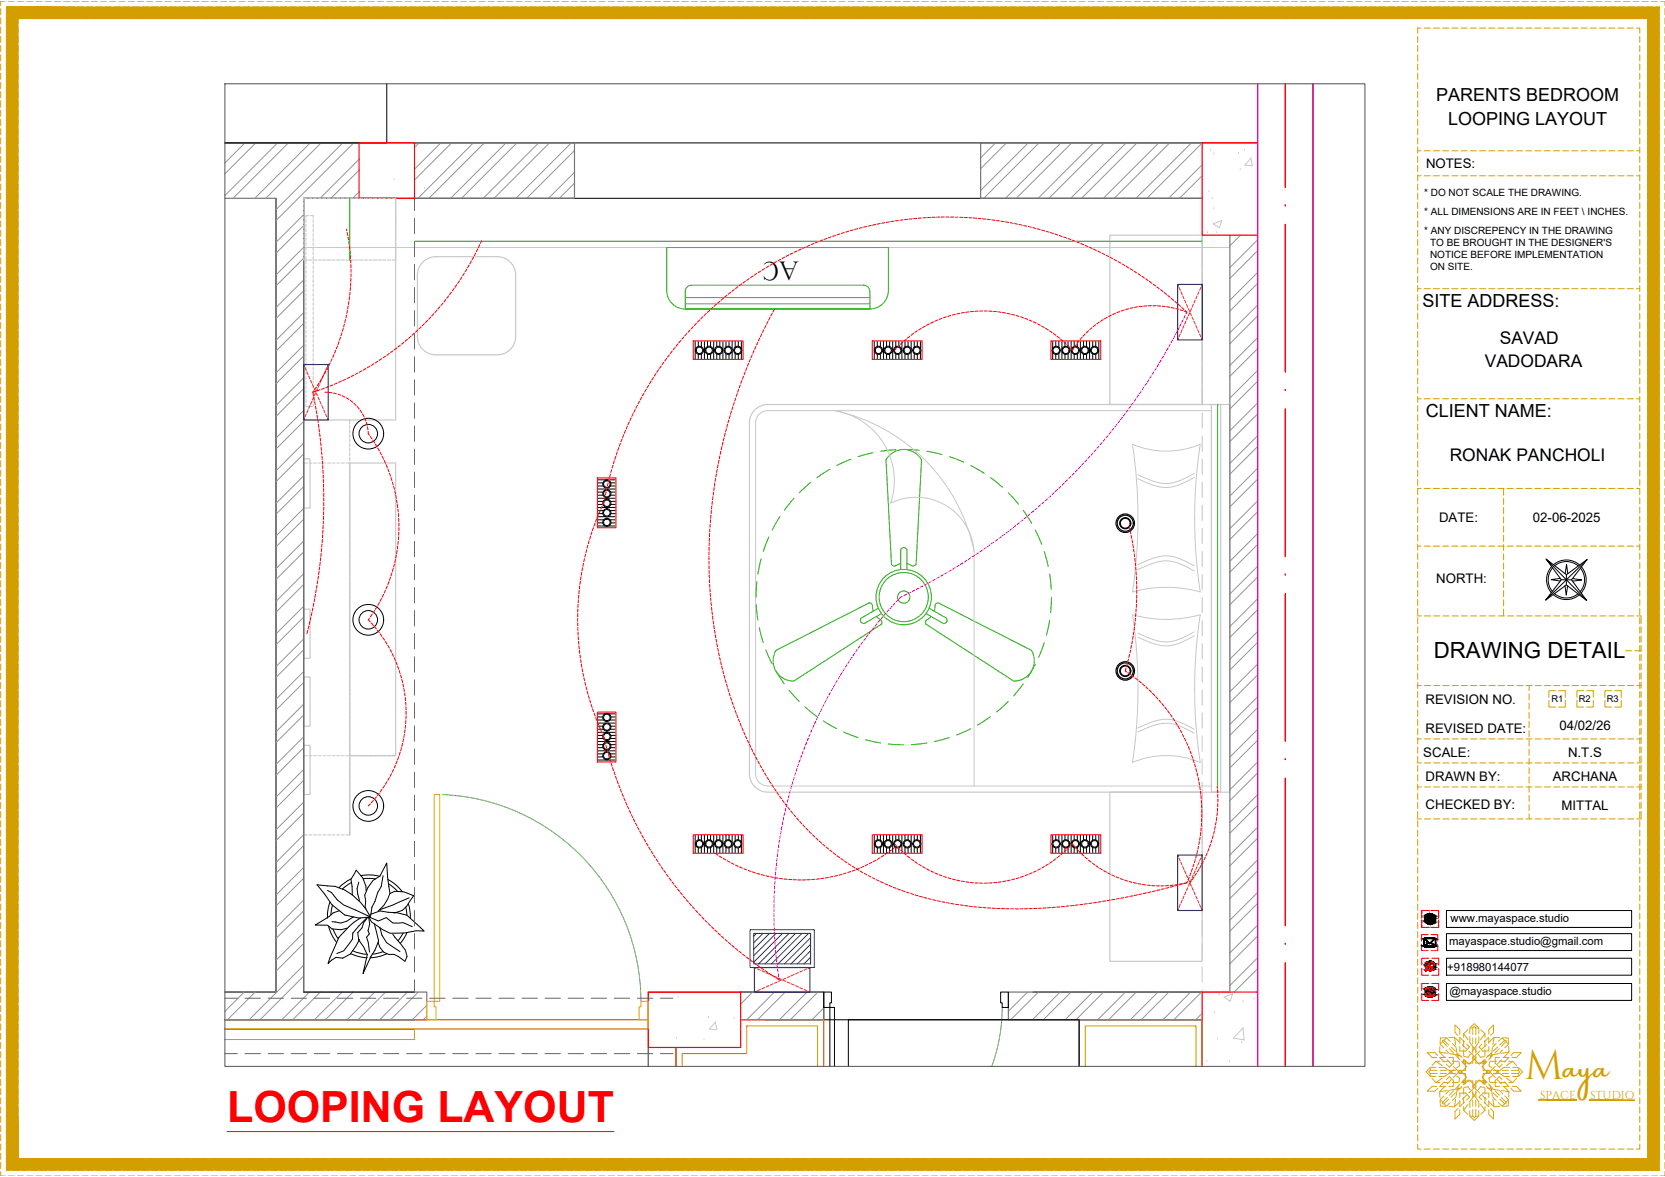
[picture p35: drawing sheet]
<svg xmlns="http://www.w3.org/2000/svg" width="420mm" height="297mm" viewBox="0 0 420 297" stroke-linecap="round" stroke-linejoin="round" font-family="sans-serif">
<defs><g id="words">
<text font-size="10.8" fill="#f00" x="57.3" y="283.3">LOOPING LAYOUT</text>
<text font-size="10.4" fill="#d39e00" x="384.8" y="272.4">M</text>
<text font-size="7.4" fill="#d39e00" x="394.5" y="272.4">aya</text>
<text font-size="6.8" x="201.6" y="66.1" transform="rotate(180 201.6 66.1)">AC</text>
<text font-size="5.6" x="361.8" y="166">DRAWING DETAIL</text>
<g font-size="4.5">
<text x="362.4" y="25.5">PARENTS BEDROOM</text>
<text x="365.4" y="31.6">LOOPING LAYOUT</text>
<text x="359" y="77.5">SITE ADDRESS:</text>
<text x="359.8" y="105.2">CLIENT NAME:</text>
</g>
<g font-size="4.4">
<text x="378.5" y="86.9">SAVAD</text>
<text x="374.7" y="92.5">VADODARA</text>
<text x="365.8" y="116.4">RONAK PANCHOLI</text>
</g>
<g font-size="3.3">
<text x="359.9" y="42.3">NOTES:</text>
<text x="363.2" y="131.8">DATE:</text>
<text x="386.8" y="131.8">02-06-2025</text>
<text x="362.4" y="147.2">NORTH:</text>
<text x="359.7" y="177.8">REVISION NO.</text>
<text x="359.7" y="184.9">REVISED DATE:</text>
<text x="393.5" y="184.3">04/02/26</text>
<text x="359.2" y="191">SCALE:</text>
<text x="395.7" y="190.9">N.T.S</text>
<text x="359.7" y="197.1">DRAWN BY:</text>
<text x="391.8" y="197.2">ARCHANA</text>
<text x="359.7" y="204.1">CHECKED BY:</text>
<text x="394.1" y="204.5">MITTAL</text>
</g>
<g font-size="2.9">
<text x="366" y="232.7">www.mayaspace.studio</text>
<text x="365.7" y="238.5">mayaspace.studio@gmail.com</text>
<text x="365.2" y="245.1">+918980144077</text>
<text x="365.7" y="251">@mayaspace.studio</text>
</g>
<g font-size="2.9" fill="#d39e00">
<text x="388.6" y="277.2">SPACE</text>
<text x="401.2" y="277.2">STUDIO</text>
</g>
<g font-size="2.5">
<text x="359.4" y="49.3">* DO NOT SCALE THE DRAWING.</text>
<text x="359.4" y="54.2">* ALL DIMENSIONS ARE IN FEET \ INCHES.</text>
<text x="359.4" y="58.9">* ANY DISCREPENCY IN THE DRAWING</text>
<text x="360.9" y="62">TO BE BROUGHT IN THE DESIGNER'S</text>
<text x="360.9" y="65">NOTICE BEFORE IMPLEMENTATION</text>
<text x="360.9" y="68.1">ON SITE.</text>
</g>
<g font-size="2.4">
<text x="391.5" y="177.2">R1</text>
<text x="398.4" y="177.2">R2</text>
<text x="405.5" y="177.2">R3</text>
</g>
</g></defs>
<!-- layer: FURNITURE -->
<g fill="none" stroke="#c7c8ca" stroke-width=".3">
<path d="M76.6 50h23.2v56h-23.2zM280.1 59.4h23.3v42.7h-23.3zM303.4 59.4v42.7M110 64.8a4.6 4.6 0 0 0-4.7 4.6v15.5a4.7 4.7 0 0 0 4.7 4.7M110 64.8h15.5a4.7 4.7 0 0 1 4.6 4.6v15.5a4.7 4.7 0 0 1-4.6 4.7h-15.5M76.6 115.8h1.6v12.4h-1.6zM88.2 106v.9M88.2 107.3v.8M88.2 108.5v.7M88.2 109.6v.8M88.2 110.8v.8M88.2 111.9v.8"/>
<path d="M88.2 113.1v.8M88.2 114.3v.7M88.2 115.4v.8M88.2 116.6v.8M88.2 117.8v.7M88.2 118.9v.8M190.2 103.7a4.7 4.7 0 0 1 3.6-1.6h116.6v97.8h-116.6a4.6 4.6 0 0 1-4.7-4.6v-88.6a4.6 4.6 0 0 1 1.1-3zM305.7 102.1h2.3v97.8h-2.3zM88.2 120.1v.8M88.2 121.3v.7M88.2 122.4v.8M88.2 123.6v.8"/>
<path d="M88.2 124.8v.7M88.2 125.9v.8M88.2 127.1v.8M88.2 128.3v.7M88.2 129.4v.8M88.2 130.6v.8M88.2 131.7v.8M88.2 132.9v.8M88.2 134.1v.7M88.2 135.2v.8M88.2 136.4v.8M88.2 137.6v.7"/>
<path d="M88.2 138.7v.8M88.2 139.9v.8M76.6 153.7h1.6v12.4h-1.6zM88.2 141.1v.7M88.2 142.2v.8M88.2 143.4v.8M88.2 144.6v.7M88.2 145.7v.8M88.2 146.9v.8M88.2 148v.8M88.2 149.2v.8M88.2 150.4v.8"/>
<path d="M88.2 151.5v.8M88.2 152.7v.8M88.2 153.9v.8M88.2 155v.8M88.2 156.2v.8M88.2 157.4v.7M88.2 158.5v.8M88.2 159.7v.8M76.6 170.8h1.6v12.5h-1.6zM88.2 160.9v.7M88.2 162v.8M88.2 163.2v.8"/>
<path d="M88.2 164.4v.7M88.2 165.5v.8M88.2 166.7v.8M88.2 167.8v.8M88.2 169v.8M88.2 170.2v.8M88.2 171.3v.8M88.2 172.5v.8M88.2 173.7v.8M88.2 174.8v.8M88.2 176v.8M88.2 177.2v.7"/>
<path d="M88.2 178.3v.8M88.2 179.5v.8M76.6 188.1h1.6v12.4h-1.6zM88.2 190.7h11.6v-73.8h-11.6v93.8v-.9M88.2 180.7v.7M88.2 181.8v.8M88.2 183v.8M88.2 184.2v.7M88.2 185.3v.8M88.2 186.5v.8M88.2 187.6v.8M88.2 188.8v.8"/>
<path d="M88.2 190v.8M88.2 191.1v.8M88.2 192.3v.8M88.2 193.5v.8M88.2 194.6v.8M88.2 195.8v.8M88.2 197v.7M88.2 198.1v.8M88.2 199.3v.8M280.1 199.9h23.3v42.7h-23.3zM88.2 200.5v.7M88.2 201.6v.8"/>
<path d="M88.2 202.8v.8M88.2 204v.7M88.2 205.1v.8M88.2 206.3v.8M88.2 207.5v.7M88.2 208.6v.8"/>
</g>
<!-- layer: furniture dimensions -->
<g fill="none" stroke="#c7c8ca" stroke-width=".25">
<path d="M77.2 55.4v.8M77.2 56.6v.7M77.2 57.7v.8M77.2 58.9v.8M77.9 54.4h-.7v.6M78.3 54.4h.7v.6M79 55.4v.8M79 56.6v.7M79 57.7v.8M79 58.9v.8M77.2 60.1v.7M77.2 61.2v.8"/>
<path d="M77.2 62.4v.8M77.2 63.5v.8M77.2 64.7v.8M77.2 65.9v.8M77.2 67v.8M77.2 68.2v.8M77.2 69.4v.8M77.2 70.5v.8M77.2 71.7v.8M77.2 72.9v.7M77.2 74v.8M77.2 75.2v.8"/>
<path d="M77.2 76.4v.7M77.2 77.5v.8M77.2 78.7v.8M77.2 79.9v.7M79 60.1v.7M79 61.2v.8M79 62.4v.8M79 63.5v.8M79 64.7v.8M79 65.9v.8M79 67v.8M79 68.2v.8"/>
<path d="M79 69.4v.8M79 70.5v.8M79 71.7v.8M79 72.9v.7M79 74v.8M79 75.2v.8M79 76.4v.7M79 77.5v.8M79 78.7v.8M79 79.9v.7M77.2 81v.8M77.2 82.2v.8"/>
<path d="M77.2 83.4v.7M77.2 84.5v.8M77.2 85.7v.8M77.2 86.8v.8M77.2 88v.8M77.2 89.2v.8M77.2 90.3v.8M77.2 91.5v.8M77.2 92.7v.7M77.2 93.8v.8M77.2 95v.8M77.2 96.2v.7"/>
<path d="M77.2 97.3v.8M77.2 98.5v.8M77.2 99.7v.7M79 81v.8M79 82.2v.8M79 83.4v.7M79 84.5v.8M79 85.7v.8M79 86.8v.8M79 88v.8M79 89.2v.8M79 90.3v.8"/>
<path d="M79 91.5v.8M79 92.7v.7M79 93.8v.8M79 95v.8M79 96.2v.7M79 97.3v.8M79 98.5v.8M79 99.7v.7M77.2 102v.6h.7M77.2 100.8v.8M79 102v.6h-.7M79 100.8v.8"/>
</g>
<!-- layer: Labelling -->
<g fill="none" stroke="#c7c8ca" stroke-width=".25">
<path d="M303.4 59.4v2.1M303.4 63.4v3.9M303.4 69.3v3.8M303.4 75.1v3.9M303.4 80.9v3.9M303.4 86.7v3.9M303.4 92.6v3.8M303.4 98.4v3.9M303.4 104.2v3.9M303.4 110v3.9M303.4 115.9v3.8M303.4 121.7v3.9"/>
<path d="M303.4 127.5v3.9M303.4 133.3v3.9M303.4 139.1v3.9M303.4 145v3.9M303.4 150.8v3.9M303.4 156.6v3.9M303.4 162.4v3.9M303.4 168.3v3.8M303.4 174.1v3.9M303.4 179.9v3.9M303.4 185.7v3.9M303.4 191.6v3.8"/>
<path d="M303.4 197.4v3.9M303.4 203.2v3.9M303.4 209v3.9M303.4 214.8v3.9M303.4 220.7v3.9M303.4 226.5v3.9M303.4 232.3v3.9M303.4 238.1v3.9M303.4 244v3.8M303.4 249.8v2.1"/>
</g>
<!-- layer: FURNITURE -->
<g fill="none" stroke="#c7c8ca" stroke-width=".25">
<path d="M76.6 62.5h233.8M76.6 118v.7M76.6 119.1v.8M77.6 116.9h-1v.7M78 116.9h.8M79.1 116.9h.8M80.3 116.9h.8M81.5 116.9h.7M82.6 116.9h.8M83.8 116.9h.8M85 116.9h.7M86.1 116.9h.8"/>
<path d="M87.3 116.9h.9v.7M88.2 118v.7M88.2 119.1v.8M191.8 104.3l1.3-.6 .7-.1h111.9v94.8h-111.9a3.1 3.1 0 0 1-3.1-3.1v-88.6a3.1 3.1 0 0 1 1.1-2.4zM285.8 112.1a21.9 21.9 0 0 0 17.1 0 124 124 0 0 0 0 37.3 31.7 31.7 0 0 0-17.1 0 126.3 126.3 0 0 0 0-37.3zM301.4 119.5l-4.2 2-2.5 .5-1.7-.1-1.7-.4-4.2-1.7M76.6 120.3v.8M76.6 121.5v.7M76.6 122.6v.8M76.6 123.8v.8M76.6 125v.7M76.6 126.1v.8"/>
<path d="M76.6 127.3v.8M76.6 128.4v.8M76.6 129.6v.8M76.6 130.8v.8M76.6 131.9v.8M76.6 133.1v.8M76.6 134.3v.8M76.6 135.4v.8M76.6 136.6v.8M76.6 137.8v.7M76.6 138.9v.8M88.2 120.3v.8"/>
<path d="M88.2 121.5v.7M88.2 122.6v.8M88.2 123.8v.8M88.2 125v.7M88.2 126.1v.8M88.2 127.3v.8M88.2 128.4v.8M88.2 129.6v.8M88.2 130.8v.8M88.2 131.9v.8M88.2 133.1v.8M88.2 134.3v.8"/>
<path d="M88.2 135.4v.8M88.2 136.6v.8M88.2 137.8v.7M88.2 138.9v.8M224.8 126.9a18 18 0 0 0-14.2-23.3 45.8 45.8 0 0 1 35.2 35.4M224.8 126.9h.1M224.8 126.9a14.7 14.7 0 0 1 21 12.1M245.8 139.1v59.3M301.4 120.5l-4.1 1.9-2.7 .6-1.5-.1-1.8-.4-4.2-1.7M76.6 140.1v.8M76.6 141.3v.7M76.6 142.4v.8"/>
<path d="M76.6 143.6v.8M76.6 144.8v.7M76.6 145.9v.8M76.6 147.1v.8M76.6 148.2v.8M76.6 149.4v.8M76.6 150.6v.8M76.6 151.7v.8M76.6 152.9v.8M76.6 154.1v.8M76.6 155.2v.8M76.6 156.4v.8"/>
<path d="M76.6 157.6v.7M76.6 158.7v.8M76.6 159.9v.8M88.2 140.1v.8M88.2 141.3v.7M88.2 142.4v.8M88.2 143.6v.8M88.2 144.8v.7M88.2 145.9v.8M88.2 147.1v.8M88.2 148.2v.8M88.2 149.4v.8"/>
<path d="M88.2 150.6v.8M88.2 151.7v.8M88.2 152.9v.8M88.2 154.1v.8M88.2 155.2v.8M88.2 156.4v.8M88.2 157.6v.7M88.2 158.7v.8M88.2 159.9v.8M285.8 155.1a31.9 31.9 0 0 0 17.1 0 124.1 124.1 0 0 0 0 37.3 21.8 21.8 0 0 0-17.1 0 126.5 126.5 0 0 0 0-37.3zM287.1 143.8l4.3-1.8 3.1-.5 1.4 .2 1.6 .5 3.9 1.9M287.1 142.5l4.1-1.7 3.1-.5 2.9 .5 4.2 2"/>
<path d="M301.4 159.5l-4.2 2-2.8 .5-2.8-.4-4.5-1.8M76.6 161.1v.7M76.6 162.2v.8M76.6 163.4v.8M76.6 164.6v.7M76.6 165.7v.8M76.6 166.9v.8M76.6 168v.8M76.6 169.2v.8M76.6 170.4v.8M76.6 171.5v.8M76.6 172.7v.8"/>
<path d="M76.6 173.9v.8M76.6 175v.8M76.6 176.2v.8M76.6 177.4v.7M76.6 178.5v.8M76.6 179.7v.8M88.2 161.1v.7M88.2 162.2v.8M88.2 163.4v.8M88.2 164.6v.7M88.2 165.7v.8M88.2 166.9v.8"/>
<path d="M88.2 168v.8M88.2 169.2v.8M88.2 170.4v.8M88.2 171.5v.8M88.2 172.7v.8M88.2 173.9v.8M88.2 175v.8M88.2 176.2v.8M88.2 177.4v.7M88.2 178.5v.8M88.2 179.7v.8M301.4 160.5l-4.1 1.9-2.7 .6-1.4-.1-1.9-.4-4.2-1.7"/>
<path d="M76.6 180.9v.7M76.6 182v.8M76.6 183.2v.8M76.6 184.4v.7M76.6 185.5v.8M76.6 186.7v.8M76.6 187.9v.7M76.6 189v.8M76.6 190.2v.8M76.6 191.3v.8M76.6 192.5v.8M76.6 193.7v.8"/>
<path d="M76.6 194.8v.8M76.6 196v.8M76.6 197.2v.7M76.6 198.3v.8M76.6 199.5v.8M76.6 190.7h1M78 190.7h.7M79.1 190.7h.8M80.3 190.7h.8M81.4 190.7h.8M82.6 190.7h.8M83.8 190.7h.8"/>
<path d="M84.9 190.7h.8M86.1 190.7h.8M87.3 190.7h.7M88.2 180.9v.7M88.2 182v.8M88.2 183.2v.8M88.2 184.4v.7M88.2 185.5v.8M88.2 186.7v.8M88.2 187.9v.7M88.2 189v.8M88.2 190.2v.8"/>
<path d="M88.2 191.3v.8M88.2 192.5v.8M88.2 193.7v.8M88.2 194.8v.8M88.2 196v.8M88.2 197.2v.7M88.2 198.3v.8M88.2 199.5v.8M88.4 190.7h.8M89.6 190.7h.8M90.8 190.7h.7M91.9 190.7h.8"/>
<path d="M93.1 190.7h.8M94.3 190.7h.7M95.4 190.7h.8M96.6 190.7h.8M97.7 190.7h.8M98.9 190.7h.9M287.1 184.7l4.2-1.7 1.9-.4 1.4-.1 2.7 .6 4.1 2M287.1 183.7l4.4-1.8 2.9-.4 1.4 .2 1.7 .5 3.9 1.9M76.6 210v.7h1M76.6 200.7v.7M76.6 201.8v.8M76.6 203v.8"/>
<path d="M76.6 204.2v.7M76.6 205.3v.8M76.6 206.5v.8M76.6 207.7v.7M76.6 208.8v.8M78 210.7h.8M79.1 210.7h.8M80.3 210.7h.8M81.5 210.7h.7M82.6 210.7h.8M83.8 210.7h.8M85 210.7h.7"/>
<path d="M86.1 210.7h.8M88.2 200.7v.7M88.2 201.8v.8M88.2 203v.8M88.2 204.2v.7M88.2 205.3v.8M88.2 206.5v.8M88.2 207.7v.7M88.2 208.8v.8M88.2 210v.7h-.9"/>
</g>
<!-- layer: Dimension -->
<g fill="none" stroke="#e0ac11" stroke-width=".25">
<path d="M370.4 259.9l-1.1 .9M371 259.3l1-.9 1.1 .9M371.6 259.4h-.7v1.4M371.6 259.4l.4-.3 .4 .3M371.6 259.4v1.7M372.4 259.4h.8v1.4M372.4 259.4v1.7M373.7 259.9l1 .9M360.8 269.5l-.9 1 .9 1.1M360.9 270.9v.8h1.4M360.9 270.9h1.7M360.9 270.1l-.3 .4 .3 .4"/>
<path d="M360.9 270.1h1.7M361.4 272.1l1 1.1M362.3 269.4h-1.4v.7M362.4 273.2h1M362.4 267.8h1M362.4 267.8l-1 1.1M362.4 267.8l1.5 1.2M362.5 274.2h-1.1l-1.2 1.2h1.9l.7-.7M362.8 266.4l-.7-.7h-1.9l1.2 1.2h1.1M363.1 271.7h1.4M363.1 269.4h1.4M363.3 265.5l1.3 1.4"/>
<path d="M363.3 274.2h1.5M363.3 266.9h1.5M363.4 264.1l-.1 1.4 1.9 .3M363.4 266.9l1.1 1.1M363.4 277.7l.1 1.4 1.4 .1M363.4 270.9h1.6M363.4 270.1h1.6M363.9 272.1l-1.5 1.1M364.1 262.9l-.7 .6 .9 .9M364.1 278.2l-.1 .3h.4M364.1 262.9l1.1 1.2M364.1 273.2h1.6"/>
<path d="M364.1 267.8h1.6M364.3 276.6l-.9 .9 .7 .7M364.4 262.6l.6-.7 .9 .9M364.4 262.6h-.4l.1 .3M364.4 262.6l1.2 1.1M364.5 273l-1.1 1.1M364.6 269.4l1.5 1.1M364.6 274.1l-1.3 1.4M364.9 261.9l-1.4 .1-.1 1.4M364.9 265l.9 .9M365 272.5l.7-.8 1.1 1v1.5h-1.2M365.2 267.5l1 1.1"/>
<path d="M365.2 275.2l-1.9 .3 .1 1.4M365.2 277l-1.1 1.2M365.6 277.4l-1.2 1.1M365.6 266.9h1.2v1.4l-1.1 1-.7-.7M365.6 261.8h1.4l.3 1.9M365.7 264.6l1.1 1.2M365.7 270.9h1.6M365.7 270.1h1.6M365.8 275.1l-.9 1M365.9 278.3l-.9 .9-.6-.7M366 265.9l1.9 .3 .1 1M366.1 264.2l1.2 1.1"/>
<path d="M366.1 270.5l-1.5 1.1M366.1 270.5l.8 .6M366.2 272.5l-1 1.1M366.5 273.2h1.5M366.5 267.8h1.5M366.5 263.4l.9 .9M366.8 271.9l1.3-1.4 .4 .4 .3-.4 1.3 1.3-1.2 1.2M366.8 275.3l-1.1 1.1M366.9 270l-.8 .5M367 261.8l1.4 1.3M367.3 275.8l-1.2 1.1M367.3 277.4l-.3 1.9-1.4-.1"/>
<path d="M367.3 266.3l1.1 1.1M367.4 276.8l-.9 .9M367.4 264.4l.3 1.9 1 .2M367.5 271.5l.8 .6-.1 1M367.8 265.8l1.2 1.1M367.9 279.8l-.7 .7v1.9l1.2-1.2v-1.1M368 273.8l-.1 1-1.9 .3M368.1 270.9h1.7v2.3h-1M368.2 268l.1 1-.8 .5M368.4 261v-1.1l-1.2-1.2v1.9l.7 .7M368.4 277v-1.1h1.4l1 1-.7 .7M368.4 261.8v1.5"/>
<path d="M368.4 277.8v1.5M368.4 278l-1.4 1.3M368.4 273.6l-1.1 1.1M368.4 261.8l1.1 1.1M368.7 274.6l-1 .1-.3 1.9M368.8 267.8h1v2.3h-1.7M368.9 268l1.2 1.2-1.3 1.3-.3-.4-.4 .4-1.3-1.4M369 274.2l-1.2 1.1M369 263.6l1.1 1.1M369.3 273.8v-1h2.3v1.7M369.3 267.7h.5v.6h-.6v-.5M369.3 260.8v1"/>
<path d="M369.3 262.6v1.6M369.3 265v1.5M369.3 274.6v1.5M369.3 276.9v1.6M369.3 279.2v1M369.3 260.8l1.2 1.6M369.5 274.4l1-.1 .5 .7M369.5 273.7l1.2-1.2 1.3 1.3-.4 .3 .4 .4-1.4 1.3M369.5 278.1l-1.1 1.1M369.8 272.7h-.6v.5M369.8 272.8v.6h-.5M370.1 276.4l-1.1 1"/>
<path d="M370.1 263.5l.7 .7-1 1h-1.4v-1.1M370.5 278.7l-1.2 1.5M370.6 265.3l1.4 1.3-.4 .4 .4 .3-1.3 1.3-1.2-1.2M370.9 261.6v1.4M370.9 278.1v1.4M370.9 263.1l1.1 1.5M371 266l-.5 .8-1-.1M371.5 275.7l.5 .8M371.6 266.6v1.7h-2.3v-1M371.6 261.9v1.6M371.6 264.2v1.6M371.6 275.3v1.6"/>
<path d="M371.6 277.6v1.6M371.6 280v1.7M372 276.5l-1.1 1.5M372 264.6l-.5 .8M372 276.5l1.1 1.5M372 264.6l.6 .8M372.4 266.6v1.7h2.3v-1M372.4 261.9v1.6M372.4 264.2v1.6M372.4 275.3v1.6M372.4 277.6v1.6M372.4 280v1.7"/>
<path d="M372.6 275.7l-.6 .8M373 266l.6 .8 1-.1M373.1 263.1l-1.1 1.5M373.2 261.6v1.4M373.2 278.1v1.4M373.4 265.3l-1.4 1.3 .4 .4-.4 .3 1.3 1.3 1.2-1.2M373.6 278.7l1.1 1.5M374 263.5l-.8 .7 1 1h1.5v-1.1M374 276.4l1.1 1M374.2 272.8v.6h.5M374.3 272.7h.5v.5M374.5 278.1l1.1 1.1"/>
<path d="M374.5 273.7l-1.2-1.2-1.3 1.3 .4 .3-.4 .4 1.4 1.3M374.6 274.4l-1-.1-.6 .7M374.7 273.8v-1h-2.3v1.7M374.7 267.7h-.5v.6M374.7 260.8v1M374.7 262.6v1.6M374.7 265v1.5M374.7 274.6v1.5M374.7 276.9v1.6M374.7 279.2v1M374.7 260.8l-1.1 1.6M374.8 267.8v.5h-.5"/>
<path d="M375.1 263.6l-1.1 1.1M375.1 274.2l1.1 1.1M375.1 268l-1.1 1.2 1.2 1.3 .4-.4 .4 .4 1.3-1.4M375.3 267.8h-1v2.3h1.7M375.3 274.6l1 .1 .3 1.9M375.6 261.8l-1.1 1.1M375.6 278l1.4 1.3M375.7 273.6l1 1.1M375.7 261v-1.1l1.2-1.2v1.9l-.7 .7M375.7 261.8v1.5M375.7 277v-1.1h-1.5l-1 1 .8 .7M375.7 277.8v1.5"/>
<path d="M375.9 268l-.2 1 .8 .5M376 270.9h-1.7v2.3h1M376 273.8l.2 1 1.9 .3M376 273.2h1.6M376 267.8h1.6M376.2 279.8l.7 .7v1.9l-1.2-1.2v-1.1M376.2 265.8l-1.1 1.1M376.5 271.5l-.8 .6 .2 1M376.6 264.4l-.3 1.9-1 .2M376.6 276.8l1 .9M376.7 277.4l.3 1.9 1.4-.1M376.7 266.3l-1 1.1"/>
<path d="M376.8 270.9h1.5M376.8 270.1h1.5M376.8 275.8l1.1 1.1M377 261.8l-1.4 1.3M377.1 270l.8 .5M377.3 275.3l1 1.1M377.3 271.9l-1.3-1.4-.4 .4-.4-.4-1.2 1.3 1.1 1.2M377.6 263.4l-1 .9M377.8 272.5l1.1 1.1M377.9 264.2l-1.1 1.1M377.9 270.5l1.6 1.1M377.9 270.5l-.8 .6"/>
<path d="M378.1 278.3l.9 .9 .7-.7M378.1 265.9l-1.9 .3-.2 1M378.3 275.1l.9 1M378.3 264.6l-1 1.2M378.4 273.2h1.5M378.4 267.8h1.5M378.4 261.8h-1.4l-.3 1.9M378.4 266.9h-1.1v1.4l1 1 .8-.7M378.5 277.4l1.2 1.1M378.9 277l1.1 1.2M378.9 275.2l1.9 .3-.1 1.4M378.9 267.5l-1.1 1.1"/>
<path d="M379.1 272.5l-.8-.8-1 1v1.5h1.1M379.1 270.9h1.6M379.1 270.1h1.6M379.2 261.9l1.4 .1 .1 1.4M379.2 265l-.9 .9M379.2 274.2h1.6M379.2 266.9h1.6M379.4 274.1l1.4 1.4M379.5 269.4l-1.6 1.1M379.5 271.7h1.4M379.5 269.4h1.4M379.6 273l1.1 1.1"/>
<path d="M379.7 262.6l-.7-.7-.9 .9M379.7 262.6l-1.2 1.1M379.7 262.6h.3v.3M379.8 276.6l.9 .9-.7 .7M380 262.9l.7 .6-.9 .9M380 278.2v.3h-.3M380 262.9l-1.1 1.2M380.1 272.1l1.6 1.1M380.7 277.7l-.1 1.4-1.4 .1M380.7 264.1l.1 1.4-1.9 .3M380.7 273.2h1M380.7 267.8h1"/>
<path d="M380.7 266.9l-1.1 1.1M380.8 265.5l-1.4 1.4M381.3 266.4l.7-.7h1.9l-1.2 1.2h-1.1M381.4 270.9h1.7M381.4 270.1h1.7M381.6 274.2h1.1l1.2 1.2h-1.9l-.7-.7M381.7 267.8l1 1.1M381.7 267.8l-1.6 1.2M381.7 269.4h1.4v.7M382.7 272.1l-1 1.1M383.1 270.9v.8h-1.4M383.1 270.1l.4 .4-.4 .4"/>
<path d="M383.2 269.5l1 1-1 1.1M369.3 280.2l1.1 1M370.9 280.3v1.4h.7M371 281.8l1 .9 1.1-.9M371.6 281.7l.4 .3 .4-.3M373.2 280.3v1.4h-.8M374.7 280.2l-1 1"/>
</g>
<g fill="#d39e00" stroke="#d39e00" stroke-width=".25">
<path d="M1.6 1.8l417.1 2.9v-2.9zM1.6 1.8l417.1 2.9h-417.1z"/>
<path d="M415.8 4.7l2.9 287.7v-287.7zM415.8 4.7l2.9 287.7h-2.9z"/>
<path d="M1.6 4.7l3 287.7v-287.7zM1.6 4.7l3 287.7h-3z"/>
<path d="M1.6 292.4l417.1 2.9v-2.9zM1.6 292.4l417.1 2.9h-417.1z"/>
<path d="M388.3 277.5l9.5 .1v-.1zM388.3 277.5l9.5 .1h-9.5z"/>
<path d="M401.1 277.6l11.3 .1zM401.1 277.6l11.3 .1z"/>
</g>
<g fill="none" stroke="#d39e00" stroke-width=".25">
<path d="M.2 2.2v1.5M.2 4.5v1.6M.2 6.8v1.6M.2 9.2v1.5M.2 11.5v1.5M.2 13.8v1.6M.2 16.2v1.5M.2 18.5v1.5M1.3 .3h-1.1v1.1M1.6 3.3v1.6M1.6 5.7v1.5M1.6 8v1.6"/>
<path d="M1.6 10.3v1.6M1.6 12.7v1.5M1.6 15v1.5M1.6 17.3v1.6M1.6 19.6v1.6M2.1 .3h1.5M2.5 1.8h-.9v.8M3.2 1.8h1.6M4.4 .3h1.5M4.6 6.8v1.6M4.6 9.2v1.5M4.6 11.5v1.5"/>
<path d="M4.6 13.8v1.6M4.6 16.2v1.5M4.6 18.5v1.5M5.6 1.8h1.5M5.9 4.7h-1.3v1.4M6.7 .3h1.6M6.7 4.7h1.6M7.9 1.8h1.5M9.1 .3h1.5M9.1 4.7h1.5M10.2 1.8h1.6M11.4 .3h1.5"/>
<path d="M11.4 4.7h1.5M12.6 1.8h1.5M13.7 .3h1.6M13.7 4.7h1.6M14.9 1.8h1.5M16 .3h1.6M16 4.7h1.6M17.2 1.8h1.6M18.4 .3h1.5M18.4 4.7h1.5M19.5 1.8h1.6M20.7 .3h1.6"/>
<path d="M20.7 4.7h1.6M21.9 1.8h1.5M23 .3h1.6M23 4.7h1.6M24.2 1.8h1.5M25.4 .3h1.5M25.4 4.7h1.5M26.5 1.8h1.6M27.7 .3h1.5M27.7 4.7h1.5M28.9 1.8h1.5M30 .3h1.6"/>
<path d="M30 4.7h1.6M31.2 1.8h1.5M32.4 .3h1.5M32.4 4.7h1.5M33.5 1.8h1.6M34.7 .3h1.5M34.7 4.7h1.5M35.8 1.8h1.6M37 .3h1.6M37 4.7h1.6M38.2 1.8h1.5M39.3 .3h1.6"/>
<path d="M39.3 4.7h1.6M40.5 1.8h1.6M41.7 .3h1.5M41.7 4.7h1.5M42.8 1.8h1.6M44 .3h1.6M44 4.7h1.6M45.2 1.8h1.5M46.3 .3h1.6M46.3 4.7h1.6M47.5 1.8h1.5M48.7 .3h1.5"/>
<path d="M48.7 4.7h1.5M49.8 1.8h1.6M51 .3h1.5M51 4.7h1.5M52.2 1.8h1.5M53.3 .3h1.6M53.3 4.7h1.6M54.5 1.8h1.5M55.6 .3h1.6M55.6 4.7h1.6M56.8 1.8h1.6M58 .3h1.5"/>
<path d="M58 4.7h1.5M59.1 1.8h1.6M60.3 .3h1.6M60.3 4.7h1.6M61.5 1.8h1.5M62.6 .3h1.6M62.6 4.7h1.6M63.8 1.8h1.6M65 .3h1.5M65 4.7h1.5M66.1 1.8h1.6M67.3 .3h1.5"/>
<path d="M67.3 4.7h1.5M68.5 1.8h1.5M69.6 .3h1.6M69.6 4.7h1.6M70.8 1.8h1.5M72 .3h1.5M72 4.7h1.5M73.1 1.8h1.6M74.3 .3h1.5M74.3 4.7h1.5M75.4 1.8h1.6M76.6 .3h1.6"/>
<path d="M76.6 4.7h1.6M77.8 1.8h1.5M78.9 .3h1.6M78.9 4.7h1.6M80.1 1.8h1.6M81.3 .3h1.5M81.3 4.7h1.5M82.4 1.8h1.6M83.6 .3h1.6M83.6 4.7h1.6M84.8 1.8h1.5M85.9 .3h1.6"/>
<path d="M85.9 4.7h1.6M87.1 1.8h1.5M88.3 .3h1.5M88.3 4.7h1.5M89.4 1.8h1.6M90.6 .3h1.5M90.6 4.7h1.5M91.7 1.8h1.6M92.9 .3h1.6M92.9 4.7h1.6M94.1 1.8h1.5M95.3 .3h1.5"/>
<path d="M95.3 4.7h1.5M96.4 1.8h1.6M97.6 .3h1.5M97.6 4.7h1.5M98.7 1.8h1.6M99.9 .3h1.6M99.9 4.7h1.6M101.1 1.8h1.5M102.2 .3h1.6M102.2 4.7h1.6M103.4 1.8h1.6M104.6 .3h1.5"/>
<path d="M104.6 4.7h1.5M105.7 1.8h1.6M106.9 .3h1.5M106.9 4.7h1.5M108.1 1.8h1.5M109.2 .3h1.6M109.2 4.7h1.6M110.4 1.8h1.5M111.5 .3h1.6M111.5 4.7h1.6M112.7 1.8h1.6M113.9 .3h1.5"/>
<path d="M113.9 4.7h1.5M115 1.8h1.6M116.2 .3h1.6M116.2 4.7h1.6M117.4 1.8h1.5M118.5 .3h1.6M118.5 4.7h1.6M119.7 1.8h1.6M120.9 .3h1.5M120.9 4.7h1.5M122 1.8h1.6M123.2 .3h1.6"/>
<path d="M123.2 4.7h1.6M124.4 1.8h1.5M125.5 .3h1.6M125.5 4.7h1.6M126.7 1.8h1.5M127.9 .3h1.5M127.9 4.7h1.5M129 1.8h1.6M130.2 .3h1.5M130.2 4.7h1.5M131.3 1.8h1.6M132.5 .3h1.6"/>
<path d="M132.5 4.7h1.6M133.7 1.8h1.5M134.8 .3h1.6M134.8 4.7h1.6M136 1.8h1.6M137.2 .3h1.5M137.2 4.7h1.5M138.3 1.8h1.6M139.5 .3h1.6M139.5 4.7h1.6M140.7 1.8h1.5M141.8 .3h1.6"/>
<path d="M141.8 4.7h1.6M143 1.8h1.5M144.2 .3h1.5M144.2 4.7h1.5M145.3 1.8h1.6M146.5 .3h1.6M146.5 4.7h1.6M147.7 1.8h1.5M148.8 .3h1.6M148.8 4.7h1.6M150 1.8h1.5M151.2 .3h1.5"/>
<path d="M151.2 4.7h1.5M152.3 1.8h1.6M153.5 .3h1.5M153.5 4.7h1.5M154.6 1.8h1.6M155.8 .3h1.6M155.8 4.7h1.6M157 1.8h1.5M158.1 .3h1.6M158.1 4.7h1.6M159.3 1.8h1.6M160.5 .3h1.5"/>
<path d="M160.5 4.7h1.5M161.6 1.8h1.6M162.8 .3h1.5M162.8 4.7h1.5M164 1.8h1.5M165.1 .3h1.6M165.1 4.7h1.6M166.3 1.8h1.5M167.5 .3h1.5M167.5 4.7h1.5M168.6 1.8h1.6M169.8 .3h1.5"/>
<path d="M169.8 4.7h1.5M171 1.8h1.5M172.1 .3h1.6M172.1 4.7h1.6M173.3 1.8h1.5M174.4 .3h1.6M174.4 4.7h1.6M175.6 1.8h1.6M176.8 .3h1.5M176.8 4.7h1.5M177.9 1.8h1.6M179.1 .3h1.6"/>
<path d="M179.1 4.7h1.6M180.3 1.8h1.5M181.4 .3h1.6M181.4 4.7h1.6M182.6 1.8h1.6M183.8 .3h1.5M183.8 4.7h1.5M184.9 1.8h1.6M186.1 .3h1.5M186.1 4.7h1.5M187.3 1.8h1.5M188.4 .3h1.6"/>
<path d="M188.4 4.7h1.6M189.6 1.8h1.5M190.8 .3h1.5M190.8 4.7h1.5M191.9 1.8h1.6M193.1 .3h1.5M193.1 4.7h1.5M194.2 1.8h1.6M195.4 .3h1.6M195.4 4.7h1.6M196.6 1.8h1.5M197.7 .3h1.6"/>
<path d="M197.7 4.7h1.6M198.9 1.8h1.6M200.1 .3h1.5M200.1 4.7h1.5M201.2 1.8h1.6M202.4 .3h1.6M202.4 4.7h1.6M203.6 1.8h1.5M204.7 .3h1.6M204.7 4.7h1.6M205.9 1.8h1.5M207.1 .3h1.5"/>
<path d="M207.1 4.7h1.5M208.2 1.8h1.6M209.4 .3h1.5M209.4 4.7h1.5M210.6 1.8h1.5M211.7 .3h1.6M211.7 4.7h1.6M212.9 1.8h1.5M214 .3h1.6M214 4.7h1.6M215.2 1.8h1.6M216.4 .3h1.5"/>
<path d="M216.4 4.7h1.5M217.5 1.8h1.6M218.7 .3h1.6M218.7 4.7h1.6M219.9 1.8h1.5M221 .3h1.6M221 4.7h1.6M222.2 1.8h1.6M223.4 .3h1.5M223.4 4.7h1.5M224.5 1.8h1.6M225.7 .3h1.5"/>
<path d="M225.7 4.7h1.5M226.9 1.8h1.5M228 .3h1.6M228 4.7h1.6M229.2 1.8h1.5M230.4 .3h1.5M230.4 4.7h1.5M231.5 1.8h1.6M232.7 .3h1.5M232.7 4.7h1.5M233.8 1.8h1.6M235 .3h1.6"/>
<path d="M235 4.7h1.6M236.2 1.8h1.5M237.3 .3h1.6M237.3 4.7h1.6M238.5 1.8h1.6M239.7 .3h1.5M239.7 4.7h1.5M240.8 1.8h1.6M242 .3h1.6M242 4.7h1.6M243.2 1.8h1.5M244.3 .3h1.6"/>
<path d="M244.3 4.7h1.6M245.5 1.8h1.5M246.7 .3h1.5M246.7 4.7h1.5M247.8 1.8h1.6M249 .3h1.5M249 4.7h1.5M250.1 1.8h1.6M251.3 .3h1.6M251.3 4.7h1.6M252.5 1.8h1.5M253.7 .3h1.5"/>
<path d="M253.7 4.7h1.5M254.8 1.8h1.6M256 .3h1.5M256 4.7h1.5M257.1 1.8h1.6M258.3 .3h1.6M258.3 4.7h1.6M259.5 1.8h1.5M260.6 .3h1.6M260.6 4.7h1.6M261.8 1.8h1.6M263 .3h1.5"/>
<path d="M263 4.7h1.5M264.1 1.8h1.6M265.3 .3h1.5M265.3 4.7h1.5M266.5 1.8h1.5M267.6 .3h1.6M267.6 4.7h1.6M268.8 1.8h1.5M269.9 .3h1.6M269.9 4.7h1.6M271.1 1.8h1.6M272.3 .3h1.5"/>
<path d="M272.3 4.7h1.5M273.4 1.8h1.6M274.6 .3h1.6M274.6 4.7h1.6M275.8 1.8h1.5M276.9 .3h1.6M276.9 4.7h1.6M278.1 1.8h1.6M279.3 .3h1.5M279.3 4.7h1.5M280.4 1.8h1.6M281.6 .3h1.6"/>
<path d="M281.6 4.7h1.6M282.8 1.8h1.5M283.9 .3h1.6M283.9 4.7h1.6M285.1 1.8h1.5M286.3 .3h1.5M286.3 4.7h1.5M287.4 1.8h1.6M288.6 .3h1.5M288.6 4.7h1.5M289.8 1.8h1.5M290.9 .3h1.6"/>
<path d="M290.9 4.7h1.6M292.1 1.8h1.5M293.2 .3h1.6M293.2 4.7h1.6M294.4 1.8h1.6M295.6 .3h1.5M295.6 4.7h1.5M296.7 1.8h1.6M297.9 .3h1.6M297.9 4.7h1.6M299.1 1.8h1.5M300.2 .3h1.6"/>
<path d="M300.2 4.7h1.6M301.4 1.8h1.5M302.6 .3h1.5M302.6 4.7h1.5M303.7 1.8h1.6M304.9 .3h1.6M304.9 4.7h1.6M306.1 1.8h1.5M307.2 .3h1.6M307.2 4.7h1.6M308.4 1.8h1.5M309.6 .3h1.5"/>
<path d="M309.6 4.7h1.5M310.7 1.8h1.6M311.9 .3h1.5M311.9 4.7h1.5M313 1.8h1.6M314.2 .3h1.6M314.2 4.7h1.6M315.4 1.8h1.5M316.5 .3h1.6M316.5 4.7h1.6M317.7 1.8h1.6M318.9 .3h1.5"/>
<path d="M318.9 4.7h1.5M320 1.8h1.6M321.2 .3h1.5M321.2 4.7h1.5M322.4 1.8h1.5M323.5 .3h1.6M323.5 4.7h1.6M324.7 1.8h1.5M325.9 .3h1.5M325.9 4.7h1.5M327 1.8h1.6M328.2 .3h1.5"/>
<path d="M328.2 4.7h1.5M329.4 1.8h1.5M330.5 .3h1.6M330.5 4.7h1.6M331.7 1.8h1.5M332.8 .3h1.6M332.8 4.7h1.6M334 1.8h1.6M335.2 .3h1.5M335.2 4.7h1.5M336.3 1.8h1.6M337.5 .3h1.6"/>
<path d="M337.5 4.7h1.6M338.7 1.8h1.5M339.8 .3h1.6M339.8 4.7h1.6M341 1.8h1.6M342.2 .3h1.5M342.2 4.7h1.5M343.3 1.8h1.6M344.5 .3h1.5M344.5 4.7h1.5M345.7 1.8h1.5M346.8 .3h1.6"/>
<path d="M346.8 4.7h1.6M348 1.8h1.5M349.2 .3h1.5M349.2 4.7h1.5M350.3 1.8h1.6M351.5 .3h1.5M351.5 4.7h1.5M352.6 1.8h1.6M353.8 .3h1.6M353.8 4.7h1.6M355 1.8h1.5M356.1 .3h1.6"/>
<path d="M356.1 4.7h1.6M357.3 1.8h1.6M357.7 9.2v1.5M357.7 11.5v1.5M357.7 13.8v1.6M357.7 16.2v1.5M357.7 18.5v1.5M358.5 .3h1.5M358.5 4.7h1.5M358.6 7.1h-.9v1.3M359.4 7.1h1.5M359.6 1.8h1.6"/>
<path d="M360.8 .3h1.6M360.8 4.7h1.6M361.7 7.1h1.6M362 1.8h1.5M363.1 .3h1.6M363.1 4.7h1.6M364 7.1h1.6M364.3 1.8h1.5M365.5 .3h1.5M365.5 4.7h1.5M366.4 7.1h1.5M366.6 1.8h1.6"/>
<path d="M367.8 .3h1.5M367.8 4.7h1.5M368.7 7.1h1.5M369 1.8h1.5M370.1 .3h1.6M370.1 4.7h1.6M371 7.1h1.6M371.3 1.8h1.5M372.4 .3h1.6M372.4 4.7h1.6M373.3 7.1h1.6M373.6 1.8h1.6"/>
<path d="M374.8 .3h1.5M374.8 4.7h1.5M375.7 7.1h1.5M375.9 1.8h1.6M377.1 .3h1.6M377.1 4.7h1.6M378 7.1h1.6M378.3 1.8h1.5M379.4 .3h1.6M379.4 4.7h1.6M380.3 7.1h1.6M380.6 1.8h1.6"/>
<path d="M381.8 .3h1.5M381.8 4.7h1.5M382.7 7.1h1.5M382.9 1.8h1.6M384.1 .3h1.5M384.1 4.7h1.5M385 7.1h1.5M385.3 1.8h1.5M386.4 .3h1.6M386.4 4.7h1.6M387.3 7.1h1.6M387.6 1.8h1.5"/>
<path d="M388.8 .3h1.5M388.8 4.7h1.5M389.7 7.1h1.5M389.9 1.8h1.6M391.1 .3h1.5M391.1 4.7h1.5M392 7.1h1.5M392.3 1.8h1.5M393.4 .3h1.6M393.4 4.7h1.6M394.3 7.1h1.6M394.6 1.8h1.5"/>
<path d="M395.7 .3h1.6M395.7 4.7h1.6M396.6 7.1h1.6M396.9 1.8h1.6M398.1 .3h1.5M398.1 4.7h1.5M399 7.1h1.5M399.2 1.8h1.6M400.4 .3h1.6M400.4 4.7h1.6M401.3 7.1h1.6M401.6 1.8h1.5"/>
<path d="M402.7 .3h1.6M402.7 4.7h1.6M403.6 7.1h1.6M403.9 1.8h1.5M405.1 .3h1.5M405.1 4.7h1.5M406 7.1h1.5M406.2 1.8h1.6M407.4 .3h1.5M407.4 4.7h1.5M408.3 7.1h1.5M408.5 1.8h1.6"/>
<path d="M409.7 .3h1.6M409.7 4.7h1.6M410.6 7.1h1.6M410.9 1.8h1.5M412.1 .3h1.5M412.1 4.7h1.5M413 7.1h.8v1.3M413.2 1.8h1.6M413.8 9.2v1.5M413.8 11.5v1.5M413.8 13.8v1.6M413.8 16.2v1.5"/>
<path d="M413.8 18.5v1.5M414.4 .3h1.5M414.4 4.7h1.4v1.4M415.5 1.8h1.6M415.8 6.8v1.6M415.8 9.2v1.5M415.8 11.5v1.5M415.8 13.8v1.6M415.8 16.2v1.5M415.8 18.5v1.5M416.7 .3h1.6M417.9 1.8h.8v.8"/>
<path d="M418.7 3.3v1.6M418.7 5.7v1.5M418.7 8v1.6M418.7 10.3v1.6M418.7 12.7v1.5M418.7 15v1.5M418.7 17.3v1.6M418.7 19.6v1.6M419 .3h1.2v1.1M420.2 2.2v1.5M420.2 4.5v1.6M420.2 6.8v1.6"/>
<path d="M420.2 9.2v1.5M420.2 11.5v1.5M420.2 13.8v1.6M420.2 16.2v1.5M420.2 18.5v1.5M.2 20.8v1.6M.2 23.1v1.6M.2 25.5v1.5M.2 27.8v1.6M.2 30.1v1.6M.2 32.5v1.5M.2 34.8v1.5"/>
<path d="M.2 37.1v1.6M.2 39.5v1.5M1.6 22v1.5M1.6 24.3v1.6M1.6 26.6v1.6M1.6 29v1.5M1.6 31.3v1.5M1.6 33.6v1.6M1.6 36v1.5M1.6 38.3v1.5M4.6 20.8v1.6M4.6 23.1v1.6"/>
<path d="M4.6 25.5v1.5M4.6 27.8v1.6M4.6 30.1v1.6M4.6 32.5v1.5M4.6 34.8v1.5M4.6 37.1v1.6M4.6 39.5v1.5M357.7 38.1h.9M357.7 20.8v1.6M357.7 23.1v1.6M357.7 25.5v1.5M357.7 27.8v1.6"/>
<path d="M357.7 30.1v1.6M357.7 32.5v1.5M357.7 34.8v1.5M357.7 37.1v1.6M357.7 39.5v1.5M359.4 38.1h1.5M361.7 38.1h1.6M364 38.1h1.6M366.4 38.1h1.5M368.7 38.1h1.5M371 38.1h1.6M373.3 38.1h1.6"/>
<path d="M375.7 38.1h1.5M378 38.1h1.6M380.3 38.1h1.6M382.7 38.1h1.5M385 38.1h1.5M387.3 38.1h1.6M389.7 38.1h1.5M392 38.1h1.5M394.3 38.1h1.6M396.6 38.1h1.6M399 38.1h1.5M401.3 38.1h1.6"/>
<path d="M403.6 38.1h1.6M406 38.1h1.5M408.3 38.1h1.5M410.6 38.1h1.6M413 38.1h.8M413.8 20.8v1.6M413.8 23.1v1.6M413.8 25.5v1.5M413.8 27.8v1.6M413.8 30.1v1.6M413.8 32.5v1.5M413.8 34.8v1.5"/>
<path d="M413.8 37.1v1.6M413.8 39.5v1.5M415.8 20.8v1.6M415.8 23.1v1.6M415.8 25.5v1.5M415.8 27.8v1.6M415.8 30.1v1.6M415.8 32.5v1.5M415.8 34.8v1.5M415.8 37.1v1.6M415.8 39.5v1.5M418.7 22v1.5"/>
<path d="M418.7 24.3v1.6M418.7 26.6v1.6M418.7 29v1.5M418.7 31.3v1.5M418.7 33.6v1.6M418.7 36v1.5M418.7 38.3v1.5M420.2 20.8v1.6M420.2 23.1v1.6M420.2 25.5v1.5M420.2 27.8v1.6M420.2 30.1v1.6"/>
<path d="M420.2 32.5v1.5M420.2 34.8v1.5M420.2 37.1v1.6M420.2 39.5v1.5M.2 41.8v1.5M.2 44.1v1.6M.2 46.4v1.6M.2 48.8v1.5M.2 51.1v1.5M.2 53.4v1.6M.2 55.8v1.5M.2 58.1v1.5"/>
<path d="M1.6 40.6v1.6M1.6 42.9v1.6M1.6 45.3v1.5M1.6 47.6v1.6M1.6 49.9v1.6M1.6 52.3v1.5M1.6 54.6v1.5M1.6 56.9v1.6M1.6 59.3v1.5M4.6 41.8v1.5M4.6 44.1v1.6M4.6 46.4v1.6"/>
<path d="M4.6 48.8v1.5M4.6 51.1v1.5M4.6 53.4v1.6M4.6 55.8v1.5M4.6 58.1v1.5M357.7 44.4h.9M357.7 41.8v1.5M357.7 44.1v1.6M357.7 46.4v1.6M357.7 48.8v1.5M357.7 51.1v1.5M357.7 53.4v1.6"/>
<path d="M357.7 55.8v1.5M357.7 58.1v1.5M359.4 44.4h1.5M361.7 44.4h1.6M364 44.4h1.6M366.4 44.4h1.5M368.7 44.4h1.5M371 44.4h1.6M373.3 44.4h1.6M375.7 44.4h1.5M378 44.4h1.6M380.3 44.4h1.6"/>
<path d="M382.7 44.4h1.5M385 44.4h1.5M387.3 44.4h1.6M389.7 44.4h1.5M392 44.4h1.5M394.3 44.4h1.6M396.6 44.4h1.6M399 44.4h1.5M401.3 44.4h1.6M403.6 44.4h1.6M406 44.4h1.5M408.3 44.4h1.5"/>
<path d="M410.6 44.4h1.6M413 44.4h.8M413.8 41.8v1.5M413.8 44.1v1.6M413.8 46.4v1.6M413.8 48.8v1.5M413.8 51.1v1.5M413.8 53.4v1.6M413.8 55.8v1.5M413.8 58.1v1.5M415.8 41.8v1.5M415.8 44.1v1.6"/>
<path d="M415.8 46.4v1.6M415.8 48.8v1.5M415.8 51.1v1.5M415.8 53.4v1.6M415.8 55.8v1.5M415.8 58.1v1.5M418.7 40.6v1.6M418.7 42.9v1.6M418.7 45.3v1.5M418.7 47.6v1.6M418.7 49.9v1.6M418.7 52.3v1.5"/>
<path d="M418.7 54.6v1.5M418.7 56.9v1.6M418.7 59.3v1.5M420.2 41.8v1.5M420.2 44.1v1.6M420.2 46.4v1.6M420.2 48.8v1.5M420.2 51.1v1.5M420.2 53.4v1.6M420.2 55.8v1.5M420.2 58.1v1.5M.2 60.4v1.6"/>
<path d="M.2 62.7v1.6M.2 65.1v1.5M.2 67.4v1.6M.2 69.7v1.6M.2 72.1v1.5M.2 74.4v1.5M.2 76.7v1.6M.2 79.1v1.5M1.6 61.6v1.5M1.6 63.9v1.6M1.6 66.2v1.6M1.6 68.6v1.5"/>
<path d="M1.6 70.9v1.5M1.6 73.2v1.6M1.6 75.6v1.5M1.6 77.9v1.5M4.6 60.4v1.6M4.6 62.7v1.6M4.6 65.1v1.5M4.6 67.4v1.6M4.6 69.7v1.6M4.6 72.1v1.5M4.6 74.4v1.5M4.6 76.7v1.6"/>
<path d="M4.6 79.1v1.5M357.7 60.4v1.6M357.7 62.7v1.6M357.7 65.1v1.5M357.7 67.4v1.6M357.7 69.7v1.6M357.7 72.1v1.5M357.7 74.4v1.5M357.7 76.7v1.6M357.7 79.1v1.5M357.7 72.9h.9M359.4 72.9h1.5"/>
<path d="M361.7 72.9h1.6M364 72.9h1.6M366.4 72.9h1.5M368.7 72.9h1.5M371 72.9h1.6M373.3 72.9h1.6M375.7 72.9h1.5M378 72.9h1.6M380.3 72.9h1.6M382.7 72.9h1.5M385 72.9h1.5M387.3 72.9h1.6"/>
<path d="M389.7 72.9h1.5M392 72.9h1.5M394.3 72.9h1.6M396.6 72.9h1.6M399 72.9h1.5M401.3 72.9h1.6M403.6 72.9h1.6M406 72.9h1.5M408.3 72.9h1.5M410.6 72.9h1.6M413 72.9h.8M413.8 60.4v1.6"/>
<path d="M413.8 62.7v1.6M413.8 65.1v1.5M413.8 67.4v1.6M413.8 69.7v1.6M413.8 72.1v1.5M413.8 74.4v1.5M413.8 76.7v1.6M413.8 79.1v1.5M415.8 60.4v1.6M415.8 62.7v1.6M415.8 65.1v1.5M415.8 67.4v1.6"/>
<path d="M415.8 69.7v1.6M415.8 72.1v1.5M415.8 74.4v1.5M415.8 76.7v1.6M415.8 79.1v1.5M418.7 61.6v1.5M418.7 63.9v1.6M418.7 66.2v1.6M418.7 68.6v1.5M418.7 70.9v1.5M418.7 73.2v1.6M418.7 75.6v1.5"/>
<path d="M418.7 77.9v1.5M420.2 60.4v1.6M420.2 62.7v1.6M420.2 65.1v1.5M420.2 67.4v1.6M420.2 69.7v1.6M420.2 72.1v1.5M420.2 74.4v1.5M420.2 76.7v1.6M420.2 79.1v1.5M.2 81.4v1.5M.2 83.7v1.6"/>
<path d="M.2 86v1.6M.2 88.4v1.5M.2 90.7v1.6M.2 93v1.6M.2 95.4v1.5M.2 97.7v1.5M1.6 80.2v1.6M1.6 82.5v1.6M1.6 84.9v1.5M1.6 87.2v1.6M1.6 89.5v1.6M1.6 91.9v1.5"/>
<path d="M1.6 94.2v1.5M1.6 96.5v1.6M1.6 98.8v1.6M4.6 81.4v1.5M4.6 83.7v1.6M4.6 86v1.6M4.6 88.4v1.5M4.6 90.7v1.6M4.6 93v1.6M4.6 95.4v1.5M4.6 97.7v1.5M357.7 81.4v1.5"/>
<path d="M357.7 83.7v1.6M357.7 86v1.6M357.7 88.4v1.5M357.7 90.7v1.6M357.7 93v1.6M357.7 95.4v1.5M357.7 97.7v1.5M413.8 81.4v1.5M413.8 83.7v1.6M413.8 86v1.6M413.8 88.4v1.5M413.8 90.7v1.6"/>
<path d="M413.8 93v1.6M413.8 95.4v1.5M413.8 97.7v1.5M415.8 81.4v1.5M415.8 83.7v1.6M415.8 86v1.6M415.8 88.4v1.5M415.8 90.7v1.6M415.8 93v1.6M415.8 95.4v1.5M415.8 97.7v1.5M418.7 80.2v1.6"/>
<path d="M418.7 82.5v1.6M418.7 84.9v1.5M418.7 87.2v1.6M418.7 89.5v1.6M418.7 91.9v1.5M418.7 94.2v1.5M418.7 96.5v1.6M418.7 98.8v1.6M420.2 81.4v1.5M420.2 83.7v1.6M420.2 86v1.6M420.2 88.4v1.5"/>
<path d="M420.2 90.7v1.6M420.2 93v1.6M420.2 95.4v1.5M420.2 97.7v1.5M.2 100v1.6M.2 102.3v1.6M.2 104.7v1.5M.2 107v1.6M.2 109.3v1.6M.2 111.7v1.5M.2 114v1.5M.2 116.3v1.6"/>
<path d="M.2 118.6v1.6M1.6 101.2v1.5M1.6 103.5v1.6M1.6 105.8v1.6M1.6 108.2v1.5M1.6 110.5v1.6M1.6 112.8v1.6M1.6 115.2v1.5M1.6 117.5v1.5M1.6 119.8v1.6M4.6 100v1.6M4.6 102.3v1.6"/>
<path d="M4.6 104.7v1.5M4.6 107v1.6M4.6 109.3v1.6M4.6 111.7v1.5M4.6 114v1.5M4.6 116.3v1.6M4.6 118.6v1.6M357.7 100v1.6M357.7 102.3v1.6M357.7 104.7v1.5M357.7 107v1.6M357.7 109.3v1.6"/>
<path d="M357.7 111.7v1.5M357.7 114v1.5M357.7 116.3v1.6M357.7 118.6v1.6M357.7 100.6h.9M359.4 100.6h1.5M361.7 100.6h1.6M364 100.6h1.6M366.4 100.6h1.5M368.7 100.6h1.5M371 100.6h1.6M373.3 100.6h1.6"/>
<path d="M375.7 100.6h1.5M378 100.6h1.6M380.3 100.6h1.6M382.7 100.6h1.5M385 100.6h1.5M387.3 100.6h1.6M389.7 100.6h1.5M392 100.6h1.5M394.3 100.6h1.6M396.6 100.6h1.6M399 100.6h1.5M401.3 100.6h1.6"/>
<path d="M403.6 100.6h1.6M406 100.6h1.5M408.3 100.6h1.5M410.6 100.6h1.6M413 100.6h.8M413.8 100v1.6M413.8 102.3v1.6M413.8 104.7v1.5M413.8 107v1.6M413.8 109.3v1.6M413.8 111.7v1.5M413.8 114v1.5"/>
<path d="M413.8 116.3v1.6M413.8 118.6v1.6M415.8 100v1.6M415.8 102.3v1.6M415.8 104.7v1.5M415.8 107v1.6M415.8 109.3v1.6M415.8 111.7v1.5M415.8 114v1.5M415.8 116.3v1.6M415.8 118.6v1.6M418.7 101.2v1.5"/>
<path d="M418.7 103.5v1.6M418.7 105.8v1.6M418.7 108.2v1.5M418.7 110.5v1.6M418.7 112.8v1.6M418.7 115.2v1.5M418.7 117.5v1.5M418.7 119.8v1.6M420.2 100v1.6M420.2 102.3v1.6M420.2 104.7v1.5M420.2 107v1.6"/>
<path d="M420.2 109.3v1.6M420.2 111.7v1.5M420.2 114v1.5M420.2 116.3v1.6M420.2 118.6v1.6M.2 121v1.5M.2 123.3v1.6M.2 125.6v1.6M.2 128v1.5M.2 130.3v1.6M.2 132.6v1.6M.2 135v1.5"/>
<path d="M.2 137.3v1.5M.2 139.6v1.6M1.6 122.1v1.6M1.6 124.5v1.5M1.6 126.8v1.6M1.6 129.1v1.6M1.6 131.5v1.5M1.6 133.8v1.5M1.6 136.1v1.6M1.6 138.4v1.6M4.6 121v1.5M4.6 123.3v1.6"/>
<path d="M4.6 125.6v1.6M4.6 128v1.5M4.6 130.3v1.6M4.6 132.6v1.6M4.6 135v1.5M4.6 137.3v1.5M4.6 139.6v1.6M357.7 121v1.5M357.7 123.3v1.6M357.7 125.6v1.6M357.7 128v1.5M357.7 130.3v1.6"/>
<path d="M357.7 132.6v1.6M357.7 135v1.5M357.7 137.3v1.5M357.7 139.6v1.6M357.7 123.3h.9M357.7 137.8h.9M359.4 123.3h1.5M359.4 137.8h1.5M361.7 123.3h1.6M361.7 137.8h1.6M364 123.3h1.6M364 137.8h1.6"/>
<path d="M366.4 123.3h1.5M366.4 137.8h1.5M368.7 123.3h1.5M368.7 137.8h1.5M371 123.3h1.6M371 137.8h1.6M373.3 123.3h1.6M373.3 137.8h1.6M375.7 123.3h1.5M375.7 137.8h1.5M378 123.3h1.6M378 137.8h1.6"/>
<path d="M379.4 123.3v1.7M379.4 125.8v1.5M379.4 128.1v1.6M379.4 130.4v1.6M379.4 132.8v1.5M379.4 135.1v1.5M379.4 137.4v1.6M379.4 139.7v1.6M380.3 123.3h1.6M380.3 137.8h1.6M382.7 123.3h1.5M382.7 137.8h1.5"/>
<path d="M385 123.3h1.5M385 137.8h1.5M387.3 123.3h1.6M387.3 137.8h1.6M389.7 123.3h1.5M389.7 137.8h1.5M392 123.3h1.5M392 137.8h1.5M394.3 123.3h1.6M394.3 137.8h1.6M396.6 123.3h1.6M396.6 137.8h1.6"/>
<path d="M399 123.3h1.5M399 137.8h1.5M401.3 123.3h1.6M401.3 137.8h1.6M403.6 123.3h1.6M403.6 137.8h1.6M406 123.3h1.5M406 137.8h1.5M408.3 123.3h1.5M408.3 137.8h1.5M410.6 123.3h1.6M410.6 137.8h1.6"/>
<path d="M413 123.3h.8M413 137.8h.8M413.8 121v1.5M413.8 123.3v1.6M413.8 125.6v1.6M413.8 128v1.5M413.8 130.3v1.6M413.8 132.6v1.6M413.8 135v1.5M413.8 137.3v1.5M413.8 139.6v1.6M415.8 121v1.5"/>
<path d="M415.8 123.3v1.6M415.8 125.6v1.6M415.8 128v1.5M415.8 130.3v1.6M415.8 132.6v1.6M415.8 135v1.5M415.8 137.3v1.5M415.8 139.6v1.6M418.7 122.1v1.6M418.7 124.5v1.5M418.7 126.8v1.6M418.7 129.1v1.6"/>
<path d="M418.7 131.5v1.5M418.7 133.8v1.5M418.7 136.1v1.6M418.7 138.4v1.6M420.2 121v1.5M420.2 123.3v1.6M420.2 125.6v1.6M420.2 128v1.5M420.2 130.3v1.6M420.2 132.6v1.6M420.2 135v1.5M420.2 137.3v1.5"/>
<path d="M420.2 139.6v1.6M.2 141.9v1.6M.2 144.3v1.5M.2 146.6v1.6M.2 148.9v1.6M.2 151.3v1.5M.2 153.6v1.5M.2 155.9v1.6M.2 158.2v1.6M1.6 140.8v1.5M1.6 143.1v1.6M1.6 145.4v1.6"/>
<path d="M1.6 147.8v1.5M1.6 150.1v1.5M1.6 152.4v1.6M1.6 154.8v1.5M1.6 157.1v1.5M1.6 159.4v1.6M4.6 141.9v1.6M4.6 144.3v1.5M4.6 146.6v1.6M4.6 148.9v1.6M4.6 151.3v1.5M4.6 153.6v1.5"/>
<path d="M4.6 155.9v1.6M4.6 158.2v1.6M357.6 155.4h1.1M357.7 141.9v1.6M357.7 144.3v1.5M357.7 146.6v1.6M357.7 148.9v1.6M357.7 151.3v1.5M357.7 153.6v1.5M357.7 155.9v1.6M357.7 158.2v1.6M359.5 155.4h1.5"/>
<path d="M361.8 155.4h1.5M364.1 155.4h1.6M366.4 155.4h1.6M368.8 155.4h1.5M371.1 155.4h1.5M373.4 155.4h1.6M375.8 155.4h1.5M378.1 155.4h1.5M379.4 142.1v1.5M379.4 144.4v1.6M379.4 146.7v1.6M379.4 149.1v1.5"/>
<path d="M379.4 151.4v1.5M379.4 153.7v1.7M380.4 155.4h1.6M382.7 155.4h1.6M385.1 155.4h1.5M387.4 155.4h1.6M389.7 155.4h1.6M392.1 155.4h1.5M394.4 155.4h1.5M396.7 155.4h1.6M399.1 155.4h1.5M401.4 155.4h1.5"/>
<path d="M403.7 155.4h1.6M406 155.4h1.6M408.4 155.4h1.5M410.7 155.4h1.6M413 155.4h1.1v2M413.8 141.9v1.6M413.8 144.3v1.5M413.8 146.6v1.6M413.8 148.9v1.6M413.8 151.3v1.5M413.8 153.6v1.5M413.8 155.9v1.6"/>
<path d="M413.8 158.2v1.6M414.1 158.2v1.5M415.8 141.9v1.6M415.8 144.3v1.5M415.8 146.6v1.6M415.8 148.9v1.6M415.8 151.3v1.5M415.8 153.6v1.5M415.8 155.9v1.6M415.8 158.2v1.6M418.7 140.8v1.5M418.7 143.1v1.6"/>
<path d="M418.7 145.4v1.6M418.7 147.8v1.5M418.7 150.1v1.5M418.7 152.4v1.6M418.7 154.8v1.5M418.7 157.1v1.5M418.7 159.4v1.6M420.2 141.9v1.6M420.2 144.3v1.5M420.2 146.6v1.6M420.2 148.9v1.6M420.2 151.3v1.5"/>
<path d="M420.2 153.6v1.5M420.2 155.9v1.6M420.2 158.2v1.6M.2 160.6v1.5M.2 162.9v1.6M.2 165.2v1.6M.2 167.6v1.5M.2 169.9v1.5M.2 172.2v1.6M.2 174.6v1.5M.2 176.9v1.5M.2 179.2v1.6"/>
<path d="M1.6 161.7v1.6M1.6 164.1v1.5M1.6 166.4v1.6M1.6 168.7v1.6M1.6 171.1v1.5M1.6 173.4v1.5M1.6 175.7v1.6M1.6 178.1v1.5M4.6 160.6v1.5M4.6 162.9v1.6M4.6 165.2v1.6M4.6 167.6v1.5"/>
<path d="M4.6 169.9v1.5M4.6 172.2v1.6M4.6 174.6v1.5M4.6 176.9v1.5M4.6 179.2v1.6M357.6 173h1.1M357.7 160.6v1.5M357.7 162.9v1.6M357.7 165.2v1.6M357.7 167.6v1.5M357.7 169.9v1.5M357.7 172.2v1.6"/>
<path d="M357.7 174.6v1.5M357.7 176.9v1.5M357.7 179.2v1.6M359.5 173h1.5M361.8 173h1.5M364.1 173h1.6M366.4 173h1.6M368.8 173h1.5M371.1 173h1.5M373.4 173h1.6M375.8 173h1.5M378.1 173h1.5"/>
<path d="M380.4 173h1.6M382.7 173h1.6M385.1 173h1.5M385.9 173v1.3M385.9 175.1v1.5M385.9 177.4v1.6M385.9 179.7v1.6M387.4 173h1.6M389.7 173h1.6M390.9 176.8v1.6h1.6M392.1 173h1.5M392.5 174.3h-1.6v1.7"/>
<path d="M393.3 174.3h1.7v1.7M394.4 173h1.5M395 176.8v1.6h-1.7M396.7 173h1.6M397.9 176.8v1.6h1.7M399.1 173h1.5M399.6 174.3h-1.7v1.7M400.4 174.3h1.7v1.7M401.4 173h1.5M402.1 176.8v1.6h-1.7M403.7 173h1.6M405 176.8v1.6h1.7"/>
<path d="M406 173h1.6M406.7 174.3h-1.7v1.7M407.4 174.3h1.7v1.7M408.4 173h1.5M409.1 176.8v1.6h-1.7M410.2 164.2h1.6M410.7 173h1.6M412.6 164.2h1.5M413 173h1.1M413.8 160.6v1.5M413.8 162.9v1.6M413.8 165.2v1.6"/>
<path d="M413.8 167.6v1.5M413.8 169.9v1.5M413.8 172.2v1.6M413.8 174.6v1.5M413.8 176.9v1.5M413.8 179.2v1.6M414.1 160.5v1.5M414.1 162.8v1.6M414.1 165.1v1.6M414.1 167.5v1.5M414.1 169.8v1.6M414.1 172.1v1.6"/>
<path d="M414.1 174.5v1.5M414.1 176.8v1.5M414.1 179.1v1.6M415.8 160.6v1.5M415.8 162.9v1.6M415.8 165.2v1.6M415.8 167.6v1.5M415.8 169.9v1.5M415.8 172.2v1.6M415.8 174.6v1.5M415.8 176.9v1.5M415.8 179.2v1.6"/>
<path d="M418.7 161.7v1.6M418.7 164.1v1.5M418.7 166.4v1.6M418.7 168.7v1.6M418.7 171.1v1.5M418.7 173.4v1.5M418.7 175.7v1.6M418.7 178.1v1.5M420.2 160.6v1.5M420.2 162.9v1.6M420.2 165.2v1.6M420.2 167.6v1.5"/>
<path d="M420.2 169.9v1.5M420.2 172.2v1.6M420.2 174.6v1.5M420.2 176.9v1.5M420.2 179.2v1.6M.2 181.5v1.6M.2 183.9v1.5M.2 186.2v1.6M.2 188.5v1.6M.2 190.9v1.5M.2 193.2v1.5M.2 195.5v1.6"/>
<path d="M.2 197.9v1.5M1.6 180.4v1.5M1.6 182.7v1.6M1.6 185v1.6M1.6 187.4v1.5M1.6 189.7v1.5M1.6 192v1.6M1.6 194.4v1.5M1.6 196.7v1.5M1.6 199v1.6M4.6 181.5v1.6M4.6 183.9v1.5"/>
<path d="M4.6 186.2v1.6M4.6 188.5v1.6M4.6 190.9v1.5M4.6 193.2v1.5M4.6 195.5v1.6M4.6 197.9v1.5M357.6 186.5h1.1M357.6 192.5h1.1M357.6 198.6h1.1M357.7 181.5v1.6M357.7 183.9v1.5M357.7 186.2v1.6"/>
<path d="M357.7 188.5v1.6M357.7 190.9v1.5M357.7 193.2v1.5M357.7 195.5v1.6M357.7 197.9v1.5M359.5 186.5h1.5M359.5 192.5h1.5M359.5 198.6h1.5M361.8 186.5h1.5M361.8 192.5h1.5M361.8 198.6h1.5M364.1 186.5h1.6"/>
<path d="M364.1 192.5h1.6M364.1 198.6h1.6M366.4 186.5h1.6M366.4 192.5h1.6M366.4 198.6h1.6M368.8 186.5h1.5M368.8 192.5h1.5M368.8 198.6h1.5M371.1 186.5h1.5M371.1 192.5h1.5M371.1 198.6h1.5M373.4 186.5h1.6"/>
<path d="M373.4 192.5h1.6M373.4 198.6h1.6M375.8 186.5h1.5M375.8 192.5h1.5M375.8 198.6h1.5M378.1 186.5h1.5M378.1 192.5h1.5M378.1 198.6h1.5M380.4 186.5h1.6M380.4 192.5h1.6M380.4 198.6h1.6M382.7 186.5h1.6"/>
<path d="M382.7 192.5h1.6M382.7 198.6h1.6M385.1 186.5h1.5M385.1 192.5h1.5M385.1 198.6h1.5M385.9 182.1v1.5M385.9 184.4v1.6M385.9 186.7v1.6M385.9 189.1v1.5M385.9 191.4v1.5M385.9 193.7v1.6M385.9 196.1v1.5"/>
<path d="M385.9 198.4v1.5M387.4 186.5h1.6M387.4 192.5h1.6M387.4 198.6h1.6M389.7 186.5h1.6M389.7 192.5h1.6M389.7 198.6h1.6M392.1 186.5h1.5M392.1 192.5h1.5M392.1 198.6h1.5M394.4 186.5h1.5M394.4 192.5h1.5"/>
<path d="M394.4 198.6h1.5M396.7 186.5h1.6M396.7 192.5h1.6M396.7 198.6h1.6M399.1 186.5h1.5M399.1 192.5h1.5M399.1 198.6h1.5M401.4 186.5h1.5M401.4 192.5h1.5M401.4 198.6h1.5M403.7 186.5h1.6M403.7 192.5h1.6"/>
<path d="M403.7 198.6h1.6M406 186.5h1.6M406 192.5h1.6M406 198.6h1.6M408.4 186.5h1.5M408.4 192.5h1.5M408.4 198.6h1.5M410.7 186.5h1.6M410.7 192.5h1.6M410.7 198.6h1.6M413 186.5h1.1M413 192.5h1.1"/>
<path d="M413 198.6h1.1M413.8 181.5v1.6M413.8 183.9v1.5M413.8 186.2v1.6M413.8 188.5v1.6M413.8 190.9v1.5M413.8 193.2v1.5M413.8 195.5v1.6M413.8 197.9v1.5M414.1 181.4v1.6M414.1 183.8v1.5M414.1 186.1v1.6"/>
<path d="M414.1 188.4v1.6M414.1 190.8v1.5M414.1 193.1v1.5M414.1 195.4v1.6M414.1 197.8v1.5M415.8 181.5v1.6M415.8 183.9v1.5M415.8 186.2v1.6M415.8 188.5v1.6M415.8 190.9v1.5M415.8 193.2v1.5M415.8 195.5v1.6"/>
<path d="M415.8 197.9v1.5M418.7 180.4v1.5M418.7 182.7v1.6M418.7 185v1.6M418.7 187.4v1.5M418.7 189.7v1.5M418.7 192v1.6M418.7 194.4v1.5M418.7 196.7v1.5M418.7 199v1.6M420.2 181.5v1.6M420.2 183.9v1.5"/>
<path d="M420.2 186.2v1.6M420.2 188.5v1.6M420.2 190.9v1.5M420.2 193.2v1.5M420.2 195.5v1.6M420.2 197.9v1.5M.2 200.2v1.5M.2 202.5v1.6M.2 204.8v1.6M.2 207.2v1.5M.2 209.5v1.5M.2 211.8v1.6"/>
<path d="M.2 214.2v1.5M.2 216.5v1.5M.2 218.8v1.6M1.6 201.3v1.6M1.6 203.7v1.5M1.6 206v1.6M1.6 208.3v1.6M1.6 210.7v1.5M1.6 213v1.5M1.6 215.3v1.6M1.6 217.7v1.5M1.6 220v1.5"/>
<path d="M4.6 200.2v1.5M4.6 202.5v1.6M4.6 204.8v1.6M4.6 207.2v1.5M4.6 209.5v1.5M4.6 211.8v1.6M4.6 214.2v1.5M4.6 216.5v1.5M4.6 218.8v1.6M357.6 206.7h1.1M357.7 200.2v1.5M357.7 202.5v1.6"/>
<path d="M357.7 204.8v1.6M357.7 207.2v1.5M357.7 209.5v1.5M357.7 211.8v1.6M357.7 214.2v1.5M357.7 216.5v1.5M357.7 218.8v1.6M359.5 206.7h1.5M361.8 206.7h1.5M364.1 206.7h1.6M366.4 206.7h1.6M368.8 206.7h1.5"/>
<path d="M371.1 206.7h1.5M373.4 206.7h1.6M375.8 206.7h1.5M378.1 206.7h1.5M380.4 206.7h1.6M382.7 206.7h1.6M385.1 206.7h1.5M385.9 200.7v1.6M385.9 203v1.6M385.9 205.4v1.3M387.4 206.7h1.6M389.7 206.7h1.6"/>
<path d="M392.1 206.7h1.5M394.4 206.7h1.5M396.7 206.7h1.6M399.1 206.7h1.5M401.4 206.7h1.5M403.7 206.7h1.6M406 206.7h1.6M408.4 206.7h1.5M410.7 206.7h1.6M413.8 200.2v1.5M413.8 202.5v1.6M413.8 204.8v1.6"/>
<path d="M413.8 207.2v1.5M413.8 209.5v1.5M413.8 211.8v1.6M413.8 214.2v1.5M413.8 216.5v1.5M413.8 218.8v1.6M414.1 200.1v1.5M414.1 202.4v1.6M414.1 204.7v2h-1.1M415.8 200.2v1.5M415.8 202.5v1.6M415.8 204.8v1.6"/>
<path d="M415.8 207.2v1.5M415.8 209.5v1.5M415.8 211.8v1.6M415.8 214.2v1.5M415.8 216.5v1.5M415.8 218.8v1.6M418.7 201.3v1.6M418.7 203.7v1.5M418.7 206v1.6M418.7 208.3v1.6M418.7 210.7v1.5M418.7 213v1.5"/>
<path d="M418.7 215.3v1.6M418.7 217.7v1.5M418.7 220v1.5M420.2 200.2v1.5M420.2 202.5v1.6M420.2 204.8v1.6M420.2 207.2v1.5M420.2 209.5v1.5M420.2 211.8v1.6M420.2 214.2v1.5M420.2 216.5v1.5M420.2 218.8v1.6"/>
<path d="M.2 221.1v1.6M.2 223.5v1.5M.2 225.8v1.6M.2 228.1v1.6M.2 230.5v1.5M.2 232.8v1.5M.2 235.1v1.6M.2 237.5v1.5M.2 239.8v1.5M1.6 222.3v1.6M1.6 224.6v1.6M1.6 227v1.5"/>
<path d="M1.6 229.3v1.6M1.6 231.6v1.6M1.6 234v1.5M1.6 236.3v1.5M1.6 238.6v1.6M4.6 221.1v1.6M4.6 223.5v1.5M4.6 225.8v1.6M4.6 228.1v1.6M4.6 230.5v1.5M4.6 232.8v1.5M4.6 235.1v1.6"/>
<path d="M4.6 237.5v1.5M4.6 239.8v1.5M357.7 221.1v1.6M357.7 223.5v1.5M357.7 225.8v1.6M357.7 228.1v1.6M357.7 230.5v1.5M357.7 232.8v1.5M357.7 235.1v1.6M357.7 237.5v1.5M357.7 239.8v1.5M413.8 221.1v1.6"/>
<path d="M413.8 223.5v1.5M413.8 225.8v1.6M413.8 228.1v1.6M413.8 230.5v1.5M413.8 232.8v1.5M413.8 235.1v1.6M413.8 237.5v1.5M413.8 239.8v1.5M415.8 221.1v1.6M415.8 223.5v1.5M415.8 225.8v1.6M415.8 228.1v1.6"/>
<path d="M415.8 230.5v1.5M415.8 232.8v1.5M415.8 235.1v1.6M415.8 237.5v1.5M415.8 239.8v1.5M418.7 222.3v1.6M418.7 224.6v1.6M418.7 227v1.5M418.7 229.3v1.6M418.7 231.6v1.6M418.7 234v1.5M418.7 236.3v1.5"/>
<path d="M418.7 238.6v1.6M420.2 221.1v1.6M420.2 223.5v1.5M420.2 225.8v1.6M420.2 228.1v1.6M420.2 230.5v1.5M420.2 232.8v1.5M420.2 235.1v1.6M420.2 237.5v1.5M420.2 239.8v1.5M.2 242.1v1.6M.2 244.4v1.6"/>
<path d="M.2 246.8v1.5M.2 249.1v1.6M.2 251.4v1.6M.2 253.8v1.5M.2 256.1v1.5M.2 258.4v1.6M1.6 240.9v1.6M1.6 243.3v1.5M1.6 245.6v1.6M1.6 247.9v1.6M1.6 250.3v1.5M1.6 252.6v1.5"/>
<path d="M1.6 254.9v1.6M1.6 257.2v1.6M1.6 259.6v1.5M4.6 242.1v1.6M4.6 244.4v1.6M4.6 246.8v1.5M4.6 249.1v1.6M4.6 251.4v1.6M4.6 253.8v1.5M4.6 256.1v1.5M4.6 258.4v1.6M357.7 242.1v1.6"/>
<path d="M357.7 244.4v1.6M357.7 246.8v1.5M357.7 249.1v1.6M357.7 251.4v1.6M357.7 253.8v1.5M357.7 256.1v1.5M357.7 258.4v1.6M413.8 242.1v1.6M413.8 244.4v1.6M413.8 246.8v1.5M413.8 249.1v1.6M413.8 251.4v1.6"/>
<path d="M413.8 253.8v1.5M413.8 256.1v1.5M413.8 258.4v1.6M415.8 242.1v1.6M415.8 244.4v1.6M415.8 246.8v1.5M415.8 249.1v1.6M415.8 251.4v1.6M415.8 253.8v1.5M415.8 256.1v1.5M415.8 258.4v1.6M418.7 240.9v1.6"/>
<path d="M418.7 243.3v1.5M418.7 245.6v1.6M418.7 247.9v1.6M418.7 250.3v1.5M418.7 252.6v1.5M418.7 254.9v1.6M418.7 257.2v1.6M418.7 259.6v1.5M420.2 242.1v1.6M420.2 244.4v1.6M420.2 246.8v1.5M420.2 249.1v1.6"/>
<path d="M420.2 251.4v1.6M420.2 253.8v1.5M420.2 256.1v1.5M420.2 258.4v1.6M.2 260.7v1.6M.2 263.1v1.5M.2 265.4v1.6M.2 267.7v1.6M.2 270.1v1.5M.2 272.4v1.5M.2 274.7v1.6M.2 277v1.6"/>
<path d="M.2 279.4v1.5M1.6 261.9v1.6M1.6 264.2v1.6M1.6 266.6v1.5M1.6 268.9v1.6M1.6 271.2v1.6M1.6 273.6v1.5M1.6 275.9v1.5M1.6 278.2v1.6M4.6 260.7v1.6M4.6 263.1v1.5M4.6 265.4v1.6"/>
<path d="M4.6 267.7v1.6M4.6 270.1v1.5M4.6 272.4v1.5M4.6 274.7v1.6M4.6 277v1.6M4.6 279.4v1.5M357.7 260.7v1.6M357.7 263.1v1.5M357.7 265.4v1.6M357.7 267.7v1.6M357.7 270.1v1.5M357.7 272.4v1.5"/>
<path d="M357.7 274.7v1.6M357.7 277v1.6M357.7 279.4v1.5M389.2 277.5h-.9l.9 .1M390 277.6h1.5M390 277.5h1.5M392.3 277.6h1.5M392.3 277.5h1.5M394.6 277.6h1.6M394.6 277.5h1.6M396.9 277.5h.9l-.9 .1M402.9 277.6h-1.8l1.8 .1"/>
<path d="M403.6 277.6h1.6M403.6 277.7h1.6M406 277.6h1.5M406 277.7h1.5M408.3 277.6h1.6M408.3 277.7h1.6M410.6 277.6h1.8l-1.8 .1M413.8 260.7v1.6M413.8 263.1v1.5M413.8 265.4v1.6M413.8 267.7v1.6M413.8 270.1v1.5"/>
<path d="M413.8 272.4v1.5M413.8 274.7v1.6M413.8 277v1.6M413.8 279.4v1.5M415.8 260.7v1.6M415.8 263.1v1.5M415.8 265.4v1.6M415.8 267.7v1.6M415.8 270.1v1.5M415.8 272.4v1.5M415.8 274.7v1.6M415.8 277v1.6"/>
<path d="M415.8 279.4v1.5M418.7 261.9v1.6M418.7 264.2v1.6M418.7 266.6v1.5M418.7 268.9v1.6M418.7 271.2v1.6M418.7 273.6v1.5M418.7 275.9v1.5M418.7 278.2v1.6M420.2 260.7v1.6M420.2 263.1v1.5M420.2 265.4v1.6"/>
<path d="M420.2 267.7v1.6M420.2 270.1v1.5M420.2 272.4v1.5M420.2 274.7v1.6M420.2 277v1.6M420.2 279.4v1.5M.2 295.7v1.1h1.1M.2 281.7v1.6M.2 284v1.6M.2 286.4v1.5M.2 288.7v1.6M.2 291v1.6"/>
<path d="M.2 293.4v1.5M1.6 294.5v.8h.9M1.6 280.5v1.6M1.6 282.9v1.5M1.6 285.2v1.6M1.6 287.5v1.6M1.6 289.9v1.5M1.6 292.2v1.5M2.1 296.8h1.5M3.2 295.3h1.6M4.4 296.8h1.5M4.6 291v1.4h1.3"/>
<path d="M4.6 281.7v1.6M4.6 284v1.6M4.6 286.4v1.5M4.6 288.7v1.6M5.6 295.3h1.5M6.7 296.8h1.6M6.7 292.4h1.6M7.9 295.3h1.5M9.1 296.8h1.5M9.1 292.4h1.5M10.2 295.3h1.6M11.4 296.8h1.5"/>
<path d="M11.4 292.4h1.5M12.6 295.3h1.5M13.7 296.8h1.6M13.7 292.4h1.6M14.9 295.3h1.5M16 296.8h1.6M16 292.4h1.6M17.2 295.3h1.6M18.4 296.8h1.5M18.4 292.4h1.5M19.5 295.3h1.6M20.7 296.8h1.6"/>
<path d="M20.7 292.4h1.6M21.9 295.3h1.5M23 296.8h1.6M23 292.4h1.6M24.2 295.3h1.5M25.4 296.8h1.5M25.4 292.4h1.5M26.5 295.3h1.6M27.7 296.8h1.5M27.7 292.4h1.5M28.9 295.3h1.5M30 296.8h1.6"/>
<path d="M30 292.4h1.6M31.2 295.3h1.5M32.4 296.8h1.5M32.4 292.4h1.5M33.5 295.3h1.6M34.7 296.8h1.5M34.7 292.4h1.5M35.8 295.3h1.6M37 296.8h1.6M37 292.4h1.6M38.2 295.3h1.5M39.3 296.8h1.6"/>
<path d="M39.3 292.4h1.6M40.5 295.3h1.6M41.7 296.8h1.5M41.7 292.4h1.5M42.8 295.3h1.6M44 296.8h1.6M44 292.4h1.6M45.2 295.3h1.5M46.3 296.8h1.6M46.3 292.4h1.6M47.5 295.3h1.5M48.7 296.8h1.5"/>
<path d="M48.7 292.4h1.5M49.8 295.3h1.6M51 296.8h1.5M51 292.4h1.5M52.2 295.3h1.5M53.3 296.8h1.6M53.3 292.4h1.6M54.5 295.3h1.5M55.6 296.8h1.6M55.6 292.4h1.6M56.8 295.3h1.6M58 296.8h1.5"/>
<path d="M58 292.4h1.5M59.1 295.3h1.6M60.3 296.8h1.6M60.3 292.4h1.6M61.5 295.3h1.5M62.6 296.8h1.6M62.6 292.4h1.6M63.8 295.3h1.6M65 296.8h1.5M65 292.4h1.5M66.1 295.3h1.6M67.3 296.8h1.5"/>
<path d="M67.3 292.4h1.5M68.5 295.3h1.5M69.6 296.8h1.6M69.6 292.4h1.6M70.8 295.3h1.5M72 296.8h1.5M72 292.4h1.5M73.1 295.3h1.6M74.3 296.8h1.5M74.3 292.4h1.5M75.4 295.3h1.6M76.6 296.8h1.6"/>
<path d="M76.6 292.4h1.6M77.8 295.3h1.5M78.9 296.8h1.6M78.9 292.4h1.6M80.1 295.3h1.6M81.3 296.8h1.5M81.3 292.4h1.5M82.4 295.3h1.6M83.6 296.8h1.6M83.6 292.4h1.6M84.8 295.3h1.5M85.9 296.8h1.6"/>
<path d="M85.9 292.4h1.6M87.1 295.3h1.5M88.3 296.8h1.5M88.3 292.4h1.5M89.4 295.3h1.6M90.6 296.8h1.5M90.6 292.4h1.5M91.7 295.3h1.6M92.9 296.8h1.6M92.9 292.4h1.6M94.1 295.3h1.5M95.3 296.8h1.5"/>
<path d="M95.3 292.4h1.5M96.4 295.3h1.6M97.6 296.8h1.5M97.6 292.4h1.5M98.7 295.3h1.6M99.9 296.8h1.6M99.9 292.4h1.6M101.1 295.3h1.5M102.2 296.8h1.6M102.2 292.4h1.6M103.4 295.3h1.6M104.6 296.8h1.5"/>
<path d="M104.6 292.4h1.5M105.7 295.3h1.6M106.9 296.8h1.5M106.9 292.4h1.5M108.1 295.3h1.5M109.2 296.8h1.6M109.2 292.4h1.6M110.4 295.3h1.5M111.5 296.8h1.6M111.5 292.4h1.6M112.7 295.3h1.6M113.9 296.8h1.5"/>
<path d="M113.9 292.4h1.5M115 295.3h1.6M116.2 296.8h1.6M116.2 292.4h1.6M117.4 295.3h1.5M118.5 296.8h1.6M118.5 292.4h1.6M119.7 295.3h1.6M120.9 296.8h1.5M120.9 292.4h1.5M122 295.3h1.6M123.2 296.8h1.6"/>
<path d="M123.2 292.4h1.6M124.4 295.3h1.5M125.5 296.8h1.6M125.5 292.4h1.6M126.7 295.3h1.5M127.9 296.8h1.5M127.9 292.4h1.5M129 295.3h1.6M130.2 296.8h1.5M130.2 292.4h1.5M131.3 295.3h1.6M132.5 296.8h1.6"/>
<path d="M132.5 292.4h1.6M133.7 295.3h1.5M134.8 296.8h1.6M134.8 292.4h1.6M136 295.3h1.6M137.2 296.8h1.5M137.2 292.4h1.5M138.3 295.3h1.6M139.5 296.8h1.6M139.5 292.4h1.6M140.7 295.3h1.5M141.8 296.8h1.6"/>
<path d="M141.8 292.4h1.6M143 295.3h1.5M144.2 296.8h1.5M144.2 292.4h1.5M145.3 295.3h1.6M146.5 296.8h1.6M146.5 292.4h1.6M147.7 295.3h1.5M148.8 296.8h1.6M148.8 292.4h1.6M150 295.3h1.5M151.2 296.8h1.5"/>
<path d="M151.2 292.4h1.5M152.3 295.3h1.6M153.5 296.8h1.5M153.5 292.4h1.5M154.6 295.3h1.6M155.8 296.8h1.6M155.8 292.4h1.6M157 295.3h1.5M158.1 296.8h1.6M158.1 292.4h1.6M159.3 295.3h1.6M160.5 296.8h1.5"/>
<path d="M160.5 292.4h1.5M161.6 295.3h1.6M162.8 296.8h1.5M162.8 292.4h1.5M164 295.3h1.5M165.1 296.8h1.6M165.1 292.4h1.6M166.3 295.3h1.5M167.5 296.8h1.5M167.5 292.4h1.5M168.6 295.3h1.6M169.8 296.8h1.5"/>
<path d="M169.8 292.4h1.5M171 295.3h1.5M172.1 296.8h1.6M172.1 292.4h1.6M173.3 295.3h1.5M174.4 296.8h1.6M174.4 292.4h1.6M175.6 295.3h1.6M176.8 296.8h1.5M176.8 292.4h1.5M177.9 295.3h1.6M179.1 296.8h1.6"/>
<path d="M179.1 292.4h1.6M180.3 295.3h1.5M181.4 296.8h1.6M181.4 292.4h1.6M182.6 295.3h1.6M183.8 296.8h1.5M183.8 292.4h1.5M184.9 295.3h1.6M186.1 296.8h1.5M186.1 292.4h1.5M187.3 295.3h1.5M188.4 296.8h1.6"/>
<path d="M188.4 292.4h1.6M189.6 295.3h1.5M190.8 296.8h1.5M190.8 292.4h1.5M191.9 295.3h1.6M193.1 296.8h1.5M193.1 292.4h1.5M194.2 295.3h1.6M195.4 296.8h1.6M195.4 292.4h1.6M196.6 295.3h1.5M197.7 296.8h1.6"/>
<path d="M197.7 292.4h1.6M198.9 295.3h1.6M200.1 296.8h1.5M200.1 292.4h1.5M201.2 295.3h1.6M202.4 296.8h1.6M202.4 292.4h1.6M203.6 295.3h1.5M204.7 296.8h1.6M204.7 292.4h1.6M205.9 295.3h1.5M207.1 296.8h1.5"/>
<path d="M207.1 292.4h1.5M208.2 295.3h1.6M209.4 296.8h1.5M209.4 292.4h1.5M210.6 295.3h1.5M211.7 296.8h1.6M211.7 292.4h1.6M212.9 295.3h1.5M214 296.8h1.6M214 292.4h1.6M215.2 295.3h1.6M216.4 296.8h1.5"/>
<path d="M216.4 292.4h1.5M217.5 295.3h1.6M218.7 296.8h1.6M218.7 292.4h1.6M219.9 295.3h1.5M221 296.8h1.6M221 292.4h1.6M222.2 295.3h1.6M223.4 296.8h1.5M223.4 292.4h1.5M224.5 295.3h1.6M225.7 296.8h1.5"/>
<path d="M225.7 292.4h1.5M226.9 295.3h1.5M228 296.8h1.6M228 292.4h1.6M229.2 295.3h1.5M230.4 296.8h1.5M230.4 292.4h1.5M231.5 295.3h1.6M232.7 296.8h1.5M232.7 292.4h1.5M233.8 295.3h1.6M235 296.8h1.6"/>
<path d="M235 292.4h1.6M236.2 295.3h1.5M237.3 296.8h1.6M237.3 292.4h1.6M238.5 295.3h1.6M239.7 296.8h1.5M239.7 292.4h1.5M240.8 295.3h1.6M242 296.8h1.6M242 292.4h1.6M243.2 295.3h1.5M244.3 296.8h1.6"/>
<path d="M244.3 292.4h1.6M245.5 295.3h1.5M246.7 296.8h1.5M246.7 292.4h1.5M247.8 295.3h1.6M249 296.8h1.5M249 292.4h1.5M250.1 295.3h1.6M251.3 296.8h1.6M251.3 292.4h1.6M252.5 295.3h1.5M253.7 296.8h1.5"/>
<path d="M253.7 292.4h1.5M254.8 295.3h1.6M256 296.8h1.5M256 292.4h1.5M257.1 295.3h1.6M258.3 296.8h1.6M258.3 292.4h1.6M259.5 295.3h1.5M260.6 296.8h1.6M260.6 292.4h1.6M261.8 295.3h1.6M263 296.8h1.5"/>
<path d="M263 292.4h1.5M264.1 295.3h1.6M265.3 296.8h1.5M265.3 292.4h1.5M266.5 295.3h1.5M267.6 296.8h1.6M267.6 292.4h1.6M268.8 295.3h1.5M269.9 296.8h1.6M269.9 292.4h1.6M271.1 295.3h1.6M272.3 296.8h1.5"/>
<path d="M272.3 292.4h1.5M273.4 295.3h1.6M274.6 296.8h1.6M274.6 292.4h1.6M275.8 295.3h1.5M276.9 296.8h1.6M276.9 292.4h1.6M278.1 295.3h1.6M279.3 296.8h1.5M279.3 292.4h1.5M280.4 295.3h1.6M281.6 296.8h1.6"/>
<path d="M281.6 292.4h1.6M282.8 295.3h1.5M283.9 296.8h1.6M283.9 292.4h1.6M285.1 295.3h1.5M286.3 296.8h1.5M286.3 292.4h1.5M287.4 295.3h1.6M288.6 296.8h1.5M288.6 292.4h1.5M289.8 295.3h1.5M290.9 296.8h1.6"/>
<path d="M290.9 292.4h1.6M292.1 295.3h1.5M293.2 296.8h1.6M293.2 292.4h1.6M294.4 295.3h1.6M295.6 296.8h1.5M295.6 292.4h1.5M296.7 295.3h1.6M297.9 296.8h1.6M297.9 292.4h1.6M299.1 295.3h1.5M300.2 296.8h1.6"/>
<path d="M300.2 292.4h1.6M301.4 295.3h1.5M302.6 296.8h1.5M302.6 292.4h1.5M303.7 295.3h1.6M304.9 296.8h1.6M304.9 292.4h1.6M306.1 295.3h1.5M307.2 296.8h1.6M307.2 292.4h1.6M308.4 295.3h1.5M309.6 296.8h1.5"/>
<path d="M309.6 292.4h1.5M310.7 295.3h1.6M311.9 296.8h1.5M311.9 292.4h1.5M313 295.3h1.6M314.2 296.8h1.6M314.2 292.4h1.6M315.4 295.3h1.5M316.5 296.8h1.6M316.5 292.4h1.6M317.7 295.3h1.6M318.9 296.8h1.5"/>
<path d="M318.9 292.4h1.5M320 295.3h1.6M321.2 296.8h1.5M321.2 292.4h1.5M322.4 295.3h1.5M323.5 296.8h1.6M323.5 292.4h1.6M324.7 295.3h1.5M325.9 296.8h1.5M325.9 292.4h1.5M327 295.3h1.6M328.2 296.8h1.5"/>
<path d="M328.2 292.4h1.5M329.4 295.3h1.5M330.5 296.8h1.6M330.5 292.4h1.6M331.7 295.3h1.5M332.8 296.8h1.6M332.8 292.4h1.6M334 295.3h1.6M335.2 296.8h1.5M335.2 292.4h1.5M336.3 295.3h1.6M337.5 296.8h1.6"/>
<path d="M337.5 292.4h1.6M338.7 295.3h1.5M339.8 296.8h1.6M339.8 292.4h1.6M341 295.3h1.6M342.2 296.8h1.5M342.2 292.4h1.5M343.3 295.3h1.6M344.5 296.8h1.5M344.5 292.4h1.5M345.7 295.3h1.5M346.8 296.8h1.6"/>
<path d="M346.8 292.4h1.6M348 295.3h1.5M349.2 296.8h1.5M349.2 292.4h1.5M350.3 295.3h1.6M351.5 296.8h1.5M351.5 292.4h1.5M352.6 295.3h1.6M353.8 296.8h1.6M353.8 292.4h1.6M355 295.3h1.5M356.1 296.8h1.6"/>
<path d="M356.1 292.4h1.6M357.3 295.3h1.6M357.7 288.7v1.3h.9M357.7 281.7v1.6M357.7 284v1.6M357.7 286.4v1.5M358.5 296.8h1.5M358.5 292.4h1.5M359.4 290h1.5M359.6 295.3h1.6M360.8 296.8h1.6M360.8 292.4h1.6"/>
<path d="M361.7 290h1.6M362 295.3h1.5M363.1 296.8h1.6M363.1 292.4h1.6M364 290h1.6M364.3 295.3h1.5M365.5 296.8h1.5M365.5 292.4h1.5M366.4 290h1.5M366.6 295.3h1.6M367.8 296.8h1.5M367.8 292.4h1.5"/>
<path d="M368.7 290h1.5M369 295.3h1.5M370.1 296.8h1.6M370.1 292.4h1.6M371 290h1.6M371.3 295.3h1.5M372.4 296.8h1.6M372.4 292.4h1.6M373.3 290h1.6M373.6 295.3h1.6M374.8 296.8h1.5M374.8 292.4h1.5"/>
<path d="M375.7 290h1.5M375.9 295.3h1.6M377.1 296.8h1.6M377.1 292.4h1.6M378 290h1.6M378.3 295.3h1.5M379.4 296.8h1.6M379.4 292.4h1.6M380.3 290h1.6M380.6 295.3h1.6M381.8 296.8h1.5M381.8 292.4h1.5"/>
<path d="M382.7 290h1.5M382.9 295.3h1.6M384.1 296.8h1.5M384.1 292.4h1.5M385 290h1.5M385.3 295.3h1.5M386.4 296.8h1.6M386.4 292.4h1.6M387.3 290h1.6M387.6 295.3h1.5M388.8 296.8h1.5M388.8 292.4h1.5"/>
<path d="M389.7 290h1.5M389.9 295.3h1.6M391.1 296.8h1.5M391.1 292.4h1.5M392 290h1.5M392.3 295.3h1.5M393.4 296.8h1.6M393.4 292.4h1.6M394.3 290h1.6M394.6 295.3h1.5M395.7 296.8h1.6M395.7 292.4h1.6"/>
<path d="M396.6 290h1.6M396.9 295.3h1.6M398.1 296.8h1.5M398.1 292.4h1.5M399 290h1.5M399.2 295.3h1.6M400.4 296.8h1.6M400.4 292.4h1.6M401.3 290h1.6M401.6 295.3h1.5M402.7 296.8h1.6M402.7 292.4h1.6"/>
<path d="M403.6 290h1.6M403.9 295.3h1.5M405.1 296.8h1.5M405.1 292.4h1.5M406 290h1.5M406.2 295.3h1.6M407.4 296.8h1.5M407.4 292.4h1.5M408.3 290h1.5M408.5 295.3h1.6M409.7 296.8h1.6M409.7 292.4h1.6"/>
<path d="M410.6 290h1.6M410.9 295.3h1.5M412.1 296.8h1.5M412.1 292.4h1.5M413.2 295.3h1.6M413.8 288.7v1.3h-.8M413.8 281.7v1.6M413.8 284v1.6M413.8 286.4v1.5M414.4 296.8h1.5M415.5 295.3h1.6M415.8 291v1.4h-1.4"/>
<path d="M415.8 281.7v1.6M415.8 284v1.6M415.8 286.4v1.5M415.8 288.7v1.6M416.7 296.8h1.6M418.7 294.5v.8h-.8M418.7 280.5v1.6M418.7 282.9v1.5M418.7 285.2v1.6M418.7 287.5v1.6M418.7 289.9v1.5M418.7 292.2v1.5"/>
<path d="M420.2 295.7v1.1h-1.2M420.2 281.7v1.6M420.2 284v1.6M420.2 286.4v1.5M420.2 288.7v1.6M420.2 291v1.6M420.2 293.4v1.5"/>
</g>
<!-- layer: 0 -->
<g fill="none" stroke="#000" stroke-width=".25">
<path d="M80 223.3l2.7 .3a11.8 11.8 0 0 1 9.7 5.9l1.1 1.9-2.9 .3-3.6-.8-3.2-2.6-1.9-2.7zM82.7 224.7l1 .6 1.4 1.8 1.6 1.3 6.6 2.9M82.9 233.7l1 2.5 1.1 1.6M83.3 227.6l-.6 2.3-.1 1.8M83.9 228.4l-.4 2.5M84 234.4l1.3 2.5M85.7 229.8l-1.6 .6-1.1 .9-3.4 2.2h3l1.2 .9 2.3 .2 1.5-.4M88.6 221.8l-1.6 1-1.5 1.2M88.7 222.7l-2.3 1.7M89 239.9l1.8 .7 1.8 .2M89.2 231.4l-1.7 1.1-1.6 .5-2.1-.4M90.5 222.6l-.4 1.6 .6 3"/>
<path d="M91 231.6a21.3 21.3 0 0 0-5.5 4.9l-2.7 6.7 2-1.6 1.7 .2 1.9-1 1.4-2.1 .9-1.6M91.1 221l2-.2 2.7 .4M91.6 221.8l1.6-.1 1.5 .1M92.3 229.3l-.2-.4 .2-1.5-.3-1.5 .9-1.9 1.2-1.8 1.8-1.1 1.7-3.3 .2 3.6 .6 4-.6 1.5-.9 1.6-1.5 1.5M92.4 224.9l-.1-1.3-.8-2-1.6-2-1.3 2.3 .2 1.8 .1 2.1M92.6 231.6l-3.6 3.9v1.5l-2.2 3-1.8 .6M93 231.4l.8 1.3 2.8 1.9 1.8 .9 3.8-.1 2.9-.5 1.9 .1-4.3-4-2.6-.7-2.2-.1-2-.3-2.4 .9-.3 .7 2.3 .9 2-.8 1.6 1.3h2.6l2.3 1M94.5 233.1l1 4.4-.9 2.3-1 1.6-2 4.3 1.1-4.8-.9-1.9-1.3-1.8-.2-1.8 1.1-1.2 .4-1.3 1-1.4 .2 .1 .3 1.6-.4 1.7 .3 .8-.7 .8 .4 1.2 .3 2.6M95.8 234l.6 2 1.2 1.9 3.3 2.2M96.7 221l-.5 2.7-.9 1.6-.7 2.2-.7 1.4-.3 2.1M97.9 222l1.7 1.1 1.9 2M98 223l2.3 2"/>
<path d="M98.5 225.5l1.1-.6 2.3 .2 2.5 1-1.7 2.5-1.2 1.2-2.1 .6M99.1 235.8l3.2 4 .4 1.6-.5 1.2-2.7-1.7a3.4 3.4 0 0 1-4.1-3.2M101.7 235.5l-1.3 1.9M102.4 228.9l.3 2.1M102.7 235.3l-.7 1.5-1 1.3M103 228l.5 1.9v1.8M103.2 226.6l-3.9 1.8-3.5 1.2M365 229.8h46.7v4.3h-46.7zM365 235.6h46.7v4.3h-46.7zM88.5 240.6l1.7 .7 2.5 .4M96.7 240.2l-2.8 .6M97.6 240.7l-1.7 .6-2.5 .4"/>
<path d="M207.9 250.4h1.9v2.7h-.4v1.2h-1.5zM252.5 250.4h2v3.9h-1.6v-1.2h-.4zM365 248.2h46.7v4.3h-46.7zM365 241.8h46.7v4.3h-46.7zM209.4 269.1v-14.8h1.2v14.8"/>
</g>
<!-- layer: Dimension -->
<g fill="#000" stroke="#000" stroke-width=".25">
<path d="M359.2 237h.2zM359.3 236.9h.1zM360.4 233.2h1zM360.6 238h.3l-.1 .2zM360.7 230.6h.4zM360.8 245h.3zM360.8 242.6h.4zM360.8 245h.2zM361.1 244.1h.5zM361.5 249.6h.1zM361.5 249.9h.1z"/>
<path d="M359.2 237.1l.1 1.5zM359.2 237.1l.1 1.5z"/>
<path d="M359.3 236.9l.1 .1zM359.3 236.9l.1 .1z"/>
<path d="M359.2 237h.2zM359.2 237h.2z"/>
<path d="M359.3 238.8h.1zM359.3 238.8h.1z"/>
<path d="M359.3 238.7h.1zM359.3 238.7l.1 .1z"/>
<path d="M359.3 238.8h.2zM359.3 238.8h.2z"/>
<path d="M359.3 238.8h.2zM359.3 238.8h.2z"/>
<path d="M359.3 238.8h.2zM359.3 238.8h.2z"/>
<path d="M359.3 236.9h.2zM359.3 236.9h.2z"/>
<path d="M359.3 236.9h.3zM359.3 236.9h.3z"/>
<path d="M359.2 238.7h.3zM359.2 238.7h.2z"/>
<path d="M359.3 238.8h.2zM359.3 238.8h.2z"/>
<path d="M359.3 236.9h.3zM359.3 236.9h.3z"/>
<path d="M359.2 238.7h.4zM359.2 238.7h.3z"/>
<path d="M359.4 236.9l1.2 1zM359.4 236.9l1.2 1z"/>
<path d="M359.4 238.6h.2zM359.3 238.7h.3z"/>
<path d="M359.5 232l.2 .2zM359.5 232l.2 .2z"/>
<path d="M359.6 231.7h.1zM359.6 231.7h.1z"/>
<path d="M359.6 231.7l.1 .2zM359.6 231.7l.1 .2z"/>
<path d="M359.6 232.2h.1zM359.6 232.2h.1z"/>
<path d="M359.6 232.2l.1 .2zM359.6 232.2l.1 .2z"/>
<path d="M359.6 231.5l.1 .2zM359.6 231.5l.1 .2z"/>
<path d="M359.6 232.4h.2zM359.6 232.4h.2z"/>
<path d="M359.6 231.5h.2zM359.6 231.5h.1z"/>
<path d="M359.6 232.4l.2 .1zM359.6 232.4l.2 .1z"/>
<path d="M359.7 231.3l.1 .2zM359.7 231.3l.1 .2z"/>
<path d="M359.7 232.5l.2 .1zM359.7 232.5l.2 .1z"/>
<path d="M359.7 231.2h.2zM359.7 231.2l.1 .1z"/>
<path d="M359.7 232.6h.2zM359.7 232.6h.2z"/>
<path d="M359.7 232.6l.2 .1zM359.7 232.6l.2 .1z"/>
<path d="M359.8 231.2h.1zM359.8 231.2h.1z"/>
<path d="M359.8 231.1l.4 .1zM359.8 231.1l.4 .1z"/>
<path d="M359.8 232.8h.2zM359.8 232.8h.2z"/>
<path d="M359.9 231.1h.1zM359.9 231.1h.1z"/>
<path d="M359.9 232.8l.3 .1zM359.9 232.8l.3 .1z"/>
<path d="M360.1 232.6h.4zM360.1 232.6h.4z"/>
<path d="M360 230.9h.2zM359.9 231.1h.1z"/>
<path d="M359.8 231.2h.4zM359.8 231.2h.4z"/>
<path d="M359.8 232.7h.4zM359.8 232.7l.2 .1z"/>
<path d="M360 232.9l.3 .1zM360 232.9l.3 .1z"/>
<path d="M359.8 232.7h.4zM359.8 232.7h.4z"/>
<path d="M359.9 231.2h.3zM359.9 231.2h.3z"/>
<path d="M359.9 231.2h.4zM359.9 231.2h.4z"/>
<path d="M360.2 231.3h.8zM360.2 231.3h.8z"/>
<path d="M360.2 232.5h.8zM360.2 232.5h.8z"/>
<path d="M360 230.9h.3zM360 230.9h.2z"/>
<path d="M360 233h.4zM360 233h.4z"/>
<path d="M360.2 232l.1 .2zM360.2 232l.1 .2z"/>
<path d="M360 232.6h.3zM359.9 232.7h.3z"/>
<path d="M360.2 231.6l.1 .3zM360.2 231.6l.1 .3z"/>
<path d="M360.2 232.2h.2zM360.2 232.2h.2z"/>
<path d="M360.1 230.8h.3zM360 230.9h.3z"/>
<path d="M360.2 231.6h.2zM360.2 231.6h.1z"/>
<path d="M360.2 232.2l.2 .2zM360.2 232.2l.2 .2z"/>
<path d="M360.1 233l.4 .1zM360.1 233l.4 .1z"/>
<path d="M360.2 232.4h.2zM360.2 232.4h.2z"/>
<path d="M360.3 231.4l.1 .2v-.2zM360.3 231.4l.1 .2h-.2z"/>
<path d="M360.4 233.2l.7 .1zM360.7 233.3h.4z"/>
<path d="M359.6 238.6l.9-.6zM359.4 238.6l.8-.6z"/>
<path d="M360.1 231.3h.4zM360.1 231.3h.4z"/>
<path d="M360.1 231.3h.5zM360.1 231.3h.5z"/>
<path d="M360.1 232.6h.4zM360 232.6h.5z"/>
<path d="M360 231.2h.5zM360 231.2l.5 .1z"/>
<path d="M360.3 232.6l.3 .1zM360.3 232.6l.3 .1z"/>
<path d="M360.4 231.2h.1zM360.4 231.2h.1z"/>
<path d="M360.2 230.8h.3zM360.1 230.8h.3z"/>
<path d="M360.2 233.1h.4zM360.2 233.1h.4z"/>
<path d="M360.3 238h.2zM360.2 238h.3z"/>
<path d="M360.4 231.1h.2zM360.4 231.1l.1 .1z"/>
<path d="M360.4 232.7l.2 .1zM360.4 232.7l.2 .1z"/>
<path d="M360.2 230.7h.4zM360.2 230.7l.3 .1z"/>
<path d="M360.2 233.1h.5zM360.2 233.1h.5z"/>
<path d="M360.4 231h.2zM360.4 231l.2 .1z"/>
<path d="M360.4 232.8l.3 .1zM360.4 232.8l.3 .1z"/>
<path d="M360.5 237.9l.2 .1zM360.3 238h.4z"/>
<path d="M360.2 231.3h.6zM360.2 231.3h.6z"/>
<path d="M360.2 232.5h.4zM360.1 232.6h.4z"/>
<path d="M360.5 231h.2zM360.5 231h.1z"/>
<path d="M360.5 232.9l.3 .1zM360.5 232.9l.3 .1z"/>
<path d="M360.5 238h.3zM360.5 238h.3z"/>
<path d="M360.3 230.7h.4zM360.2 230.7h.4z"/>
<path d="M360.6 230.9h.2zM360.6 230.9l.1 .1z"/>
<path d="M360.6 233h.2zM360.6 233h.2z"/>
<path d="M360.2 231.3h.6zM360.2 231.3h.6z"/>
<path d="M360.2 232.5h.6zM360.2 232.5h.4z"/>
<path d="M360.6 233h.2zM360.6 233h.2z"/>
<path d="M360.6 230.8h.2zM360.6 230.8l.2 .1z"/>
<path d="M360.8 231.3h.2zM360.8 231.3h.2z"/>
<path d="M360.2 232.5h.6zM360.2 232.5h.6z"/>
<path d="M360.6 230.8h.4zM360.6 230.8h.4z"/>
<path d="M360.8 230.8l.2 .5v-.5zM360.8 230.8l.2 .5h-.2z"/>
<path d="M360.8 231.5l.2 .4v-.4zM360.8 231.5l.2 .4h-.2z"/>
<path d="M360.8 232l.2 .4v-.4zM360.8 232l.2 .4h-.2zM360.8 232.4h.2zM360.8 232.4h.2z"/>
<path d="M360.8 232.4h.4zM360.6 232.4h.6z"/>
<path d="M361 232.5h.6zM361 232.5h.6z"/>
<path d="M360.8 232.5h.2zM360.8 232.5h.2z"/>
<path d="M360.8 232.5l.2 .5v-.5zM360.8 232.5l.2 .5h-.2z"/>
<path d="M360.8 233h.2zM360.8 233h.2z"/>
<path d="M360.6 233h.4zM360.6 233h.4z"/>
<path d="M360.8 238h.2zM360.8 238h.1z"/>
<path d="M360.7 230.7l.5 .1zM360.7 230.7l.5 .1h-.6z"/>
<path d="M360.7 233.1h.4zM360.7 233.1h.4z"/>
<path d="M360.9 237.9l.3 .1zM360.9 237.9l.3 .1z"/>
<path d="M360.7 230.6h.7zM360.4 230.6h1z"/>
<path d="M361 230.8l.2 .1zM361 230.8l.2 .1z"/>
<path d="M360.6 233h.6zM360.6 233l.5 .1z"/>
<path d="M360.6 231.5h.6zM360.6 231.5h.4zM360.8 231.5h.2zM360.8 231.5h.2z"/>
<path d="M360.6 232.4h.6zM360.6 232.4h.6z"/>
<path d="M360.6 232.4h.8zM360.4 232.4h1z"/>
<path d="M361 230.9l.3 .1zM361 230.9l.3 .1z"/>
<path d="M361 233h.2zM361 233h.2z"/>
<path d="M361 238h.3zM361 238h.3z"/>
<path d="M361.1 231h.2zM361.1 231h.2z"/>
<path d="M361.1 232.9h.2zM361.1 232.9l.1 .1z"/>
<path d="M361.1 238l1.1 .6zM361.1 238l1.1 .6z"/>
<path d="M361.2 231l.2 .1zM361.2 231l.2 .1z"/>
<path d="M361.2 232.8h.1zM361.2 232.8l.1 .1z"/>
<path d="M360.4 230.6l1.1 .1zM360.3 230.7h1.2z"/>
<path d="M361.2 231.1l.3 .1zM361.2 231.1l.3 .1z"/>
<path d="M360.4 231.4h1zM360.4 231.4l.8 .1zM360.6 231.5h.6zM360.6 231.5h.6z"/>
<path d="M361.2 232.7h.2zM361.2 232.7l.1 .1z"/>
<path d="M361.3 232.7h.1zM361.3 232.7h.1z"/>
<path d="M361.3 232.6h.2zM361.3 232.6l.1 .1z"/>
<path d="M361.1 230.7h.5zM361.1 230.7h.5z"/>
<path d="M360.3 233.1h1.2zM360.3 233.1l1.1 .1z"/>
<path d="M360.3 231.4h1.2zM360.3 231.4h1.2z"/>
<path d="M360.3 232.5h1.3zM360.2 232.5h1.4z"/>
<path d="M361.4 231.4l.2 .2zM361.4 231.4l.2 .2z"/>
<path d="M360.3 232.4h1.2zM360.3 232.4l1.2 .1z"/>
<path d="M360.2 231.3h1.4zM360.2 231.3l1.3 .1z"/>
<path d="M361 232.5h.6zM361 232.5h.6z"/>
<path d="M361.2 230.7l.4 .1zM361.2 230.7l.4 .1z"/>
<path d="M361.2 233.1h.4zM361.1 233.1h.4z"/>
<path d="M361.3 230.8h.4zM361.3 230.8h.4z"/>
<path d="M361.4 231.6h.2zM361.4 231.6h.2z"/>
<path d="M361.5 231.6l.1 .3zM361.5 231.6l.1 .3z"/>
<path d="M361.5 232.2h.1zM361.5 232.2h.1z"/>
<path d="M361.4 232.2l.1 .2 .1-.2zM361.4 232.2l.1 .2h-.1z"/>
<path d="M361.3 233.1h.3zM361.2 233.1h.4z"/>
<path d="M361.1 231.3h.5zM361 231.3h.6z"/>
<path d="M361.1 232.5l.6 .1zM361.1 232.5l.6 .1z"/>
<path d="M361.5 232l.1 .2zM361.5 232l.1 .2z"/>
<path d="M361.3 231.3h.4zM361.3 231.3h.4z"/>
<path d="M361.3 231.3h.4zM361.1 231.3h.5z"/>
<path d="M361.3 232.6h.4zM361.3 232.6h.4z"/>
<path d="M361.3 232.6h.5zM361.3 232.6h.5z"/>
<path d="M361.4 233h.3zM361.3 233.1h.3z"/>
<path d="M361.5 230.8l.3 .1zM361.5 230.8l.3 .1z"/>
<path d="M361.5 230.9l.3 .1zM361.5 230.9l.3 .1z"/>
<path d="M361.8 231.1h.2zM361.8 231.1h.2z"/>
<path d="M361.3 231.2h.5zM361.3 231.2l.4 .1z"/>
<path d="M361.5 232.6l.4 .1zM361.5 232.6l.4 .1z"/>
<path d="M361.5 233h.3zM361.4 233h.3z"/>
<path d="M361.8 231.1h.2zM361.8 231.1h.2z"/>
<path d="M361.7 231.1l.1 .1zM361.6 231.2h.2z"/>
<path d="M361.6 232.9h.2zM361.5 233h.3z"/>
<path d="M361.6 231l.3 .1zM361.6 231l.3 .1z"/>
<path d="M361.6 231.2h.3zM361.6 231.2h.3z"/>
<path d="M361.9 231.2h.1zM361.9 231.2h.1z"/>
<path d="M361.6 231.2h.3zM361.5 231.2h.3z"/>
<path d="M361.7 231.1h.3zM361.7 231.1h.3z"/>
<path d="M361.7 232.8h.2zM361.6 232.9h.2z"/>
<path d="M361.8 231.1h.2zM361.8 231.1h.2z"/>
<path d="M361.8 232.8h.2zM361.8 232.8h.1z"/>
<path d="M361.8 231.1h.2zM361.8 231.1h.2z"/>
<path d="M361.8 231.1h.2zM361.8 231.1h.2z"/>
<path d="M361.8 231.1l.2 .1zM361.8 231.1l.2 .1z"/>
<path d="M359.5 236.8h2.6zM359.5 236.8h2.6z"/>
<path d="M361.6 232.7h.4zM361.6 232.7l.4 .1z"/>
<path d="M361.9 231.2h.2zM361.9 231.2h.2z"/>
<path d="M361.6 232.7h.4zM361.6 232.7h.4z"/>
<path d="M359.5 236.8h2.6zM359.4 236.8h2.7z"/>
<path d="M359.5 238.9h2.6zM359.5 238.9h2.5z"/>
<path d="M361.9 231.2h.2zM361.9 231.2h.2z"/>
<path d="M361.9 232.6h.2zM361.9 232.6l.1 .1z"/>
<path d="M359.5 238.9h2.6zM359.5 238.9h2.6z"/>
<path d="M361.9 231.2l.2 .1zM361.9 231.2l.2 .1z"/>
<path d="M361.9 231.3l.3 .1zM361.9 231.3l.3 .1z"/>
<path d="M361.9 232.6h.2zM361.9 232.6h.2z"/>
<path d="M362 232.5h.1zM362 232.5l.1 .1z"/>
<path d="M359.4 236.8h2.8zM359.4 236.8h2.8z"/>
<path d="M359.4 238.9h2.7zM359.4 238.9h2.7z"/>
<path d="M359.4 238.9h2.7zM359.4 238.9h2.7z"/>
<path d="M362 236.9l-.9 1 1-1zM360.9 237.9l1.1-1z"/>
<path d="M361.9 238.6l.3 .1zM361.9 238.6l.3 .1z"/>
<path d="M362 231.4l.2 .1zM362 231.4l.2 .1z"/>
<path d="M359.4 236.8h2.8zM359.3 236.8h2.9z"/>
<path d="M359.4 238.9h2.8zM359.4 238.9h2.7z"/>
<path d="M362 231.5l.2 .1zM362 231.5l.2 .1z"/>
<path d="M362 232.4l.1 .1zM362 232.4l.1 .1z"/>
<path d="M359.4 238.9h2.8zM359.4 238.9h2.8z"/>
<path d="M362 232.4h.2zM362 232.4h.2z"/>
<path d="M359.3 236.8l2.9 .1zM359.3 236.9h2.9z"/>
<path d="M359.3 238.9h2.9zM359.3 238.9h2.9z"/>
<path d="M362.1 231.6l.1 .1zM362.1 231.6l.1 .1z"/>
<path d="M359.3 238.8h2.9zM359.3 238.8l2.9 .1z"/>
<path d="M362.1 231.7l.1 .2zM362.1 231.7l.1 .2z"/>
<path d="M362.1 232.2h.1zM362.1 232.2h.1z"/>
<path d="M362.1 232.2l.1 .2zM362.1 232.2l.1 .2z"/>
<path d="M359.5 231.9h2.8zM359.5 231.9h2.8z"/>
<path d="M362.1 232l.1 .2zM362.1 232l.1 .2z"/>
<path d="M359.3 236.9h2.9zM359.3 236.9h2.9z"/>
<path d="M362 236.9h.2zM362 236.9h.2z"/>
<path d="M362 236.9h.3zM362 236.9h.3z"/>
<path d="M362 238.8h.2zM362 238.8h.2z"/>
<path d="M359.3 238.8h2.9zM359.3 238.8h2.9z"/>
<path d="M359.3 238.8h2.9zM359.3 238.8h2.9z"/>
<path d="M359.5 231.9h2.8zM359.5 231.9l2.7 .1z"/>
<path d="M362.1 238.8h.2zM362 238.8h.2z"/>
<path d="M362.1 238.8h.2zM362.1 238.8h.2z"/>
<path d="M362 236.9h.3zM362 236.9h.3z"/>
<path d="M362.1 236.9h.2zM362.1 236.9h.2z"/>
<path d="M362.1 238.8h.2zM362.1 238.8h.2z"/>
<path d="M362.1 238.8h.2zM362.1 238.8h.2z"/>
<path d="M362.2 236.9l.1 .1zM362.2 236.9l.1 .1z"/>
<path d="M362.2 237h.1zM362.2 237h.1z"/>
<path d="M362.2 237h.1zM362.2 237h.1z"/>
<path d="M362.1 238.7h.2zM362.1 238.7l.2 .1z"/>
<path d="M362.2 237l.1 .1zM362.2 237l.1 .1z"/>
<path d="M362 238.7h.3zM362 238.7h.3z"/>
<path d="M362 238.7h.3zM362 238.7h.3z"/>
<path d="M362.2 237.1l.1 1.5zM362.2 237.1l.1 1.5z"/>
<path d="M359.7 245h.2zM359.7 245h.2z"/>
<path d="M359.7 249.8l.2 .1zM359.7 249.8l.2 .1z"/>
<path d="M359.7 249.9l.2 1v-1zM359.7 249.9l.2 1h-.2z"/>
<path d="M359.7 250.9h.2zM359.7 250.9h.2z"/>
<path d="M359.7 245h.2zM359.7 245h.2z"/>
<path d="M359.7 249.7l.2 .1zM359.7 249.7l.2 .1z"/>
<path d="M359.7 249.8h.2zM359.7 249.8h.2z"/>
<path d="M359.7 250.9l.2 .1zM359.7 250.9l.2 .1z"/>
<path d="M359.7 251l.3 .1zM359.7 251l.3 .1z"/>
<path d="M359.7 249.6h.2zM359.7 249.6l.2 .1z"/>
<path d="M359.7 244.9h.3zM359.7 244.9l.2 .1z"/>
<path d="M359.7 249.6h.3zM359.7 249.6h.2z"/>
<path d="M359.7 251.1h.3zM359.7 251.1h.3z"/>
<path d="M359.7 251.1h.3zM359.7 251.1h.3z"/>
<path d="M359.7 249.6h.3zM359.7 249.6h.3z"/>
<path d="M359.7 243.7l.3 .2zM359.7 243.7l.3 .2z"/>
<path d="M359.7 244.9h.3zM359.7 244.9h.3z"/>
<path d="M359.7 243.6l.3 .1zM359.7 243.6l.3 .1z"/>
<path d="M359.7 243.9h.3zM359.7 243.9h.3z"/>
<path d="M359.8 243.9l.3 .2-.1-.2zM359.8 243.9l.3 .2h-.3zM359.8 244.1h.3zM359.8 244.1h.3z"/>
<path d="M359.7 251.1l.4 .1zM359.7 251.1l.4 .1z"/>
<path d="M359.8 243.6h.2zM359.8 243.6h.2z"/>
<path d="M359.7 244.9h.3zM359.7 244.9h.3z"/>
<path d="M359.7 249.5h.3zM359.7 249.5l.3 .1z"/>
<path d="M359.7 249.5h.4zM359.7 249.5h.3z"/>
<path d="M359.7 251.2h.4zM359.7 251.2h.4z"/>
<path d="M359.8 244.1l.4 .2zM359.8 244.1l.4 .2h-.3z"/>
<path d="M359.8 243.4h.3zM359.8 243.4l.2 .2z"/>
<path d="M359.8 251.2h.4zM359.8 251.2h.4z"/>
<path d="M359.8 249.5h.3zM359.8 249.5h.3z"/>
<path d="M359.8 243.4h.3zM359.8 243.4h.3z"/>
<path d="M359.9 244.3l.2 .4v-.4zM359.9 244.3l.2 .4h-.3z"/>
<path d="M359.9 244.3h.3zM359.9 244.3h.2z"/>
<path d="M359.8 251.2l.4 .1zM359.8 251.2l.4 .1z"/>
<path d="M359.8 249.4h.4zM359.8 249.4l.3 .1z"/>
<path d="M359.9 243.2l.2 .2 .1-.2zM359.9 243.2l.2 .2h-.3z"/>
<path d="M359.9 243.2h.3zM359.9 243.2h.3z"/>
<path d="M359.8 251.3h.5zM359.8 251.3h.5z"/>
<path d="M359.8 249.4h.4zM359.8 249.4h.4z"/>
<path d="M359.8 251.3h.5zM359.8 251.3h.5z"/>
<path d="M360 243.1l.2 .1 .1-.1zM360 243.1l.2 .1h-.3z"/>
<path d="M359.8 249.4h.5zM359.8 249.4h.4z"/>
<path d="M360 243h.4zM360 243l.3 .1z"/>
<path d="M359.7 244.8h.7zM359.7 244.8l.3 .1z"/>
<path d="M359.8 251.3h.6zM359.8 251.3h.6z"/>
<path d="M360.4 244.6l.2 .1zM360.1 244.7h.5z"/>
<path d="M360.1 243h.4zM360.1 243h.3z"/>
<path d="M360.3 250.3h.2zM360.3 250.3h.2z"/>
<path d="M360.3 250.3l.2 .1zM360.3 250.3l.2 .1z"/>
<path d="M360.3 250.4l.2 .1zM360.3 250.4l.2 .1z"/>
<path d="M360.3 250.2h.2zM360.3 250.2h.2z"/>
<path d="M360.3 250.2h.2zM360.3 250.2l.2 .1z"/>
<path d="M360.3 250.5h.2zM360.3 250.5h.2z"/>
<path d="M360.3 250.5h.3zM360.3 250.5h.3z"/>
<path d="M360.3 250.1h.3zM360.3 250.1l.2 .1z"/>
<path d="M360.3 250.5l.3 .1zM360.3 250.5l.3 .1z"/>
<path d="M360.3 250.1h.3zM360.3 250.1h.3z"/>
<path d="M360.3 250.6h.3zM360.3 250.6h.3z"/>
<path d="M360.1 244.7h.5zM360.1 244.7h.5z"/>
<path d="M359.8 244.7h1zM359.8 244.7h1z"/>
<path d="M360.3 250.1h.3zM360.3 250.1h.3z"/>
<path d="M360.3 250.6h.4zM360.3 250.6h.4z"/>
<path d="M360.5 243.2h.1zM360.5 243.2h.1z"/>
<path d="M360.5 243.2l.1 .1zM360.5 243.2l.1 .1z"/>
<path d="M360.1 242.9h.5zM360.1 242.9l.4 .1z"/>
<path d="M360.4 243.3h.3zM360.4 243.3h.3z"/>
<path d="M360.4 243.6h.2zM360.4 243.6h.2z"/>
<path d="M360.4 243.6l.2 .1zM360.4 243.6l.2 .1z"/>
<path d="M360.4 243.7h.2zM360.4 243.7h.2z"/>
<path d="M360.4 243.7h.3zM360.4 243.7h.3zM360.4 243.7h.3zM360.4 243.7h.3z"/>
<path d="M360.4 243.6h.3zM360.4 243.6h.2z"/>
<path d="M360.4 243.7h.3zM360.4 243.7h.3z"/>
<path d="M360.3 250h.4zM360.3 250l.3 .1z"/>
<path d="M360.3 250.6l.4 .1zM360.3 250.6l.4 .1z"/>
<path d="M360.4 243.3l.3 .1zM360.4 243.3l.3 .1z"/>
<path d="M360.4 243.6h.3zM360.4 243.6h.3zM360.4 243.6h.3zM360.4 243.6h.3z"/>
<path d="M360.4 243.7l.3 .1zM360.4 243.7l.3 .1z"/>
<path d="M360.1 242.9h.6zM360.1 242.9h.5z"/>
<path d="M360.4 243.6h.3zM360.4 243.6h.3z"/>
<path d="M360.4 243.4h.3zM360.4 243.4h.3z"/>
<path d="M360.4 250h.3zM360.4 250h.3z"/>
<path d="M360.4 250h.3zM360.4 250h.3z"/>
<path d="M360.4 250.7h.3zM360.4 250.7h.3z"/>
<path d="M360.3 243.4h.4zM360.3 243.4h.4z"/>
<path d="M360.4 250.7h.4zM360.4 250.7h.4z"/>
<path d="M360.3 243.4l.4 .1zM360.3 243.4l.4 .1z"/>
<path d="M360.3 243.6h.4zM360.3 243.6h.4z"/>
<path d="M360.3 243.5h.4zM360.3 243.5h.4z"/>
<path d="M360.3 243.5h.4zM360.3 243.5h.4z"/>
<path d="M360.3 243.5h.4zM360.3 243.5h.4z"/>
<path d="M360.3 243.5h.4zM360.3 243.5h.4z"/>
<path d="M360.3 243.5h.4zM360.3 243.5h.4z"/>
<path d="M360.3 243.5h.4zM360.3 243.5l.4 .1zM360.3 243.6h.4zM360.3 243.6h.4z"/>
<path d="M360.4 243.8h.4zM360.4 243.8h.4z"/>
<path d="M359.8 244.7h1zM359.8 244.7h1z"/>
<path d="M360.5 243.8l.4 .2zM360.5 243.8l.4 .2z"/>
<path d="M360.4 250h.4zM360.4 250h.3z"/>
<path d="M360.4 250.7h.4zM360.4 250.7h.4z"/>
<path d="M359.8 244.7h1.2zM359.8 244.7h1.2z"/>
<path d="M360.2 242.8h.6zM360.1 242.9h.6z"/>
<path d="M360.4 250h.4zM360.4 250h.4z"/>
<path d="M360.6 244h.3zM360.6 244h.3z"/>
<path d="M360.6 244l.5 .1zM360.6 244l.5 .1z"/>
<path d="M360.8 249.7h.3zM360.7 249.7h.4z"/>
<path d="M360.2 242.8h.8zM360.2 242.8h.6z"/>
<path d="M360.7 249.7l.5 .1zM360.6 249.8h.6z"/>
<path d="M360.7 250.9h.4zM360.7 250.9l.2 .1z"/>
<path d="M360.7 244.1h.4zM360.7 244.1h.4z"/>
<path d="M360.7 244.1h.4zM360.7 244.1h.4z"/>
<path d="M360.7 244.1h.4zM360.7 244.1h.4z"/>
<path d="M360.6 249.8h.7zM360.5 249.8h.8z"/>
<path d="M360.6 250.9h.6zM360.6 250.9h.5z"/>
<path d="M360.8 242.6h.4zM360.7 242.6h.5z"/>
<path d="M360.7 242.6h.7zM360.6 242.6h.8z"/>
<path d="M360.7 245h.6zM360.7 245h.4z"/>
<path d="M360.5 249.8l.9 .1zM360.4 249.9h1z"/>
<path d="M360.5 250.8h.8zM360.5 250.8l.7 .1z"/>
<path d="M360.6 244.9h.7zM360.6 244.9l.7 .1z"/>
<path d="M360.3 249.1h1.2zM360.3 249.1h1.2z"/>
<path d="M360.4 249.9l1 .1zM360.4 249.9l1 .1z"/>
<path d="M360.4 250.8h1zM360.4 250.8h.9z"/>
<path d="M361.3 244h.1zM361.3 244h.1z"/>
<path d="M360.6 242.6h.8zM360.5 242.6h.9z"/>
<path d="M360.9 250h.5zM360.9 250h.5z"/>
<path d="M360.4 250.7h1zM360.4 250.7l1 .1z"/>
<path d="M361.2 244h.3zM361.2 244h.3z"/>
<path d="M361 250h.4zM361 250h.4z"/>
<path d="M361 250.7h.4zM360.9 250.7h.5z"/>
<path d="M360.5 242.6l1.1 .1zM360.3 242.7h1.3z"/>
<path d="M361.2 244.3h.2zM361.2 244.3l.2 .1z"/>
<path d="M361.1 250h.3zM361.1 250h.3z"/>
<path d="M361.1 250h.3zM361.1 250h.3z"/>
<path d="M361.1 250.7h.3zM361.1 250.7h.3z"/>
<path d="M361.1 250.7h.3zM361 250.7h.4z"/>
<path d="M361.1 250l.4 .1zM361.1 250l.4 .1z"/>
<path d="M361.1 250.6h.3zM361.1 250.7h.3z"/>
<path d="M360.5 244.9h1zM360.5 244.9h.8z"/>
<path d="M361.2 250.1h.3zM361.2 250.1h.3z"/>
<path d="M361.2 250.6h.3zM361.1 250.6h.3z"/>
<path d="M361.1 244.3h.4zM361.1 244.3h.3z"/>
<path d="M360.3 249.1h1.3zM360.2 249.1h1.4z"/>
<path d="M360.3 251.5h1.2zM360.3 251.5h1.2z"/>
<path d="M361.2 250.1h.3zM361.2 250.1h.3z"/>
<path d="M361.2 250.6h.3zM361.2 250.6h.3z"/>
<path d="M361.2 250.1l.3 .1zM361.2 250.1l.3 .1z"/>
<path d="M361.2 250.5h.3zM361.2 250.5l.3 .1z"/>
<path d="M361.1 244.3h.4zM361.1 244.3h.4z"/>
<path d="M361.2 250.2h.3zM361.2 250.2h.3z"/>
<path d="M361.2 250.2l.3 .1zM361.2 250.2l.3 .1z"/>
<path d="M361.2 250.5h.3zM361.2 250.5h.3z"/>
<path d="M361.2 250.5h.3zM361.2 250.5h.3z"/>
<path d="M361.3 250.3h.2zM361.3 250.3h.2z"/>
<path d="M361.3 250.3l.2 .1zM361.3 250.3l.2 .1z"/>
<path d="M361.3 250.4h.2zM361.3 250.4l.2 .1z"/>
<path d="M361 244.3h.5zM361 244.3h.5z"/>
<path d="M360.4 244.8h1.1zM360.4 244.8l1.1 .1z"/>
<path d="M361.2 244h.4zM361.2 244h.4z"/>
<path d="M361.2 244h.4zM361.2 244h.4z"/>
<path d="M360.9 244.2h.7zM360.9 244.2l.6 .1z"/>
<path d="M361.2 244h.4zM361.2 244h.4z"/>
<path d="M360.9 244.2h.7zM360.9 244.2h.7z"/>
<path d="M360.3 242.7h1.3zM360.3 242.7h1.3z"/>
<path d="M361.2 244h.4zM361.2 244h.4z"/>
<path d="M360.2 249.1l1.4 .1zM360.2 249.1l1.4 .1z"/>
<path d="M361.5 249.6h.1zM361.4 249.6h.2z"/>
<path d="M361.2 244h.4zM361.2 244h.4z"/>
<path d="M360.8 244.2h.8zM360.8 244.2h.8z"/>
<path d="M360.2 251.5h1.4zM360.2 251.5h1.3z"/>
<path d="M360.3 242.7l1.4 .1zM360.2 242.8h1.5z"/>
<path d="M361.2 244h.4zM361.2 244h.4z"/>
<path d="M361.2 244l.4 .1zM361.2 244l.4 .1zM361.2 244.1h.4zM361.2 244.1h.4z"/>
<path d="M361.2 244.1h.4zM361.2 244.1h.4z"/>
<path d="M361.2 244.1h.4zM361.1 244.1h.5z"/>
<path d="M360.2 249.2h1.5zM360 249.2h1.7z"/>
<path d="M360.2 251.5h1.4zM360.2 251.5h1.4z"/>
<path d="M361.4 249.6h.2zM361.4 249.6h.2z"/>
<path d="M361.4 249.8h.2zM361.4 249.8l.2 .1z"/>
<path d="M361.1 244.1h.5zM361.1 244.1h.5zM361.1 244.1h.5z"/>
<path d="M360.7 244.1h.9zM360.7 244.1h.9z"/>
<path d="M360.7 244.1h.9zM360.7 244.1h.9zM360.7 244.1h.9zM360.7 244.1h.9z"/>
<path d="M360.7 244.1h.9zM360.7 244.1h.9z"/>
<path d="M360.7 244.1h.9zM360.7 244.1h.9z"/>
<path d="M360.7 244.1h.9zM360.7 244.1l.9 .1z"/>
<path d="M361.4 249.6h.3zM361.4 249.6h.3z"/>
<path d="M361.4 249.8h.2zM361.4 249.8h.2z"/>
<path d="M359.8 244.8h1.9zM359.8 244.8h1.7z"/>
<path d="M361.4 249.6l.3 .1zM361.4 249.6l.3 .1z"/>
<path d="M361.4 249.8h.3zM361.4 249.8h.2z"/>
<path d="M361.4 249.7h.3zM361.4 249.7h.3z"/>
<path d="M361.4 249.8h.3zM361.4 249.8h.3z"/>
<path d="M361.4 249.7h.3zM361.4 249.7h.3z"/>
<path d="M361.4 249.7h.3zM361.4 249.7h.3z"/>
<path d="M361.4 249.7h.3zM361.4 249.7l.3 .1z"/>
<path d="M361 242.8l.8 .1zM361 242.8l.8 .1z"/>
<path d="M359.8 244.7h1.9zM359.8 244.7l1.9 .1z"/>
<path d="M360 249.2h1.7zM360 249.2h1.7z"/>
<path d="M360 251.5h1.7zM360 251.5h1.7z"/>
<path d="M360 251.5h1.7zM360 251.5h1.6z"/>
<path d="M360 249.2l1.8 .1zM359.9 249.3h1.9z"/>
<path d="M361.1 244.7h.6zM361 244.7h.7z"/>
<path d="M361.2 242.9h.6zM361.2 242.9h.6z"/>
<path d="M361.2 242.9h.6zM361.2 242.9h.6z"/>
<path d="M361.3 244.7h.5zM361.1 244.7h.6z"/>
<path d="M361.4 242.9l.5 .1zM361.4 242.9l.5 .1z"/>
<path d="M361.3 244.6h.5zM361.3 244.7h.5z"/>
<path d="M359.9 249.3h1.9zM359.9 249.3h1.9z"/>
<path d="M359.9 249.3l2 .1zM359.8 249.4h2.1zM359.8 249.4h2.1zM359.8 249.4h2.1z"/>
<path d="M359.9 251.4h1.9zM359.9 251.4h1.9z"/>
<path d="M359.9 251.4h1.9zM359.9 251.4l1.8 .1z"/>
<path d="M361.5 244.6h.4zM361.3 244.6h.5z"/>
<path d="M361.5 243h.4zM361.5 243h.4z"/>
<path d="M361.5 243l.5 .1zM361.5 243l.5 .1z"/>
<path d="M361.4 249.4h.5zM361.4 249.4h.5z"/>
<path d="M361.5 249.4h.4zM361.5 249.4h.4z"/>
<path d="M361.5 249.4h.5zM361.5 249.4h.5z"/>
<path d="M359.8 251.3h2.1zM359.8 251.3h2.1z"/>
<path d="M359.8 251.3h2.1zM359.8 251.3l2 .1z"/>
<path d="M361.5 249.4h.5zM361.5 249.4h.5z"/>
<path d="M361.5 251.3h.5zM361.4 251.3h.5z"/>
<path d="M361.6 244.5h.4zM361.6 244.5h.4z"/>
<path d="M361.6 244.5h.4zM361.5 244.6h.4z"/>
<path d="M361.6 251.3h.4zM361.5 251.3h.5z"/>
<path d="M361.6 249.4l.4 .1zM361.6 249.4l.4 .1z"/>
<path d="M361.7 243.1l.3 .1zM361.7 243.1l.3 .1z"/>
<path d="M361.7 251.2h.3zM361.6 251.3h.4z"/>
<path d="M361.7 249.5h.3zM361.7 249.5h.3z"/>
<path d="M361.7 249.5h.3zM361.7 249.5h.3z"/>
<path d="M361.7 251.2h.3zM361.7 251.2h.3z"/>
<path d="M361.7 251.2h.3zM361.7 251.2h.3z"/>
<path d="M361.7 243.2l.4 .1zM361.7 243.2l.4 .1z"/>
<path d="M361.7 249.5l.4 .1zM361.7 249.5l.4 .1z"/>
<path d="M361.7 244.3l.3 .2 .1-.2zM361.7 244.3l.3 .2h-.4z"/>
<path d="M361.8 251.1h.3zM361.8 251.1l.2 .1z"/>
<path d="M361.8 243.3l.3 .1zM361.8 243.3l.3 .1z"/>
<path d="M361.8 249.6h.3zM361.8 249.6h.3z"/>
<path d="M361.8 244.3h.3zM361.8 244.3h.3z"/>
<path d="M361.8 249.6l.3 .1zM361.8 249.6l.3 .1z"/>
<path d="M361.8 251l.3 .1zM361.8 251l.3 .1z"/>
<path d="M361.8 251.1h.3zM361.8 251.1h.3z"/>
<path d="M361.8 249.7l.3 .1zM361.8 249.7l.3 .1z"/>
<path d="M361.8 250.9h.3zM361.8 250.9l.3 .1z"/>
<path d="M361.8 249.8h.3zM361.8 249.8h.3z"/>
<path d="M361.8 249.8l.3 1v-1zM361.8 249.8l.3 1h-.3z"/>
<path d="M361.8 250.8l.3 .1zM361.8 250.8l.3 .1z"/>
<path d="M361.9 250.9h.2zM361.9 250.9h.2z"/>
<path d="M361.8 250.9h.3zM361.8 250.9h.3z"/>
<path d="M361.8 244.2l.3 .1v-.1zM361.8 244.2l.3 .1h-.3z"/>
<path d="M361.8 243.4h.3zM361.8 243.4h.3z"/>
<path d="M361.9 243.4l.3 .2-.1-.2zM361.9 243.4l.3 .2h-.3z"/>
<path d="M361.9 244.1h.3zM361.9 244.1l.2 .1z"/>
<path d="M361.9 244l.3 .1zM361.9 244l.3 .1z"/>
<path d="M361.9 243.6h.3zM361.9 243.6h.3z"/>
<path d="M361.9 243.6l.3 .2v-.2zM361.9 243.6l.3 .2h-.3z"/>
<path d="M361.9 243.8h.3zM361.9 243.8h.3z"/>
<path d="M361.9 243.8l.3 .2zM361.9 243.8l.3 .2z"/>
</g>
<g fill="none" stroke="#f00" stroke-width=".25">
<path d="M358.7 238.3v1.6h1.7M358.8 232.3v1.8h1.7M358.8 233.3v.8h.7M358.8 231v.7M358.8 232.1v.8M359.5 229.8h-.7v.8M359.9 234.1h.8M359.9 229.8h.8M360.4 235.9h-1.7v1.6M360.5 229.8h-1.7v1.7M361.1 229.8h.8M361.2 235.9h1.6v1.6"/>
<path d="M361.3 229.8h1.7v1.7M362.3 229.8h.7v.8M362.8 238.3v1.6h-1.6M363 233.3v.8h-.7M363 231v.7M363 232.1v2h-1.9M358.8 250.7v1.8h1.7M358.8 244.4v1.7h1.7M359.8 249.4l.5-.3 1.5 .2 .3 .5v1.1l-.2 .4-.4 .2h-1.2l-.5-.2-.1-.4zM360 249.5l.3-.1 1.4 .1 .1 .3-.1 1.3-.3 .2-1.3-.1-.2-.3zM360.3 250.3l.3 .6h.6M360.3 243.1l-.3 .6 .1 1h.9l.6-.2"/>
<path d="M360.4 242.7a1.2 1.2 0 0 0-.5 1.6l-.2 .7 .7-.2a1.21 1.21 0 0 0 1.6-.4M360.4 243.3l.2-.1v.5l.3 .3h.7a.24 .24 0 0 1-.1 .3 .24 .24 0 0 1-.3 .1 .79 .79 0 0 1-.8-1.1zM360.5 248.2h-1.7v1.8M360.5 250.3l.2 .4h.4M360.5 241.8h-1.7v1.8M360.6 249.8h.5l.4 .5M360.7 250h.3l.3 .3M361 242.8a.93 .93 0 0 1 .9 1M361.2 242.6a1.21 1.21 0 0 1 1 1M361.3 248.2h1.7v1.8M361.3 241.8h1.8v1.8M363 250.7v1.8h-1.7"/>
<path d="M363.1 244.4v1.7h-1.8"/>
<circle cx="361.5" cy="249.7" r=".15"/>
</g>
<g fill="none" stroke="#000" stroke-width=".25">
<path d="M359.4 236.9l1.1 1-1.2 .8zM359.5 231.9l.2 .7 .5 .5M359.7 232h.5l.1 .5-.4 .2zM359.9 231.2l.4 .2-.1 .5h-.5zM360 232.8l.3-.2 .4 .5zM360 231.1l.7-.4-.4 .5zM360.3 232h.5v.4h-.4zM360.4 238.8h-1l1.1-.8 .3 .2 .2-.2 1.1 .8h-.9M360.4 236.8h-.9l-.3 .2 .1 1.8 1.1 .1M360.4 236.9h-.9l1.3 1.1 1.2-1.1h-.8M360.4 231.4l.4 .1v.4h-.5zM360.5 232.6l.3-.1v.5z"/>
<path d="M360.7 231l.1-.2v.5h-.3zM360.9 230.6l-.7 .1-.5 .6M361 232.5l.3 .1-.3 .4zM361 232h.5l-.1 .4h-.4zM361 231.5l.4-.1 .1 .5h-.5zM361 230.8l.3 .5h-.3zM361.1 237.9l1.1-1v1.8zM361.2 236.8h.9l.2 .3v1.7l-1.1 .1M361.5 232.6l.3 .2-.7 .3zM361.6 230.7l.5 .5 .2 .7M361.6 232h.5l-.2 .7-.4-.2zM361.8 231.1l-.3 .1-.4-.5a1.23 1.23 0 0 1 1 1.2h-.5l-.1-.5 .4-.2"/>
<path d="M362.1 232.6l-.5 .5-.7 .2"/>
</g>
<!-- layer: title block -->
<g fill="none" stroke="#000" stroke-width=".25">
<path d="M390.2 141.1l5.1 3.9M391.5 143a5 5 0 0 0 0 6.6M391.8 143.3a4.6 4.6 0 0 0-.1 5.9M391.9 150a5 5 0 0 0 6.6 .1M392 142.5a5 5 0 0 1 6.6 .1M392.3 149.8a4.6 4.6 0 0 0 5.9 .1M392.3 142.8a4.6 4.6 0 0 1 6 0M393.7 146l-2.3 .3 2.3 .3M394 146.3l-3.8-5.2 5.1 5.2M394 146.3h1.3v1.3M394 146.3l-3.9 5.1 5.2-5.1M394.9 147.9l.3 2.3 .4-2.3"/>
<path d="M395 144.8l.3-2.4 .3 2.4M395.3 147.6l-5.2 3.8M395.3 146.3l5.1 5.2M395.3 145l5.2-3.8-3.9 5.1M395.3 145v1.3h1.3M396.6 146.3l3.8 5.2-5.1-3.9M396.8 146l2.4 .4-2.4 .3M398.8 143.4a4.6 4.6 0 0 1 0 5.9M399.1 143.1a5 5 0 0 1-.1 6.6M400.5 141.2l-5.2 5.1"/>
</g>
<!-- layer: DIM. -->
<path d="M57.3 285.6h97.6" fill="none" stroke="#f00" stroke-width=".25"/>
<!-- layer: GROUND FLOOR -->
<path d="M56.7 36.1h260.7M317.4 21.2v247.9M331.3 21.2v247.9M69.6 50v200.4h-12.9M303.4 50h-226.8v200.4h28M56.7 257.4h47.9M193.1 257.4h110.3M207.9 257.4v-7h-44.3v18.7M260.7 250.4h42.7M170.6 264.3v4.8" fill="none" stroke="#000" stroke-width=".25"/>
<!-- layer: AR HATCH-7 -->
<g fill="none" stroke="#939598" stroke-width=".25">
<path d="M61.8 36.1l-5.1 5M64.5 36.1l-7.8 7.8M70 36.1l-13.3 13.3M72.8 36.1l-14 13.9M78.3 36.1l-14 13.9M81 36.1l-14 13.9M86.5 36.1l-16.9 16.8M89.3 36.1l-19.7 19.6M105.7 36.1l-1.1 1.1M111.2 36.1l-6.6 6.6M114 36.1l-9.4 9.3M119.5 36.1l-14 13.9"/>
<path d="M122.2 36.1l-14 13.9M127.7 36.1l-14 13.9M130.4 36.1l-13.9 13.9M135.9 36.1l-13.9 13.9M138.7 36.1l-14 13.9M144.2 36.1l-14 13.9M145 38l-12.1 12M251.2 36.1l-3.7 3.7M254 36.1l-6.5 6.5M259.5 36.1l-12 12M262.2 36.1l-14 13.9M267.7 36.1l-14 13.9"/>
<path d="M270.4 36.1l-13.9 13.9M275.9 36.1l-13.9 13.9M278.7 36.1l-14 13.9M284.2 36.1l-14 13.9M286.9 36.1l-14 13.9M292.4 36.1l-14 13.9M295.1 36.1l-13.9 13.9M300.6 36.1l-13.9 13.9M303.4 36.1l-14 13.9M76.6 54.2l-7 7M76.6 56.9l-7 7M90.6 40.2l-9.8 9.8"/>
<path d="M90.6 48.4l-1.6 1.6M90.6 42.9l-7.1 7.1M145 43.5l-6.6 6.5M145 46.2l-3.8 3.8M303.4 41.6l-8.5 8.4M303.4 49.8l-.3 .2M303.4 44.3l-5.8 5.7M313 59.4l-2.6 2.6M76.6 62.4l-7 7M76.6 70.6l-7 7M76.6 78.9l-7 7M76.6 65.2l-7 6.9"/>
<path d="M76.6 73.4l-7 7M317.4 60.5l-7 7M317.4 68.8l-7 7M317.4 77l-7 7M317.4 63.3l-7 7M317.4 71.5l-7 7M317.4 79.8l-7 6.9M76.6 87.1l-7 7M76.6 95.4l-7 6.9M76.6 81.6l-7 7M76.6 89.9l-7 6.9M76.6 98.1l-7 7"/>
<path d="M317.4 85.2l-7 7M317.4 93.5l-7 7M317.4 88l-7 7M317.4 96.2l-7 7M76.6 103.6l-7 7M76.6 111.8l-7 7M76.6 106.3l-7 7M76.6 114.6l-7 7M317.4 101.7l-7 7M317.4 110l-7 6.9M317.4 118.2l-7 7M317.4 104.5l-7 6.9"/>
<path d="M317.4 112.7l-7 7M76.6 120.1l-7 6.9M76.6 128.3l-7 7M76.6 136.5l-7 7M76.6 122.8l-7 7M76.6 131l-7 7M76.6 139.3l-7 7M317.4 126.4l-7 7M317.4 134.7l-7 6.9M317.4 120.9l-7 7M317.4 129.2l-7 7M317.4 137.4l-7 7"/>
<path d="M76.6 144.8l-7 7M76.6 153l-7 7M76.6 147.5l-7 7M76.6 155.8l-7 6.9M317.4 142.9l-7 7M317.4 151.1l-7 7M317.4 159.4l-7 7M317.4 145.6l-7 7M317.4 153.9l-7 7M76.6 161.2l-7 7M76.6 169.5l-7 7M76.6 177.7l-7 7"/>
<path d="M76.6 164l-7 7M76.6 172.2l-7 7M317.4 167.6l-7 7M317.4 175.8l-7 7M317.4 162.1l-7 7M317.4 170.3l-7 7M317.4 178.6l-7 7M76.6 185.9l-7 7M76.6 194.2l-7 7M76.6 180.5l-7 6.9M76.6 188.7l-7 7M76.6 196.9l-7 7"/>
<path d="M317.4 184.1l-7 7M317.4 192.3l-7 7M317.4 186.8l-7 7M317.4 195.1l-7 6.9M76.6 213.4l-7 7M76.6 202.4l-7 7M76.6 210.6l-7 7M76.6 218.9l-7 7M76.6 205.2l-7 6.9M317.4 200.5l-7 7M317.4 208.8l-7 7M317.4 217l-7 7"/>
<path d="M317.4 203.3l-7 7M317.4 211.5l-7 7M317.4 219.8l-7 7M76.6 227.1l-7 7M76.6 235.4l-7 6.9M76.6 221.6l-7 7M76.6 229.9l-7 7M76.6 238.1l-7 7M317.4 225.3l-7 6.9M317.4 233.5l-7 7M317.4 228l-7 7M317.4 236.2l-7 7"/>
<path d="M61.6 250.4l-4.9 4.8M64.4 250.4l-7 7M76.6 243.6l-13.7 13.8M76.6 246.3l-11 11.1M78.1 250.4l-7 7M80.8 250.4l-6.9 7M86.3 250.4l-7 7M89.1 250.4l-7 7M94.6 250.4l-7 7M97.3 250.4l-7 7M102.8 250.4l-7 7M105.5 250.4l-6.9 7"/>
<path d="M107.7 253.7l-3.6 3.7M107.7 256.5l-.9 .9M187.2 250.4l-.3 .3M189.9 250.4l-3 3M195.4 250.4l-7 7M198.2 250.4l-7 7M203.7 250.4l-7 7M206.4 250.4l-7 7M207.9 254.4l-3 3M207.9 257.2l-.2 .2M259.3 250.4l-4.8 4.8M262 250.4l-7 7"/>
<path d="M267.5 250.4l-7 7M270.3 250.4l-7 7M275.8 250.4l-7 7M278.5 250.4l-7 7M284 250.4l-7 7M286.7 250.4l-7 7M292.2 250.4l-7 7M295 250.4l-7 7M300.5 250.4l-7 7M303.2 250.4l-7 7M303.4 255.7l-1.7 1.7M308.7 250.4h.1"/>
<path d="M317.4 241.7l-7 7M317.4 250l-.5 .4M317.4 244.5l-6 5.9"/>
</g>
<!-- layer: GROUND FLOOR  ( PLINE ) -->
<path d="M56.7 36.1h88.3v13.9h-68.4v200.4h31.1v7h-51M56.7 50h12.9v200.4h-12.9M303.4 50h-55.9v-13.9h69.9v233M310.4 59.4v191h-55.9v7h48.9v11.7M186.9 257.4h21v-7h-44.3v18.7M170.6 264.3v4.8" fill="none" stroke="#767676" stroke-width=".3"/>
<!-- layer: FURNITURE-1 -->
<g fill="none" stroke="#c7c8ca" stroke-width=".25">
<path d="M305.5 38h.1M306.3 38.9h.1M312.5 38.7h.1M314.1 37.9h.1M315.7 39.9l.3 1.9-1.8-.1zM99.5 45.4h.1M107.1 47.5h.1M107.3 42.7h.1M304.7 58.7h.1M305.1 48.4h.1M305.9 50.1h.1M306.1 56.5l2.2-.9-.6 1.9z"/>
<path d="M306.3 52.6h.1M306.9 58.7h.1M313 42.8h.1M171.1 251.7h.1M178.8 256.8h.1M180.5 257.9l.4 2-1.9-.2zM185.3 257.1h.1M186.7 259.8h.1M190.4 250.7h.1M306.4 255.6h.1M307.7 251h.1M308.9 251.7l2.1-.9-.6 1.9z"/>
<path d="M313.6 259.5l.4 2.9-2.8-.4M313.7 252.8h.1M313.8 259.3l-2.4 2.5M316.5 252.1h.1M170.8 262h.1M177.7 262.3h.1M304.5 267.8h.1M307.3 262.2h.1M310.3 267.9h.1M313.3 263.2h.1"/>
</g>
<!-- layer: COLUMN -->
<path d="M90.6 36.1h14v13.9h-14zM303.4 36.1h14v23.3h-14zM163.6 250.4h23.3v13.9h-23.3zM303.4 269.1v-18.7h14v18.7" fill="none" stroke="#f00" stroke-width=".3"/>
<!-- layer: FURNITURE -->
<path d="M56.7 259.7h47.9v2.6h-47.9M172.1 269.1v-3.2h16.3v-7h17.9v10.2M273.9 269.1v-10.2h27.9v10.2" fill="none" stroke="#dd6e00" stroke-width=".25"/>
<!-- layer: GROUND FLOOR -->
<path d="M324.3 21.2v26.1M324.3 52h.1M324.3 56.6v37.3M324.3 98.5h.1M324.3 103.2v37.3M324.3 145.1h.1M324.3 149.8v37.3M324.3 191.7h.1M324.3 196.4v37.3M324.3 238.3h.1M324.3 243v26.1" fill="none" stroke="#f00" stroke-width=".25"/>
<path d="M317.4 21.2v247.9M331.3 21.2v247.9" fill="none" stroke="#f0f" stroke-width=".3"/>
<!-- layer: X_PLOT -->
<path d="M324.3 21.2v26.1M324.3 52h.1M324.3 56.6v37.3M324.3 98.5h.1M324.3 103.2v37.3M324.3 145.1h.1M324.3 149.8v37.3M324.3 191.7h.1M324.3 196.4v37.3M324.3 238.3h.1M324.3 243v26.1" fill="none" stroke="#f00" stroke-width=".3"/>
<!-- layer: FURNITURE -->
<path d="M56.7 257.4h106.9v2.3h-106.9M186.9 257.4h21v11.7M170.6 264.3v4.8M272.3 269.1v-11.7h31.1v11.7" fill="none" stroke="#dd6e00" stroke-width=".3"/>
<!-- layer: AR DOOR -->
<path d="M109.6 200.5h1.4v52.2h-1.4zM107.7 252.7h1.9v1.4h.4v3.3h-2.3zM161.7 252.7h1.9v4.7h-2.3v-3.3h.4z" fill="none" stroke="#ffbf00" stroke-width=".25"/>
<!-- layer: AR ELE-5 -->
<path d="M111.6 200.5a52.3 52.3 0 0 1 50.1 52.2M252.9 254.3a43.7 43.7 0 0 1-2.6 14.8" fill="none" stroke="#00b8b8" stroke-width=".25"/>
<path d="M97.6 21.2v14.9h-40.9M214.1 269.1v-11.7h58.2v11.7" fill="none" stroke="#000" stroke-width=".25"/>
<!-- layer: ELEVATION -->
<path d="M56.7 21.2h287.7v247.9h-287.7z" fill="none" stroke="#545454" stroke-width=".25"/>
<!-- layer: Labelling -->
<g fill="none" stroke="#636466" stroke-width=".25">
<path d="M104.6 50v3.1M104.6 55.1v3.9M104.6 60.9v3.9M104.6 66.7v3.9M104.6 72.6v3.8M104.6 78.4v3.9M104.6 84.2v3.9M104.6 90v3.9M104.6 95.8v3.9M104.6 101.7v3.9M104.6 107.5v3.9M104.6 113.3v3.9"/>
<path d="M104.6 119.1v3.9M104.6 125v3.8M104.6 130.8v3.9M104.6 136.6v3.9M104.6 142.4v3.9M104.6 148.3v3.9M104.6 154.1v3.9M104.6 159.9v3.9M104.6 165.7v3.9M104.6 171.6v3.8M104.6 177.4v3.9M104.6 183.2v3.9"/>
<path d="M104.6 189v3.9M104.6 194.9v3.8M104.6 200.7v3.9M104.6 206.5v3.9M104.6 212.3v3.9M104.6 218.2v3.8M104.6 224v3.9M104.6 229.8v3.9M104.6 235.6v3.9M56.7 251.9h3.2M61.8 251.9h3.9M67.7 251.9h3.8"/>
<path d="M73.5 251.9h3.9M79.3 251.9h3.9M85.1 251.9h3.9M91 251.9h3.8M96.8 251.9h3.9M102.6 251.9h3.9M104.6 241.4v3.9M104.6 247.3v3.1M108.4 251.9h3.9M114.2 251.9h3.9M120.1 251.9h3.9M125.9 251.9h3.9"/>
<path d="M131.7 251.9h3.9M137.5 251.9h3.9M143.4 251.9h3.9M149.2 251.9h3.9M155 251.9h3.9M160.8 251.9h3.9M166.7 251.9h3.1M56.7 265.9h3.2M61.8 265.9h3.9M67.7 265.9h3.8M73.5 265.9h3.9M79.3 265.9h3.9"/>
<path d="M85.1 265.9h3.9M91 265.9h3.8M96.8 265.9h3.9M102.6 265.9h3.9M108.4 265.9h3.9M114.2 265.9h3.9M120.1 265.9h3.9M125.9 265.9h3.9M131.7 265.9h3.9M137.5 265.9h3.9M143.4 265.9h3.9M149.2 265.9h3.9"/>
<path d="M155 265.9h3.9M160.8 265.9h3.9M166.7 265.9h3.1"/>
</g>
<!-- layer: Electrical -->
<g fill="none" stroke="#2eb800" stroke-width=".25">
<path d="M172.9 78h46.6zM172.9 76.7h46.6M172.9 75.1h46.6M224.2 73.3a4.7 4.7 0 0 1-4.7 4.7M224.2 73.3v-10.8h-56v10.8a4.7 4.7 0 0 0 4.7 4.7v-4.5a1.56 1.56 0 0 1 1.6-1.5h43.5a1.54 1.54 0 0 1 1.5 1.5v4.5M209.4 118.4l-3.2 2.1M214.7 115.9l-3.6 1.6M220.3 114.2l-3.8 1M226.1 113.5l-3.9 .4M228.1 113.4l3.9 .2M233.9 113.9l3.8 .8M239.6 115.2l3.6 1.4"/>
<path d="M245 117.5l3.4 1.9M194 135.5l-1.4 3.7M196.8 130.4l-2 3.4M200.4 125.8l-2.5 3M204.6 121.7l-2.9 2.6M250 120.6l3 2.4M254.4 124.3l2.6 2.9M258.2 128.8l2.1 3.3M261.3 133.8l1.6 3.5M263.5 139.2l1 3.8M190.8 152.6l.5 3.9M191 146.8l-.2 3.9"/>
<path d="M191.6 158.4l1 3.8M192.1 141.1l-.8 3.8M219.3 152.1a1.02 1.02 0 0 1 .9 1.4l.2 .7M219.4 152.1l-23.6 12a5.1 5.1 0 0 0 4.5 7.8l22.2-14.4a1.02 1.02 0 0 0-.8-1.4l-.6-.5M221.7 153.5l-4.4 2.5a.83 .83 0 0 0-.1 1 .83 .83 0 0 0 .9 .3l4.3-2.5M225 142.4l-1.4-26.4a5.1 5.1 0 0 1 8.9 0l-1.3 26.4M227.3 142.3l-1 .3a.85 .85 0 0 1-1.4-.2M227.3 143.7v-4.9a.83 .83 0 0 1 .7-.6 .83 .83 0 0 1 .8 .5v5M228.8 142.3l1 .3a.85 .85 0 0 0 1.4-.2M233.7 154.8l4.3 2.6a.83 .83 0 0 0 .9-.5 .83 .83 0 0 0-.1-.9M234.5 153.5l4.3 2.5M236.8 152.1a1.02 1.02 0 0 0-.9 1.4l-.1 .7"/>
<path d="M236.8 152.1l23.5 12a5.1 5.1 0 0 1-4.5 7.8l-22.1-14.4a1.02 1.02 0 0 1 .7-1.4l.6-.5M264.9 144.9l.4 3.8M264.9 156.5l-.8 3.8M265.3 150.7l-.2 3.9M193.3 164l1.5 3.6M195.8 169.3l2.1 3.3M199.1 174.1l2.6 2.9M203.1 178.4l3.1 2.4M254.4 177.1l-2.9 2.6M258.2 172.6l-2.4 3M261.3 167.6l-2 3.4M263.5 162.2l-1.4 3.7"/>
<path d="M207.8 181.9l3.3 2M212.9 184.7l3.6 1.4M218.4 186.7l3.8 .8M224.2 187.8l3.8 .2M233.9 187.5l-3.9 .4M239.6 186.1l-3.8 1.1M245 183.9l-3.6 1.6M250 180.8l-3.3 2.2"/>
<circle cx="228.1" cy="150.7" r="7"/>
<circle cx="228.1" cy="150.7" r="1.55"/>
<circle cx="228.1" cy="150.7" r="6.2"/>
</g>
<g fill="none" stroke="#000" stroke-width=".25">
<path d="M175.4 86v4.7M176.2 86v1.4M176.2 89.4v1.3M177 86v1.5M177 89.3v1.4M177.8 86v4.7M178.5 86v1.5M178.5 89.4v1.3M179.3 86v1.5M179.3 89.4v1.3M180.1 86v4.7M180.9 86v1.5"/>
<path d="M180.9 89.3v1.4M181.6 86v1.4M181.6 89.4v1.3M182.4 86v4.7M183.2 86v1.6M183.2 89.3v1.4M184 86v1.4M184 89.4v1.3M184.8 86v2.1M184.8 88.7v2M185.5 86v1.6M185.5 89.2v1.5"/>
<path d="M186.3 86v1.4M186.3 89.4v1.3M187.1 86v1.9M187.1 88.9v1.8M220.6 86v4.7M221.4 86v1.4M221.4 89.4v1.3M222.2 86v1.5M222.2 89.3v1.4M222.9 86v4.7M223.7 86v1.5M223.7 89.4v1.3"/>
<path d="M224.5 86v1.5M224.5 89.4v1.3M225.3 86v4.7M226 86v1.5M226 89.3v1.4M226.8 86v1.4M226.8 89.4v1.3M227.6 86v4.7M228.4 86v1.6M228.4 89.3v1.4M229.2 86v1.4M229.2 89.4v1.3"/>
<path d="M229.9 86v2.1M229.9 88.7v2M230.7 86v1.6M230.7 89.2v1.5M231.5 86v1.4M231.5 89.4v1.3M232.3 86v1.9M232.3 88.9v1.8M265.6 86v1.9M265.6 88.9v1.8M266.4 86v1.4M266.4 89.4v1.3"/>
<path d="M267.2 86v1.6M267.2 89.2v1.5M268 86v2.1M268 88.7v2M268.7 86v1.4M268.7 89.4v1.3M269.5 86v1.6M269.5 89.3v1.4M270.3 86v4.7M271.1 86v1.4M271.1 89.4v1.3M271.9 86v1.5"/>
<path d="M271.9 89.3v1.4M272.6 86v4.7M273.4 86v1.5M273.4 89.4v1.3M274.2 86v1.5M274.2 89.4v1.3M275 86v4.7M275.7 86v1.5M275.7 89.3v1.4M276.5 86v1.4M276.5 89.4v1.3M277.3 86v4.7"/>
<path d="M150.8 121.1h4.6M150.8 123.4h4.6M150.8 124.2h1.4M150.8 121.9h1.4M150.8 122.6h1.4M150.8 125h1.4M150.8 125.7h4.6M150.8 126.5h1.4M150.8 127.3h1.4M150.8 128.1h4.6M150.8 128.9h1.5M150.8 129.6h1.3"/>
<path d="M150.8 130.4h2.1M150.8 131.2h1.5M150.8 132h1.3M150.8 132.7h1.9M153.4 130.4h2M153.6 132.7h1.8M153.9 131.2h1.5M154 128.9h1.4M154.1 122.6h1.3M154.1 126.5h1.3M154.1 124.2h1.3M154.1 125h1.3"/>
<path d="M154.1 121.9h1.3M154.1 127.3h1.3M154.1 129.6h1.3M154.2 132h1.2M150.8 191.8h4.6M150.8 189.5h4.6M150.8 188.7h1.4M150.8 191h1.4M150.8 190.3h1.4M150.8 187.9h1.4M150.8 187.1h4.6M150.8 186.4h1.4"/>
<path d="M150.8 185.6h1.4M150.8 184.8h4.6M150.8 184h1.5M150.8 183.3h1.3M150.8 182.5h2.1M150.8 181.7h1.5M150.8 180.9h1.3M150.8 180.2h1.9M153.4 182.5h2M153.6 180.2h1.8M153.9 181.7h1.5M154 184h1.4"/>
<path d="M154.1 190.3h1.3M154.1 186.4h1.3M154.1 188.7h1.3M154.1 187.9h1.3M154.1 191h1.3M154.1 185.6h1.3M154.1 183.3h1.3M154.2 180.9h1.2M175.4 210.7v4.6M176.2 210.7v1.3M176.2 213.9v1.4M177 210.7v1.4"/>
<path d="M177 213.9v1.4M177.8 210.7v4.6M178.5 213.9v1.4M178.5 210.7v1.3M179.3 210.7v1.3M179.3 213.9v1.4M180.1 210.7v4.6M180.9 210.7v1.4M180.9 213.9v1.4M181.6 210.7v1.3M181.6 213.9v1.4M182.4 210.7v4.6"/>
<path d="M183.2 210.7v1.4M183.2 213.8v1.5M184 210.7v1.3M184 214v1.3M184.8 210.7v2M184.8 213.2v2.1M185.5 210.7v1.5M185.5 213.8v1.5M186.3 210.7v1.2M186.3 214v1.3M187.1 210.7v1.8M187.1 213.5v1.8"/>
<path d="M220.6 210.7v4.6M221.4 210.7v1.3M221.4 213.9v1.4M222.2 210.7v1.4M222.2 213.9v1.4M222.9 210.7v4.6M223.7 213.9v1.4M223.7 210.7v1.3M224.5 210.7v1.3M224.5 213.9v1.4M225.3 210.7v4.6M226 210.7v1.4"/>
<path d="M226 213.9v1.4M226.8 210.7v1.3M226.8 213.9v1.4M227.6 210.7v4.6M228.4 210.7v1.4M228.4 213.8v1.5M229.2 210.7v1.3M229.2 214v1.3M229.9 210.7v2M229.9 213.2v2.1M230.7 210.7v1.5M230.7 213.8v1.5"/>
<path d="M231.5 210.7v1.2M231.5 214v1.3M232.3 210.7v1.8M232.3 213.5v1.8M265.6 210.7v1.8M265.6 213.5v1.8M266.4 210.7v1.2M266.4 214v1.3M267.2 210.7v1.5M267.2 213.8v1.5M268 210.7v2M268 213.2v2.1"/>
<path d="M268.7 210.7v1.3M268.7 214v1.3M269.5 210.7v1.4M269.5 213.8v1.5M270.3 210.7v4.6M271.1 210.7v1.3M271.1 213.9v1.4M271.9 210.7v1.4M271.9 213.9v1.4M272.6 210.7v4.6M273.4 210.7v1.3M273.4 213.9v1.4"/>
<path d="M274.2 213.9v1.4M274.2 210.7v1.3M275 210.7v4.6M275.7 210.7v1.4M275.7 213.9v1.4M276.5 210.7v1.3M276.5 213.9v1.4M277.3 210.7v4.6"/>
<circle cx="176.5" cy="88.4" r=".82"/>
<circle cx="176.5" cy="88.4" r="1.03"/>
<circle cx="178.9" cy="88.4" r=".82"/>
<circle cx="178.9" cy="88.4" r="1.03"/>
<circle cx="181.3" cy="88.4" r=".82"/>
<circle cx="181.3" cy="88.4" r="1.03"/>
<circle cx="183.8" cy="88.4" r=".82"/>
<circle cx="183.8" cy="88.4" r="1.03"/>
<circle cx="186.2" cy="88.4" r=".82"/>
<circle cx="186.2" cy="88.4" r="1.03"/>
<circle cx="221.7" cy="88.4" r=".82"/>
<circle cx="221.7" cy="88.4" r="1.03"/>
<circle cx="224.1" cy="88.4" r=".82"/>
<circle cx="224.1" cy="88.4" r="1.03"/>
<circle cx="226.5" cy="88.4" r=".82"/>
<circle cx="226.5" cy="88.4" r="1.03"/>
<circle cx="228.9" cy="88.4" r=".82"/>
<circle cx="228.9" cy="88.4" r="1.03"/>
<circle cx="231.3" cy="88.4" r=".82"/>
<circle cx="231.3" cy="88.4" r="1.03"/>
<circle cx="266.5" cy="88.4" r="1.03"/>
<circle cx="266.5" cy="88.4" r=".82"/>
<circle cx="269" cy="88.4" r="1.03"/>
<circle cx="269" cy="88.4" r=".82"/>
<circle cx="271.4" cy="88.4" r="1.03"/>
<circle cx="271.4" cy="88.4" r=".82"/>
<circle cx="273.8" cy="88.4" r="1.03"/>
<circle cx="273.8" cy="88.4" r=".82"/>
<circle cx="276.2" cy="88.4" r="1.03"/>
<circle cx="276.2" cy="88.4" r=".82"/>
<circle cx="153.1" cy="124.6" r=".82"/>
<circle cx="153.1" cy="131.8" r=".82"/>
<circle cx="153.1" cy="127" r=".82"/>
<circle cx="153.1" cy="122.2" r=".82"/>
<circle cx="153.1" cy="129.4" r=".82"/>
<circle cx="153.1" cy="124.6" r="1.03"/>
<circle cx="153.1" cy="122.2" r="1.03"/>
<circle cx="153.1" cy="131.8" r="1.03"/>
<circle cx="153.1" cy="129.4" r="1.03"/>
<circle cx="153.1" cy="127" r="1.03"/>
<circle cx="153.1" cy="181.1" r="1.03"/>
<circle cx="153.1" cy="188.3" r="1.03"/>
<circle cx="153.1" cy="190.7" r="1.03"/>
<circle cx="153.1" cy="183.5" r="1.03"/>
<circle cx="153.1" cy="185.9" r="1.03"/>
<circle cx="153.1" cy="188.3" r=".82"/>
<circle cx="153.1" cy="183.5" r=".82"/>
<circle cx="153.1" cy="190.7" r=".82"/>
<circle cx="153.1" cy="181.1" r=".82"/>
<circle cx="153.1" cy="185.9" r=".82"/>
<circle cx="176.5" cy="213" r=".82"/>
<circle cx="176.5" cy="213" r="1.03"/>
<circle cx="178.9" cy="213" r=".82"/>
<circle cx="178.9" cy="213" r="1.03"/>
<circle cx="181.3" cy="213" r=".82"/>
<circle cx="181.3" cy="213" r="1.03"/>
<circle cx="183.8" cy="213" r=".82"/>
<circle cx="183.8" cy="213" r="1.03"/>
<circle cx="186.2" cy="213" r=".82"/>
<circle cx="186.2" cy="213" r="1.03"/>
<circle cx="221.7" cy="213" r=".82"/>
<circle cx="221.7" cy="213" r="1.03"/>
<circle cx="224.1" cy="213" r=".82"/>
<circle cx="224.1" cy="213" r="1.03"/>
<circle cx="226.5" cy="213" r=".82"/>
<circle cx="226.5" cy="213" r="1.03"/>
<circle cx="228.9" cy="213" r=".82"/>
<circle cx="228.9" cy="213" r="1.03"/>
<circle cx="231.3" cy="213" r=".82"/>
<circle cx="231.3" cy="213" r="1.03"/>
<circle cx="266.5" cy="213" r="1.03"/>
<circle cx="266.5" cy="213" r=".82"/>
<circle cx="269" cy="213" r="1.03"/>
<circle cx="269" cy="213" r=".82"/>
<circle cx="271.4" cy="213" r="1.03"/>
<circle cx="271.4" cy="213" r=".82"/>
<circle cx="273.8" cy="213" r="1.03"/>
<circle cx="273.8" cy="213" r=".82"/>
<circle cx="276.2" cy="213" r="1.03"/>
<circle cx="276.2" cy="213" r=".82"/>
</g>
<path d="M175 86h12.5v4.7h-12.5zM220.1 86h12.6v4.7h-12.6zM265.2 86h12.6v4.7h-12.6zM150.8 120.6h4.6v12.6h-4.6zM150.8 179.7h4.6v12.6h-4.6zM175 210.7h12.5v4.6h-12.5zM220.1 210.7h12.6v4.6h-12.6zM265.2 210.7h12.6v4.6h-12.6z" fill="none" stroke="#ed1f24" stroke-width=".3"/>
<g fill="none" stroke="#000" stroke-width=".3">
<circle cx="284" cy="132.1" r="2.03"/>
<circle cx="284" cy="132" r="2.33"/>
<circle cx="284" cy="132" r="1.4"/>
<circle cx="284" cy="132" r="1.25"/>
<circle cx="284" cy="169.3" r="2.03"/>
<circle cx="284" cy="169.3" r="2.33"/>
<circle cx="284" cy="169.3" r="1.4"/>
<circle cx="284" cy="169.3" r="1.25"/>
</g>
<!-- layer: el -->
<g fill="none" stroke="#cd2027" stroke-width=".25">
<path d="M297.2 71.8l.2 .4M297.5 72.6l.3 .7M298 73.6l.3 .7M298.5 74.7l.3 .7M298.9 75.8l.4 .7M299.4 76.8l.3 .7M299.9 77.9l.3 .7M300.2 79l-.3 .7M300.4 79l.3 .7M300.7 77.9l-.3 .7M301.1 76.8l-.3 .7M301.6 75.8l-.3 .7"/>
<path d="M302.1 74.7l-.3 .7M302.6 73.6l-.4 .7M303 72.6l-.3 .7M303.4 71.8l-.2 .4M76.6 92l.2 .4M77 92.8l.3 .7M77.4 93.8l.3 .8M77.9 94.9l.3 .7M78.4 96l.3 .7M78.8 97l.4 .8M79.3 98.1l.3 .7M79.6 99.2l-.3 .7"/>
<path d="M79.8 99.2l.3 .7M80.1 98.1l-.3 .7M80.6 97l-.3 .8M81 96l-.3 .7M81.5 94.9l-.3 .7M82 93.8l-.3 .8M82.5 92.8l-.4 .7M82.8 92l-.2 .4M297.4 85.3l-.2 .5M297.8 84.3l-.3 .7M298.3 83.2l-.3 .7M298.8 82.2l-.3 .7"/>
<path d="M299.3 81.1l-.4 .7M299.7 80l-.3 .7M300.8 80l.3 .7M301.3 81.1l.3 .7M301.8 82.2l.3 .7M302.2 83.2l.4 .7M302.7 84.3l.3 .7M303.2 85.3l.2 .5M76.8 105.6l-.2 .4M77.3 104.5l-.3 .7M77.7 103.4l-.3 .7M78.2 102.4l-.3 .7"/>
<path d="M78.7 101.3l-.3 .7M79.2 100.2l-.4 .8M80.3 100.2l.3 .8M80.7 101.3l.3 .7M81.2 102.4l.3 .7M81.7 103.4l.3 .7M82.1 104.5l.4 .7M82.6 105.6l.2 .4M297.2 215.8l.2 .4M297.5 216.6l.3 .7M298 217.6l.3 .7M298.5 218.7l.3 .7"/>
<path d="M298.9 219.8l.3 .7M301.6 219.8l-.3 .7M302.1 218.7l-.3 .7M302.5 217.6l-.3 .7M303 216.6l-.3 .7M303.4 215.8l-.2 .4M297.4 229.3l-.2 .5M297.8 228.3l-.3 .7M298.3 227.2l-.3 .7M298.8 226.2l-.3 .7M299.2 225.1l-.3 .7M299.4 220.8l.3 .7"/>
<path d="M299.7 224l-.3 .7M299.9 221.9l.3 .7M300.2 223l-.3 .7M300.3 223l.4 .7M300.7 221.9l-.4 .7M300.8 224l.3 .7M301.1 220.8l-.3 .7M301.3 225.1l.3 .7M301.8 226.2l.3 .7M302.2 227.2l.3 .7M302.7 228.3l.3 .7M303.2 229.3l.2 .5"/>
<path d="M190.4 244.2l.4 .2M190.8 250.2l-.4 .2M191.2 244.5l.7 .3M191.9 249.7l-.7 .3M192.2 245l.7 .3M192.9 249.2l-.7 .4M193.3 245.5l.7 .3M194 248.8l-.7 .3M194.4 245.9l.7 .3M195.1 248.3l-.7 .3M195.4 246.4l.7 .3M196.1 247.8l-.7 .3"/>
<path d="M196.5 246.9l.7 .3M197.2 247.4l-.7 .3M197.6 247.4l.7 .3M198.3 246.9l-.7 .3M198.6 247.8l.7 .3M199.3 246.4l-.7 .3M199.7 248.3l.7 .3M200.4 245.9l-.7 .3M200.8 248.8l.7 .3M201.5 245.5l-.7 .3M201.8 249.2l.7 .4M202.5 245l-.7 .3"/>
<path d="M202.9 249.7l.7 .3M203.6 244.5l-.7 .3M204 250.2l.4 .2M204.4 244.2l-.4 .2"/>
</g>
<!-- layer: ELEC-wires -->
<path d="M297.2 71.8h6.2v14h-6.2zM76.6 92h6.2v14h-6.2zM297.2 215.8h6.2v14h-6.2zM190.4 244.2h14v6.2h-14z" fill="none" stroke="#00f" stroke-width=".3"/>
<!-- layer: FURNI -->
<path d="M88.2 50v15.6M104.6 60.9h198.8M307.3 102.1v97.8" fill="none" stroke="#0f0" stroke-width=".3"/>
<!-- layer: furniture dimensions -->
<g fill="none" stroke="#c7c8ca" stroke-width=".3">
<path d="M76.6 51.1v.7M76.6 52.2v.8M76.6 53.4v.8M76.6 54.5v.8M76.6 55.7v.8M76.6 56.9v.7M76.6 58v.8M76.6 59.2v.8M77.6 50h-1v.7M78 50h.7M79.1 50h.8M80.3 50h.8"/>
<path d="M81.4 50h.8M82.6 50h.8M83.8 50h.8M84.9 50h.8M86.1 50h.8M87.3 50h.7M88.4 50h.8M89.6 50h.8M90.8 50h.7M91.9 50h.8M93.1 50h.8M94.3 50h.7"/>
<path d="M95.4 50h.8M96.6 50h.8M97.7 50h.8M98.9 50h.9v.7M99.8 51.1v.7M99.8 52.2v.8M99.8 53.4v.8M99.8 54.5v.8M99.8 55.7v.8M99.8 56.9v.7M99.8 58v.8M99.8 59.2v.8"/>
<path d="M76.6 65v.6h1M76.6 60.4v.7M76.6 61.5v.8M76.6 62.7v.8M76.6 63.9v.7M78 65.6h.7M79.1 65.6h.8M80.3 65.6h.8M81.4 65.6h.8M82.6 65.6h.8M83.8 65.6h.8M84.9 65.6h.8"/>
<path d="M86.1 65.6h.8M87.3 65.6h.7M88.4 65.6h.8M89.6 65.6h.8M90.8 65.6h.7M91.9 65.6h.8M93.1 65.6h.8M94.3 65.6h.7M95.4 65.6h.8M96.6 65.6h.8M97.7 65.6h.8M99.8 65v.6h-.9"/>
<path d="M99.8 60.4v.7M99.8 61.5v.8M99.8 62.7v.8M99.8 63.9v.7"/>
</g>
<!-- layer: 09ELECTRICAL -->
<g fill="none" stroke="#00f" stroke-width=".25">
<path d="M189.3 234.6h16.2v9.6h-16.2zM190.2 235.6h14.4v7.7h-14.4zM190.9 235.6l-.7 .7M192.6 235.6l-2.4 2.3M194.2 235.6l-4 3.9M195.8 235.6l-5.6 5.6M197.5 235.6l-7.3 7.2M199.1 235.6l-7.7 7.7M200.7 235.6l-7.7 7.7M202.4 235.6l-7.7 7.7M204 235.6l-7.7 7.7M204.6 239.9l-3.4 3.4"/>
<path d="M204.6 238.3l-5 5M204.6 236.7l-6.6 6.6M204.6 243.2l-.1 .1M204.6 241.6l-1.7 1.7"/>
</g>
<!-- layer: furniture dimensions -->
<g fill="none" stroke="#000" stroke-width=".25">
<circle cx="92.9" cy="109.4" r="3.9"/>
<circle cx="92.9" cy="109.4" r="2.33"/>
<circle cx="92.9" cy="156.4" r="3.9"/>
<circle cx="92.9" cy="156.4" r="2.33"/>
<circle cx="92.9" cy="203.4" r="3.9"/>
<circle cx="92.9" cy="203.4" r="2.33"/>
</g>
<!-- layer: FURNITURE -->
<g fill="none" stroke="#f00" stroke-width=".25">
<path d="M87.5 57.8v.5M87.6 58.7l.2 .7M87.8 59.8l.2 .8M209.8 59.8l-.8 .2M210.9 59.4l-.8 .2M212 59l-.8 .3M213.1 58.7l-.8 .2M214.2 58.3l-.8 .3M215.3 58l-.7 .2M216.4 57.7l-.7 .2M217.6 57.4l-.8 .2M218.7 57.1l-.8 .2"/>
<path d="M219.8 56.9l-.7 .2M221 56.6l-.8 .2M222.1 56.4l-.8 .2M223.2 56.2l-.7 .1M224.4 56l-.8 .1M225.5 55.8l-.7 .1M226.7 55.6l-.8 .1M227.8 55.5l-.7 .1M229 55.3l-.8 .1M230.2 55.2l-.8 .1M231.3 55.1l-.8 .1M232.5 55l-.8 .1"/>
<path d="M233.6 54.9l-.7 .1M234.8 54.9h-.8M236 54.8h-.8M237.1 54.8h-.7M238.3 54.8h-.8M238.7 54.8h.8M239.9 54.8h.7M241 54.8h.8M242.2 54.8l.8 .1M243.4 54.9h.7M244.5 54.9l.8 .1M245.7 55l.7 .1"/>
<path d="M246.8 55.1l.8 .1M248 55.2l.8 .1M249.2 55.3l.7 .1M250.3 55.5l.8 .1M251.5 55.6l.7 .2M252.6 55.8l.8 .1M253.8 56l.7 .1M254.9 56.2l.8 .2M256.1 56.4l.7 .2M257.2 56.7l.8 .1M258.3 56.9l.8 .2M259.5 57.2l.7 .2"/>
<path d="M260.6 57.5l.8 .1M261.7 57.7l.8 .2M262.8 58l.8 .3M264 58.4l.7 .2M265.1 58.7l.7 .2M266.2 59.1l.7 .2M267.3 59.4l.7 .3M268.4 59.8l.7 .3M87.4 79.5l-.1 .7M87.7 78.3l-.2 .8M87.9 77.2l-.2 .8M88 61l.1 .7"/>
<path d="M88.1 76l-.2 .8M88.2 62.1l.1 .8M88.2 74.9l-.1 .8M88.3 63.3l.1 .7M88.3 73.7l-.1 .8M88.4 64.4l.1 .8M88.4 72.6v.7M88.5 65.6v.8M88.5 71.4v.8M88.6 70.2l-.1 .8M88.6 66.8v.7M88.6 69.1v.8"/>
<path d="M88.6 67.9v.8M109.5 79.1l-.5 .6M110.3 78.3l-.5 .6M111 77.4l-.5 .6M111.8 76.5l-.5 .6M112.5 75.6l-.5 .6M113.2 74.7l-.5 .6M113.9 73.7l-.4 .7M114.6 72.8l-.4 .6M115.3 71.8l-.5 .7M115.9 70.9l-.4 .6M116.6 69.9l-.5 .7"/>
<path d="M117.2 68.9l-.4 .7M117.8 67.9l-.4 .7M118.4 66.9l-.4 .7M118.9 65.9l-.3 .7M119.5 64.9l-.4 .7M120 63.8l-.3 .7M120.6 62.8l-.4 .7M121.1 61.8l-.4 .7M121.5 60.7l-.3 .7M177.4 79.9l-.6 .6M178.2 79.1l-.5 .6M179.1 78.3l-.6 .6"/>
<path d="M179.9 77.5l-.5 .6M180.8 76.8l-.6 .5M181.7 76l-.6 .5M182.6 75.2l-.6 .5M183.5 74.5l-.6 .5M184.4 73.8l-.6 .5M185.3 73.1l-.6 .4M186.2 72.4l-.6 .4M187.2 71.7l-.7 .4M188.1 71l-.6 .4M189.1 70.3l-.7 .5M190 69.7l-.6 .4"/>
<path d="M191 69l-.7 .4M192 68.4l-.7 .4M193 67.8l-.7 .4M194 67.2l-.7 .4M194.9 79.1l-.4 .7M195 66.6l-.7 .4M195.4 78l-.3 .7M196 66l-.7 .4M197 65.4l-.7 .4M198 64.9l-.7 .4M199.1 64.4l-.7 .3M200.1 63.8l-.7 .4"/>
<path d="M201.1 63.3l-.7 .4M202.2 62.8l-.7 .4M203.3 62.4l-.7 .3M204.3 61.9l-.7 .3M205.4 61.4l-.7 .3M206.5 61l-.7 .3M207.6 60.6l-.8 .3M208.7 60.2l-.8 .2M238.8 80l-.7 .2M239.9 79.6l-.7 .2M241.1 79.3l-.8 .2M242.2 79.1l-.8 .1"/>
<path d="M243.3 78.9l-.7 .1M244.5 78.7l-.8 .1M245.6 78.6l-.7 .1M246.8 78.5l-.8 .1M248 78.5h-.8M248.4 78.5h.7M249.5 78.5l.8 .1M250.7 78.6l.8 .1M251.9 78.7l.7 .1M253 78.9l.8 .1M254.1 79.1l.8 .1M255.3 79.3l.7 .2"/>
<path d="M256.4 79.6l.8 .2M257.5 80l.8 .2M269.5 60.2l.7 .3M270.6 60.6l.7 .3M271.7 61l.7 .3M272.8 61.5l.7 .3M273.8 61.9l.7 .3M274.9 62.4l.7 .3M275.9 62.9l.8 .3M277 63.4l.7 .3M278.1 63.9l.6 .3M279.1 64.4l.7 .4"/>
<path d="M280.1 64.9l.7 .4M280.4 79.5l-.7 .4M281.2 65.5l.6 .4M281.5 79.1l-.7 .3M282.2 66l.7 .4M282.6 78.6l-.8 .3M283.2 66.6l.7 .4M283.7 78.2l-.8 .3M284.2 67.2l.7 .4M284.8 77.9l-.8 .2M285.2 67.8l.6 .4M285.9 77.7l-.7 .1"/>
<path d="M286.2 68.4l.6 .5M287.1 77.4l-.8 .2M287.2 69.1l.6 .4M288.1 69.7l.7 .4M288.2 77.3l-.7 .1M289.1 70.4l.6 .4M289.4 77.2l-.8 .1M290 71l.7 .5M290.5 77.1l-.7 .1M290.9 77.1l.8 .1M291 71.7l.6 .5M291.9 72.4l.6 .5"/>
<path d="M292.1 77.2h.8M292.9 73.1l.6 .5M293.3 77.3l.7 .1M293.8 73.8l.6 .5M294.4 77.4l.8 .2M294.7 74.6l.6 .5M295.6 77.6l.7 .2M295.6 75.3l.6 .5M296.5 76l.6 .6M296.7 77.9l.7 .2M297.3 76.8l.6 .5M297.8 78.2l.8 .2"/>
<path d="M298.2 77.6l.6 .5M299.1 78.4l.4 .4-.6-.2M79.2 98.6l-.3 .4 .2 .8M79.7 98.8l-.8 .2M79.9 97.7l-.5 .6M80.5 96.7l-.4 .6M80.8 98.4l-.8 .2M81.1 95.7l-.4 .6M81.7 94.7l-.4 .7M81.8 98l-.7 .2M82 99h.6M82.2 93.7l-.3 .6"/>
<path d="M82.8 92.6l-.4 .7M82.9 97.6l-.7 .2M83 99l.8 .1M83.3 91.6l-.3 .7M83.8 90.5l-.3 .7M84 97.1l-.7 .3M84.1 99.2l.8 .2M84.3 89.5l-.3 .7M84.7 88.4l-.3 .7M85.1 96.7l-.7 .3M85.2 87.3l-.3 .7M85.3 99.5l.7 .2"/>
<path d="M85.6 86.2l-.3 .7M85.9 85.1l-.2 .7M86.1 96.2l-.7 .3M86.3 84l-.2 .7M86.4 99.9l.7 .3M86.6 82.9l-.2 .7M86.9 81.8l-.2 .7M87.2 80.6l-.2 .8M87.2 95.7l-.7 .3M88.3 95.2l-.7 .3M89.3 94.7l-.7 .3M90.3 94.1l-.7 .4"/>
<path d="M91.3 93.6l-.6 .3M92.4 93l-.7 .4M93.4 92.4l-.7 .4M94.4 91.8l-.7 .4M95.3 91.2l-.6 .4M96.3 90.5l-.6 .5M97.3 89.9l-.7 .4M98.2 89.2l-.6 .5M99.2 88.5l-.7 .5M100.1 87.8l-.6 .5M101 87.1l-.6 .5M101.9 86.4l-.6 .5"/>
<path d="M102.8 85.6l-.6 .5M103.7 84.9l-.6 .5M104.6 84.1l-.6 .5M105.4 83.3l-.5 .5M106.3 82.5l-.6 .5M107.1 81.7l-.6 .5M107.9 80.9l-.5 .5M108.7 80l-.5 .6M162.5 99.2l-.4 .7M163.1 98.2l-.4 .7M163.7 97.2l-.4 .7M164.3 96.2l-.4 .7"/>
<path d="M164.9 95.2l-.4 .7M165.5 94.3l-.4 .6M166.2 93.3l-.4 .7M166.9 92.3l-.5 .7M167.5 91.4l-.4 .6M168.2 90.5l-.4 .6M168.9 89.5l-.5 .6M169.6 88.6l-.4 .6M170.3 87.7l-.4 .6M171.1 86.8l-.5 .6M171.8 85.9l-.5 .6M172.6 85l-.5 .6"/>
<path d="M173.4 84.1l-.6 .6M174.1 83.3l-.5 .5M174.9 82.4l-.5 .6M175.7 81.6l-.5 .5M176.6 80.7l-.6 .6M186 99.3l-.2 .8M186.4 98.2l-.2 .8M186.8 97.1l-.3 .8M187.2 96l-.3 .8M187.6 95l-.3 .7M188 93.9l-.2 .7M188.5 92.8l-.3 .7"/>
<path d="M188.9 91.7l-.3 .7M189.4 90.6l-.3 .8M189.8 89.6l-.3 .7M190.3 88.5l-.3 .7M190.8 87.4l-.4 .7M191.2 86.4l-.3 .7M191.7 85.3l-.3 .7M192.2 84.3l-.3 .7M192.7 83.2l-.3 .7M193.3 82.2l-.4 .7M193.8 81.1l-.4 .7M194.3 80.1l-.3 .7"/>
<path d="M226.2 88l-.5 .4M227 87.2l-.6 .5M227.8 86.3l-.6 .6M228.7 85.6l-.6 .5M229.6 84.9l-.6 .4M230.5 84.2l-.6 .4M231.5 83.5l-.6 .4M232.5 82.9l-.7 .4M233.5 82.3l-.7 .4M234.5 81.7l-.7 .4M235.6 81.2l-.7 .4M236.6 80.8l-.7 .3"/>
<path d="M237.7 80.3l-.7 .3M258.6 80.3l.8 .3M259.7 80.8l.7 .3M260.8 81.2l.7 .4M261.8 81.7l.7 .4M262.9 82.3l.6 .4M263.9 82.9l.6 .4M264.8 83.5l.7 .4M265.8 84.1l.6 .5M266.7 84.8l.6 .5M267.6 85.6l.6 .5M268.5 86.3l.6 .6"/>
<path d="M269.4 87.2l.5 .5M270.9 87.9l-.3 .5-.4-.4M271.6 86.9l-.5 .7M272.3 86l-.5 .6M273.1 85.1l-.6 .6M273.8 84.3l-.5 .5M274.7 83.5l-.6 .5M275.6 82.7l-.6 .5M276.5 82l-.6 .5M277.4 81.3l-.6 .4M278.4 80.7l-.7 .4M279.4 80.1l-.7 .4"/>
<path d="M79.2 100.2l.1 .8M79.4 101.4l.1 .7M79.6 102.5l.1 .8M79.8 103.6l.1 .8M80 104.8l.1 .8M80.2 105.9l.1 .8M80.3 107.1l.2 .8M80.5 108.2l.1 .8M80.7 109.4l.1 .8M80.8 110.6l.1 .7M80.9 111.7l.1 .8M81 112.9l.1 .8"/>
<path d="M81.2 114v.8M81.3 115.2v.8M81.3 116.4l.1 .7M81.4 117.5l.1 .8M81.5 118.7v.8M81.6 119.8v.8M87.4 100.4l.7 .4M88.4 101l.6 .5M89.3 101.8l.6 .5M90.1 102.6l.5 .6M90.9 103.5l.4 .6M91.5 104.5l.4 .7"/>
<path d="M92 105.5l.3 .7M92.4 106.6l.2 .7M92.7 107.7l.2 .8M92.9 108.9v.5l.3 .5M93.5 110.2l.4 .6M94.1 111.1l.4 .7M94.7 112.1l.4 .7M95.3 113.1l.4 .7M95.9 114.1l.4 .7M96.4 115.2l.4 .7M97 116.2l.3 .7M97.4 117.3l.3 .7"/>
<path d="M97.9 118.3l.2 .8M98.3 119.4l.2 .8M154 119.6l-.2 .8M154.4 118.5l-.3 .7M154.7 117.4l-.2 .7M155 116.3l-.2 .7M155.4 115.2l-.2 .7M155.8 114.1l-.3 .7M156.2 113l-.3 .7M156.6 111.9l-.3 .7M157 110.8l-.3 .7M157.4 109.7l-.3 .7"/>
<path d="M157.9 108.6l-.3 .7M158.3 107.6l-.3 .7M158.8 106.5l-.3 .7M159.3 105.4l-.3 .7M159.8 104.4l-.4 .7M160.3 103.3l-.4 .7M160.8 102.3l-.3 .7M161.4 101.3l-.4 .7M161.9 100.3l-.3 .6M180.8 119.6l-.2 .8M181 118.5l-.2 .7M181.2 117.3l-.2 .8"/>
<path d="M181.4 116.2l-.1 .7M181.7 115l-.2 .8M181.9 113.9l-.2 .7M182.2 112.8l-.2 .7M182.4 111.6l-.1 .8M182.7 110.5l-.2 .7M183 109.4l-.2 .7M183.3 108.2l-.2 .8M183.6 107.1l-.2 .8M183.9 106l-.2 .7M184.2 104.9l-.2 .7M184.6 103.8l-.2 .7"/>
<path d="M184.9 102.6l-.2 .8M185.3 101.5l-.3 .8M185.7 100.4l-.3 .8M81 139.6v.8M81.2 138.5l-.1 .7M81.2 137.3v.8M81.3 136.1v.8M81.4 135v.7M81.5 133.8l-.1 .8M81.6 132.6l-.1 .8M81.6 121v.8M81.6 131.5v.8"/>
<path d="M81.6 122.2l.1 .7M81.6 130.3v.8M81.7 129.2v.7M81.7 123.3v.8M81.7 124.5v.8M81.7 128v.8M81.7 126.8v.8M81.7 125.7v.7M98.7 120.5l.2 .8M99 121.6l.2 .8M99.3 122.8l.2 .7M99.6 123.9l.2 .7"/>
<path d="M99.9 125l.1 .8M100.1 126.2l.1 .7M100.2 138.9l-.1 .8M100.3 127.3l.1 .8M100.4 137.8l-.1 .7M100.4 128.5l.1 .8M100.5 136.6l-.1 .8M100.5 129.6l.1 .8M100.6 135.5l-.1 .7M100.6 130.8v.8M100.6 134.3v.8M100.6 132l.1 .7"/>
<path d="M100.7 133.1l-.1 .8M147.8 139.9l-.2 .7M148 138.7l-.2 .8M148.3 137.6l-.2 .8M148.7 136.5l-.2 .7M149 135.4l-.2 .7M149.4 134.3l-.3 .7M149.8 133.2l-.3 .7M150.1 132.1l-.2 .7M150.6 131l-.3 .7M151 129.9l-.3 .7M151.4 128.8l-.2 .7"/>
<path d="M151.9 127.8l-.3 .7M152.3 126.9l-.2 .5M152.5 126.4l-.1 .6M152.7 125.3l-.2 .8M152.9 124.1l-.1 .8M153.2 123l-.2 .8M153.5 121.9l-.2 .7M153.7 120.8l-.1 .7M178.9 139.3v.8M178.9 138.1v.8M179 137v.7M179 135.8v.8"/>
<path d="M179.1 134.6l-.1 .8M179.1 133.5v.8M179.2 132.3v.8M179.3 131.2l-.1 .7M179.4 130l-.1 .8M179.5 128.8l-.1 .8M179.6 127.7l-.1 .7M179.8 126.5l-.1 .8M179.9 125.4l-.1 .7M180.1 124.2l-.1 .8M180.2 123l-.1 .8M180.4 121.9l-.1 .8"/>
<path d="M180.6 120.8l-.1 .7M284.9 132.8l.2 .8M285.2 134l.2 .7M285.4 135.1l.2 .8M285.7 136.3l.1 .7M285.9 137.4l.1 .8M286.1 138.6l.1 .7M286.2 139.7l.1 .8M77.7 159.1l-.2 .8M77.9 158l-.1 .7M78.2 156.8l-.2 .8M78.5 155.7l-.2 .8"/>
<path d="M78.7 154.6l-.1 .7M79 153.4l-.2 .8M79.2 152.3l-.2 .8M79.4 151.1l-.1 .8M79.6 150l-.1 .8M79.8 148.9l-.1 .7M80 147.7l-.1 .8M80.2 146.6l-.1 .7M80.3 145.4l-.1 .8M80.5 144.2l-.1 .8M80.7 143.1l-.1 .8M80.8 141.9l-.1 .8"/>
<path d="M80.9 140.8l-.1 .7M93.2 156l-.3 .4 .6 .6M93.7 157.3l.5 .5M93.9 155.1l-.4 .6M94.5 158.1l.5 .6M94.5 154.1l-.4 .6M95.1 153.1l-.4 .7M95.2 159l.5 .7M95.7 152.1l-.4 .7M95.9 160l.5 .6M96.3 151.1l-.4 .7M96.8 150l-.4 .7"/>
<path d="M97.3 149l-.3 .7M97.7 147.9l-.3 .7M98.1 146.8l-.2 .7M98.5 145.7l-.2 .7M98.9 144.6l-.2 .7M99.2 143.5l-.2 .7M99.5 142.4l-.2 .7M99.8 141.2l-.2 .8M100 140.1l-.1 .7M145.8 156v.8M145.8 154.9v.7M145.8 157.2v.8"/>
<path d="M145.8 158.3v.8M145.8 153.7v.8M145.8 159.5l.1 .8M145.9 152.5l-.1 .8M146 151.4l-.1 .7M146.1 150.2l-.1 .8M146.2 149l-.1 .8M146.3 147.9l-.1 .7M146.4 146.7l-.1 .8M146.6 145.6l-.1 .7M146.8 144.4l-.1 .8M147 143.3l-.1 .7"/>
<path d="M147.2 142.1l-.1 .8M147.5 141l-.2 .8M178.9 140.5v.7M178.9 141.6v.8M178.9 142.8v.8M178.9 144l.1 .7M179 145.1v.8M179 146.3l.1 .8M179.1 147.4v.8M179.2 148.6v.8M179.2 149.8l.1 .7M179.3 150.9l.1 .8"/>
<path d="M179.4 152.1l.1 .8M179.5 153.3l.1 .7M179.7 154.4l.1 .8M179.8 155.6l.1 .7M180 156.7l.1 .8M180.1 157.9l.1 .7M180.3 159l.1 .8M286.1 159.5l-.1 .7M286.3 158.3l-.1 .8M286.4 140.9v.7M286.4 157.1l-.1 .8M286.5 142l.1 .8"/>
<path d="M286.5 156l-.1 .8M286.6 143.2l.1 .8M286.6 154.8v.8M286.7 144.4v.7M286.7 153.7v.7M286.8 145.5v.8M286.8 152.5l-.1 .8M286.8 146.7v.8M286.8 151.3v.8M286.8 147.8l.1 .8M286.9 149v.8M286.9 150.2l-.1 .7"/>
<path d="M96.6 160.9l.4 .7M97.3 161.9l.4 .6M97.9 162.9l.3 .7M98.4 163.9l.4 .7M99 164.9l.3 .7M99.5 166l.3 .7M99.9 167l.3 .8M100.4 168.1l.2 .8M100.7 169.2l.3 .8M101.1 170.3l.2 .8M101.4 171.5l.2 .7M101.7 172.6l.1 .8"/>
<path d="M101.9 173.7l.1 .8M102.1 174.9l.1 .8M102.3 176v.8M102.4 177.2v.8M102.4 178.4l.1 .7M102.5 179.5v.8M145.9 160.7l.1 .7M146 161.8l.1 .8M146.1 163l.1 .8M146.2 164.1l.1 .8M146.4 165.3l.1 .8M146.5 166.5l.1 .7"/>
<path d="M146.7 167.6l.1 .8M146.9 168.8l.1 .7M147.1 169.9l.2 .8M147.3 171l.2 .8M147.6 172.2l.2 .7M147.9 173.3l.2 .8M148.2 174.4l.2 .8M148.5 175.6l.2 .7M148.8 176.7l.2 .7M149.2 177.8l.2 .7M149.5 178.9l.3 .7M149.9 180l.3 .7"/>
<path d="M180.5 160.2l.1 .7M180.7 161.3l.1 .8M180.9 162.5l.1 .7M181.1 163.6l.2 .8M181.4 164.7l.1 .8M181.6 165.9l.2 .7M181.9 167l.1 .8M182.1 168.2l.2 .7M182.4 169.3l.2 .7M182.7 170.4l.2 .8M183 171.5l.2 .8M183.3 172.7l.3 .7"/>
<path d="M183.7 173.8l.2 .7M184 174.9l.2 .7M184.4 176l.2 .7M184.7 177.1l.3 .7M185.1 178.2l.3 .7M185.5 179.3l.3 .7M284.2 168.6l-.2 .7 .3 .3M284.5 167.4l-.2 .8M284.6 169.8l.6 .4M284.8 166.3l-.2 .8M285 165.2l-.1 .7M285.3 164l-.2 .8"/>
<path d="M285.5 162.9l-.1 .8M285.5 170.4l.7 .5M285.7 161.8l-.1 .7M285.9 160.6l-.1 .8M286.5 171.1l.6 .5M287.4 171.9l.6 .4M288.3 172.6l.6 .5M289.2 173.4l.5 .5M290 174.2l.6 .5M290.9 175l.5 .5M291.7 175.8l.5 .6M292.4 176.7l.6 .6"/>
<path d="M293.2 177.6l.5 .6M293.9 178.5l.5 .6M294.7 179.4l.4 .6M96.4 199.2l-.5 .7M97 198.3l-.4 .6M97.7 197.3l-.4 .6M98.2 196.3l-.3 .6M98.8 195.2l-.4 .7M99.3 194.2l-.3 .7M99.8 193.1l-.3 .7M100.2 192.1l-.3 .7M100.6 191l-.2 .7"/>
<path d="M101 189.9l-.3 .7M101.3 188.7l-.2 .8M101.6 187.6l-.2 .8M101.8 186.5l-.1 .7M102 185.3l-.1 .8M102.2 184.2l-.1 .7M102.3 183v.8M102.4 181.8v.8M102.5 180.7l-.1 .8M150.3 181.1l.3 .7M150.7 182.2l.3 .7M151.2 183.2l.3 .8"/>
<path d="M151.6 184.3l.4 .7M152.1 185.4l.4 1.2M152.6 187l.2 .8M152.9 188.1l.2 .8M153.2 189.3l.2 .7M153.6 190.4l.2 .7M153.9 191.5l.2 .7M154.2 192.6l.3 .8M154.6 193.7l.2 .8M155 194.8l.2 .8M155.3 195.9l.3 .8M155.7 197l.3 .8"/>
<path d="M156.1 198.1l.3 .7M156.5 199.2l.3 .7M185.9 180.4l.3 .7M186.3 181.5l.3 .7M186.8 182.6l.3 .7M187.2 183.6l.3 .7M187.7 184.7l.3 .7M188.1 185.8l.4 .7M188.6 186.8l.4 .7M189.1 187.9l.4 .7M189.6 188.9l.4 .7M190.1 190l.4 .7"/>
<path d="M190.7 191l.3 .7M191.2 192l.4 .7M191.8 193.1l.4 .6M192.4 194.1l.3 .7M192.9 195.1l.4 .6M193.5 196.1l.4 .6M194.2 197.1l.4 .6M194.8 198.1l.4 .6M195.4 199l.4 .7M196.1 200l.4 .6M295.3 180.3l.5 .7M296 181.3l.4 .6"/>
<path d="M296.6 182.3l.5 .6M297.2 183.2l.4 .7M297.8 184.3l.4 .6M298.4 185.3l.3 .7M298.9 186.3l.3 .7M299.4 187.4l.3 .7M299.9 188.4l.3 .8M300.3 189.5l.3 .7M300.7 190.6l.3 .7M301.1 191.7l.2 .8M301.5 192.8l.2 .8M301.8 193.9l.2 .8"/>
<path d="M302.1 195.1l.1 .7M302.3 196.2l.2 .8M302.5 197.4l.2 .7M302.7 198.5l.2 .8M302.9 199.7l.1 .7M307.1 198.4l.1 .5M307.2 199.3l.1 .8M93.5 202.8l-.6 .6M94.2 202l-.5 .6M95 201.1l-.5 .6M95.7 200.2l-.5 .6M157 200.3l.3 .7"/>
<path d="M157.4 201.4l.3 .7M157.9 202.4l.3 .7M158.3 203.5l.4 .7M158.8 204.6l.4 .7M159.3 205.6l.4 .7M159.8 206.7l.4 .7M160.4 207.7l.3 .7M160.9 208.7l.3 .7M161.4 209.8l.4 .7M162 210.8l.4 .7M162.6 211.8l.3 .7M163.1 212.8l.4 .7"/>
<path d="M163.7 213.8l.4 .7M164.3 214.8l.4 .7M164.9 215.8l.5 .7M165.6 216.8l.4 .6M166.2 217.8l.4 .6M166.9 218.7l.4 .7M167.5 219.7l.5 .6M180.5 215.3l.7 .5M181.5 216l.7 .4M182.5 216.7l.7 .3M183.5 217.2l.7 .4M184.5 217.8l.7 .3"/>
<path d="M185.6 218.3l.7 .3M186.6 218.8l.8 .3M187.7 219.3l.7 .2M188.8 219.7l.7 .2M196.7 201l.5 .6M197.4 201.9l.5 .6M198.1 202.8l.5 .6M198.8 203.7l.5 .7M199.5 204.7l.5 .6M200.3 205.6l.5 .5M201 206.4l.6 .6M201.8 207.3l.5 .6"/>
<path d="M202.6 208.2l.5 .5M203.4 209l.5 .6M204.2 209.9l.6 .5M205 210.7l.6 .5M205.9 211.5l.5 .5M206.7 212.3l.6 .5M207.6 213l.6 .5M208.5 213.8l.6 .5M209.4 214.5l.6 .5M210.3 215.3l.6 .4M211.2 216l.7 .4M212.2 216.7l.6 .4"/>
<path d="M213.1 217.3l.7 .5M214.1 218l.6 .4M214.7 219.9l-.8 .3M215.1 218.6l.6 .4M215.8 219.6l-.7 .2M216.1 219.2l.6 .4M216.9 219.1l-.8 .3M217.1 219.8l.6 .4M217.9 218.7l-.7 .3M219 218.2l-.7 .3M220 217.6l-.7 .4M221 217.1l-.6 .4"/>
<path d="M222 216.5l-.6 .4M223 215.9l-.6 .4M224 215.2l-.6 .5M224.9 214.5l-.6 .5M225.7 213l.5 .4M225.9 213.8l-.7 .5M226.4 213.7l.6 .5M227.3 214.5l.5 .5M228.1 215.3l.6 .5M229 216.1l.6 .4M229.9 216.8l.6 .4M230.9 217.5l.6 .4"/>
<path d="M231.8 218.1l.7 .4M232.8 218.7l.7 .4M233.8 219.3l.7 .3M234.9 219.8l.7 .4M261.5 219.8l-.7 .3M262.5 219.3l-.7 .3M263.5 218.7l-.6 .4M264.5 218.1l-.6 .4M265.5 217.4l-.6 .5M266.4 216.7l-.6 .5M267.4 216l-.7 .5M268.2 215.3l-.5 .5"/>
<path d="M269.1 214.5l-.6 .5M269.9 213.6l-.5 .6M270.2 213.4l.4-.5 .5 .6M271.3 213.8l.6 .6M272.1 214.7l.6 .5M273 215.5l.5 .5M273.8 216.3l.6 .5M274.7 217.1l.6 .4M275.6 217.8l.6 .4M276.5 218.5l.7 .4M277.5 219.1l.7 .4M278.5 219.7l.7 .4"/>
<path d="M300.9 219.2l-.2 .7M301.3 218.1l-.3 .7M301.6 217l-.2 .7M301.9 215.8l-.2 .8M302.2 214.7l-.2 .8M302.4 213.6l-.1 .7M302.5 219.4l-.4 .7M302.7 212.4l-.2 .8M302.8 211.3l-.1 .7M303 210.1l-.1 .8M303 200.8l.1 .8M303.1 218.4l-.4 .7"/>
<path d="M303.1 208.9l-.1 .8M303.1 202l.1 .7M303.2 207.8l-.1 .8M303.2 203.1l.1 .8M303.2 206.6v.8M303.3 205.5v.7M303.3 204.3v.8M303.6 217.4l-.3 .7M304.2 216.3l-.4 .7M304.6 215.3l-.3 .7M305.1 214.2l-.3 .7M305.5 213.1l-.3 .7"/>
<path d="M305.8 212l-.2 .7M306.1 210.8l-.2 .8M306.4 209.7l-.2 .8M306.7 208.6l-.2 .7M306.9 207.4l-.2 .8M307 206.3l-.1 .8M307.2 205.1l-.1 .8M307.3 204l-.1 .7M307.3 200.5v.7M307.3 202.8v.8M307.3 201.6v.8M168.2 220.6l.4 .7"/>
<path d="M168.9 221.6l.4 .6M169.6 222.5l.4 .6M170.3 223.4l.5 .7M171 224.4l.5 .6M171.7 225.3l.5 .6M172.5 226.2l.5 .6M173.2 227.1l.5 .6M174 228l.5 .5M174.7 228.8l.5 .6M175.5 229.7l.5 .6M176.3 230.6l.5 .5M177.1 231.4l.5 .6"/>
<path d="M177.9 232.2l.5 .6M178.7 233.1l.6 .5M179.5 233.9l.6 .5M180.4 234.7l.5 .5M181.2 235.5l.6 .5M182.1 236.3l.6 .5M183 237.1l.5 .5M183.8 237.8l.6 .5M184.7 238.6l.6 .5M185.6 239.3l.6 .5M189.9 220.1l.7 .2M191 220.4l.8 .2"/>
<path d="M192.1 220.7l.8 .2M193.3 221l.7 .2M194.4 221.3l.8 .1M195.5 221.5l.8 .1M196.7 221.7l.8 .1M197.8 221.8l.8 .1M199 221.9l.8 .1M200.2 222h.7M201.3 222.1h.8M203.3 222l-.8 .1M204.4 222h-.7M205.6 221.9l-.8 .1"/>
<path d="M206.8 221.8l-.8 .1M207.9 221.6l-.8 .1M209.1 221.4l-.8 .2M210.2 221.2l-.8 .2M211.3 220.9l-.7 .2M212.5 220.6l-.8 .2M213.6 220.3l-.8 .2M218.1 220.4l.6 .4M219.1 221l.7 .3M220.1 221.5l.7 .4M221.2 222l.7 .4M222.2 222.5l.7 .3"/>
<path d="M223.3 223l.7 .3M224.3 223.5l.8 .3M225.4 223.9l.7 .3M226.5 224.3l.7 .3M227.6 224.7l.7 .3M228.7 225.1l.7 .3M229.8 225.5l.7 .2M230.9 225.8l.8 .3M232 226.2l.8 .2M233.2 226.5l.7 .2M234.3 226.8l.7 .2M235.4 227.1l.8 .1"/>
<path d="M235.9 220.3l.7 .3M236.5 227.3l.8 .2M237 220.8l.7 .2M237.7 227.6l.7 .1M238.1 221.2l.7 .2M238.8 227.8l.8 .1M239.2 221.5l.7 .2M240 228l.7 .1M240.3 221.9l.8 .1M241.1 228.2l.8 .1M241.4 222.1l.8 .2M242.3 228.4l.7 .1"/>
<path d="M242.6 222.4l.8 .1M243.4 228.5l.8 .1M243.7 222.6l.8 .1M244.6 228.7l.8 .1M244.9 222.7l.8 .1M245.7 228.8l.8 .1M246.1 222.8h.7M246.9 228.9l.8 .1M247.2 222.9h.8M248.1 229l.7 .1M249.2 222.9h-.8M249.2 229.1l.8 .1"/>
<path d="M250.3 222.8h-.8M250.4 229.2h.8M251.5 222.7l-.8 .1M251.5 229.3h.8M252.6 222.6l-.7 .1M252.7 229.3h.8M253.8 222.4l-.8 .1M253.9 229.3l.7 .1M254.9 222.1l-.7 .2M255 229.4h.8M256.1 221.8l-.8 .2M256.2 229.4h.8"/>
<path d="M257.2 221.5l-.8 .2M258.1 229.4h-.7M258.3 221.1l-.8 .3M259.3 229.3h-.8M259.4 220.7l-.8 .3M260.4 220.3l-.7 .3M260.5 229.3h-.8M261.6 229.3h-.7M262.8 229.2h-.8M264 229.1l-.8 .1M265.1 229.1h-.7M266.3 229h-.8"/>
<path d="M267.4 228.9h-.7M268.6 228.8h-.8M269.8 228.6l-.8 .1M270.9 228.5l-.7 .1M272.1 228.4l-.8 .1M273.2 228.2l-.7 .1M274.4 228.1l-.8 .1M275.5 227.9l-.7 .1M276.7 227.7l-.8 .2M277.8 227.6l-.7 .1M279 227.4l-.8 .1M279.5 220.3l.7 .3"/>
<path d="M280.1 227.2l-.7 .1M280.6 220.8l.7 .3M281.3 227l-.8 .1M281.6 221.3l.7 .3M282.4 226.8l-.7 .1M282.7 221.7l.7 .3M283.6 226.5l-.8 .2M283.8 222.1l.7 .3M284.7 226.3l-.7 .2M284.9 222.5l.8 .2M285.9 226.1l-.8 .1M286 222.8l.8 .1"/>
<path d="M287 225.8l-.8 .2M287.2 223l.7 .2M288.1 225.6l-.7 .2M288.3 223.2l.8 .1M289.3 225.3l-.8 .2M289.5 223.4l.7 .1M290.4 225.1l-.7 .2M290.6 223.5h.8M291.5 224.8l-.7 .2M291.8 223.6h.8M292.7 224.6l-.8 .1M293.7 223.6h-.7"/>
<path d="M293.8 224.3l-.7 .2M294.9 223.5h-.8M294.9 224l-.7 .2M296.1 223.4l-.8 .1M296.1 223.7l-.8 .2M297.2 223.4l-.8 .2M297.2 223.2l-.8 .1M298.3 223.1l-.7 .2M298.4 223l-.8 .2M299.5 222.8l-.8 .2M299.6 222.4l-.1 .4M300.1 221.4l-.3 .7"/>
<path d="M300.5 220.3l-.3 .7M300.6 222.3l-.3 .5M301.3 221.4l-.5 .6M301.9 220.4l-.4 .7M186.5 240.1l.6 .5M187.4 240.8l.6 .5M188.3 241.5l.6 .5M189.3 242.2l.6 .5M190.2 242.9l.6 .5M191.1 243.6l.7 .5M192.1 244.3l.6 .4M193 244.9l.7 .5"/>
<path d="M194 245.6l.7 .4M195 246.2l.6 .5M196 246.9l.6 .4"/>
</g>
<g fill="none" stroke="#f0f" stroke-width=".25">
<path d="M299.1 79.6l-.3 .7M299.5 78.8l-.2 .4M287.3 99.7l-.4 .6M288 98.7l-.4 .6M288.6 97.7l-.4 .7M289.3 96.8l-.4 .6M289.9 95.8l-.4 .6M290.6 94.8l-.5 .7M291.2 93.8l-.4 .7M291.8 92.8l-.4 .7M292.4 91.8l-.4 .7M293 90.8l-.4 .7"/>
<path d="M293.6 89.8l-.4 .7M294.2 88.8l-.4 .7M294.8 87.8l-.4 .7M295.3 86.8l-.3 .7M295.9 85.8l-.4 .7M296.4 84.8l-.3 .6M297 83.7l-.4 .7M297.5 82.7l-.3 .7M298.1 81.7l-.4 .7M298.6 80.6l-.4 .7M271 119.4l-.5 .6M271.9 118.6l-.6 .5"/>
<path d="M272.7 117.7l-.6 .6M273.5 116.9l-.6 .5M274.3 116l-.6 .6M275 115.2l-.5 .5M275.8 114.3l-.5 .6M276.6 113.4l-.5 .6M277.4 112.6l-.6 .5M278.1 111.7l-.5 .6M278.9 110.8l-.5 .6M279.6 109.9l-.5 .6M280.4 109l-.5 .6M281.1 108.1l-.5 .6"/>
<path d="M281.8 107.2l-.5 .6M282.5 106.2l-.5 .6M283.2 105.3l-.4 .6M283.9 104.4l-.4 .6M284.6 103.4l-.4 .7M285.3 102.5l-.4 .6M286 101.6l-.5 .6M286.7 100.6l-.5 .6M246.9 139.5l-.6 .4M247.9 138.8l-.6 .5M248.9 138.2l-.7 .4M249.8 137.5l-.6 .5"/>
<path d="M250.8 136.8l-.7 .5M251.7 136.2l-.6 .4M252.6 135.5l-.6 .4M253.6 134.8l-.6 .4M254.5 134.1l-.6 .4M255.4 133.4l-.6 .4M256.3 132.6l-.6 .5M257.3 131.9l-.7 .5M258.2 131.2l-.6 .5M259.1 130.4l-.6 .5M260 129.7l-.6 .5M260.8 128.9l-.5 .5"/>
<path d="M261.7 128.2l-.6 .5M262.6 127.4l-.6 .5M263.5 126.6l-.6 .6M264.4 125.9l-.6 .5M265.2 125.1l-.6 .5M266.1 124.3l-.6 .5M266.9 123.5l-.6 .5M267.7 122.7l-.5 .5M268.6 121.9l-.6 .5M269.4 121.1l-.5 .5M270.2 120.2l-.5 .6M219.8 159.2l-.4 .7"/>
<path d="M220.6 158.3l-.5 .6M221.3 157.4l-.5 .6M222 156.5l-.5 .6M222.8 155.6l-.5 .6M223.6 154.8l-.6 .5M224.3 153.9l-.5 .6M225.1 153l-.5 .6M225.9 152.2l-.5 .5M226.7 151.3l-.5 .6M227.7 150.5l-.7 .5M228.8 150l-.7 .3M229.8 149.5l-.7 .3"/>
<path d="M230.9 148.9l-.7 .4M231.9 148.4l-.7 .3M232.9 147.9l-.6 .3M234 147.3l-.7 .4M235 146.8l-.7 .3M236 146.2l-.7 .4M237 145.6l-.6 .4M238 145l-.6 .4M239 144.5l-.6 .4M240.1 143.9l-.7 .4M241 143.3l-.6 .4M242 142.6l-.6 .5"/>
<path d="M243 142l-.6 .4M244 141.4l-.6 .4M245 140.8l-.7 .4M246 140.1l-.7 .5M206.9 179.9l-.4 .7M207.4 178.9l-.4 .7M207.9 177.8l-.4 .7M208.4 176.8l-.3 .7M209 175.8l-.4 .7M209.5 174.7l-.3 .7M210.1 173.7l-.4 .7M210.7 172.7l-.4 .7"/>
<path d="M211.3 171.7l-.4 .7M211.9 170.7l-.4 .7M212.5 169.7l-.4 .7M213.1 168.7l-.4 .7M213.7 167.8l-.4 .6M214.4 166.8l-.5 .6M215 165.8l-.4 .7M215.7 164.9l-.5 .6M216.3 163.9l-.4 .6M217 163l-.4 .6M217.7 162l-.4 .6M218.4 161.1l-.4 .6"/>
<path d="M219.1 160.2l-.5 .6M199.4 199.5l-.2 .7M199.8 198.4l-.3 .7M200.1 197.3l-.2 .7M200.4 196.1l-.2 .8M200.8 195l-.3 .8M201.1 193.9l-.2 .8M201.5 192.8l-.2 .8M201.9 191.7l-.3 .8M202.3 190.6l-.3 .8M202.7 189.5l-.3 .8M203.1 188.4l-.3 .8"/>
<path d="M203.5 187.4l-.2 .7M204 186.3l-.3 .7M204.4 185.2l-.3 .7M204.9 184.1l-.3 .8M205.4 183.1l-.3 .7M205.9 182l-.4 .7M206.4 181l-.4 .7M195.8 218.9v.8M196 217.8l-.1 .8M196.1 216.6l-.1 .8M196.2 215.5l-.1 .7M196.4 214.3l-.1 .8"/>
<path d="M196.5 213.2l-.1 .7M196.7 212l-.1 .8M196.9 210.9l-.1 .7M197.1 209.7l-.1 .8M197.3 208.6l-.1 .7M197.5 207.4l-.1 .8M197.8 206.3l-.2 .7M198 205.1l-.1 .8M198.3 204l-.2 .8M198.6 202.9l-.2 .7M198.8 201.7l-.1 .8M199.1 200.6l-.2 .8"/>
<path d="M195.3 229.4v.8M195.3 230.6v.7M195.3 231.7v.8M195.3 228.2v.8M195.3 227.1v.7M195.3 232.9l.1 .8M195.4 234.1v.7M195.4 225.9l-.1 .8M195.4 224.7v.8M195.4 235.2l.1 .8M195.5 236.4v.8M195.5 223.6l-.1 .8"/>
<path d="M195.5 222.4v.8M195.5 237.5l.1 .8M195.6 238.7l.1 .8M195.6 221.3v.7M195.7 220.1v.8M195.7 239.9l.1 .7M195.8 241l.1 .8M196 242.2v.8M196.1 243.3l.1 .8M196.2 244.5l.1 .8M196.4 245.7l.1 .7M196.5 246.8l.1 .5"/>
</g>
<use href="#words"/>
</svg>
